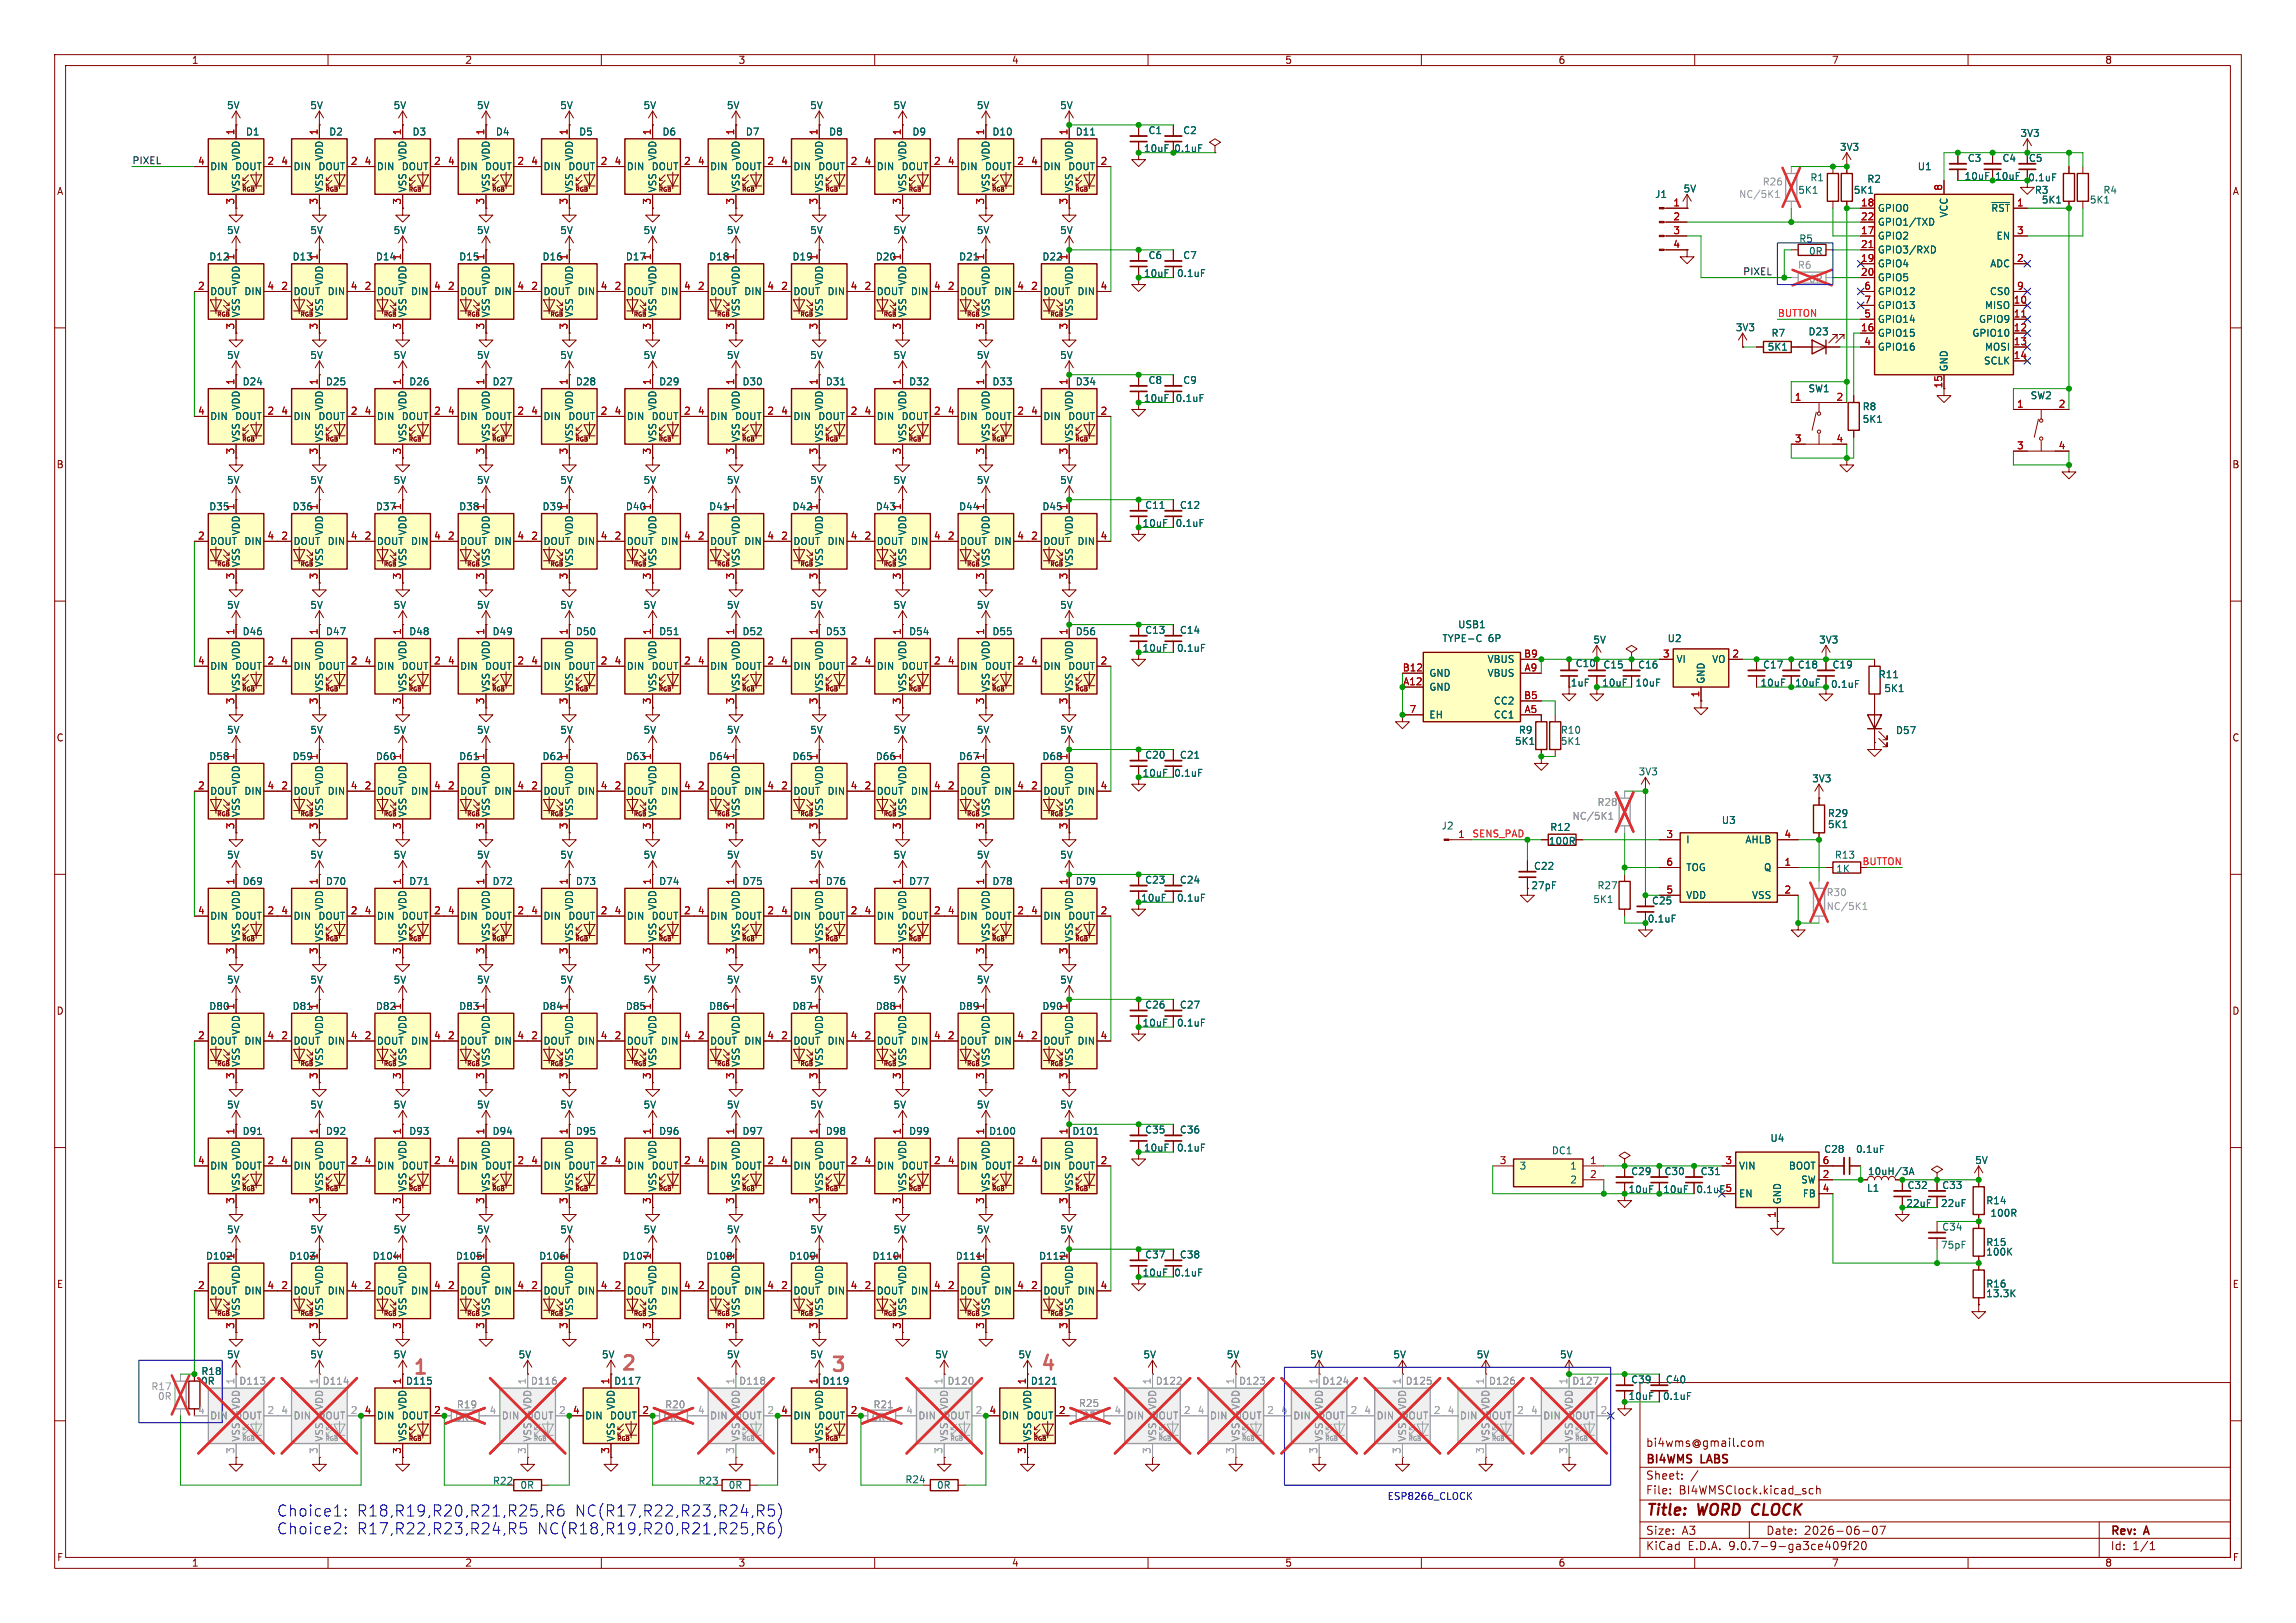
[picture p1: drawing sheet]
<svg xmlns="http://www.w3.org/2000/svg" width="420mm" height="297mm" viewBox="0 0 420 297" stroke-linecap="round" stroke-linejoin="round" font-family="sans-serif">
<defs><g id="words">
<g font-size="3.5" fill="#006464">
<text x="113.3" y="251.5">2</text>
<text x="151.7" y="251.7">3</text>
<text x="190.1" y="251.5">4</text>
<text x="75.2" y="252.2">1</text>
</g>
<g font-size="2.8" fill="#0000c2">
<text x="50.6" y="277.7">Choice1:</text>
<text x="50.6" y="281">Choice2:</text>
<text x="65.3" y="277.7">R18,R19,R20,R21,R25,R6</text>
<text x="65.3" y="281">R17,R22,R23,R24,R5</text>
<text x="98.3" y="281">NC(R18,R19,R20,R21,R25,R6)</text>
<text x="105.2" y="277.7">NC(R17,R22,R23,R24,R5)</text>
</g>
<g font-size="2.8" fill="#840000">
<text x="301" y="277.9">Title:</text>
<text x="310.6" y="277.9">WORD CLOCK</text>
</g>
<g font-size="2.1" fill="#840000">
<text x="301" y="268.2">BI4WMS</text>
<text x="301" y="265">bi4wms@gmail.com</text>
<text x="311.2" y="268.2">LABS</text>
<text x="301" y="273.7">File:</text>
<text x="301" y="271">Sheet:</text>
<text x="307.1" y="273.7">BI4WMSClock.kicad_sch</text>
<text x="301" y="281.1">Size:</text>
<text x="307.6" y="281.1">A3</text>
<text x="323" y="281.1">Date:</text>
<text x="330" y="281.1">2026-06-07</text>
<text x="386" y="281.3">Rev:</text>
<text x="392.4" y="281.3">A</text>
<text x="301" y="283.9">KiCad</text>
<text x="308.7" y="283.9">E.D.A.</text>
<text x="316.3" y="283.9">9.0.7-9-ga3ce409f20</text>
<text x="386" y="283.9">Id:</text>
<text x="390.1" y="283.9">1/1</text>
</g>
<g font-size="1.8" fill="#840000">
<text x="35" y="11.9">1</text>
<text x="85" y="11.9">2</text>
<text x="135" y="11.9">3</text>
<text x="185" y="11.9">4</text>
<text x="235" y="11.9">5</text>
<text x="285" y="11.9">6</text>
<text x="335" y="11.9">7</text>
<text x="385" y="11.9">8</text>
<text x="371" y="29.8">C5</text>
<text x="10.3" y="35.9">A</text>
<text x="408.3" y="35.9">A</text>
<text x="10.3" y="85.9">B</text>
<text x="408.2" y="85.9">B</text>
<text x="287.2" y="125.8">1uF</text>
<text x="10.3" y="135.9">C</text>
<text x="408.2" y="135.9">C</text>
<text x="10.3" y="185.9">D</text>
<text x="408.2" y="185.9">D</text>
<text x="10.3" y="235.9">E</text>
<text x="408.3" y="235.9">E</text>
<text x="10.3" y="285.9">F</text>
<text x="35" y="286.9">1</text>
<text x="85" y="286.9">2</text>
<text x="135" y="286.9">3</text>
<text x="185" y="286.9">4</text>
<text x="235" y="286.9">5</text>
<text x="285" y="286.9">6</text>
<text x="335" y="286.9">7</text>
<text x="385" y="286.9">8</text>
<text x="408.3" y="285.9">F</text>
</g>
<g font-size="1.8" fill="#006464">
<text x="41.4" y="20.2">5V</text>
<text x="56.7" y="20.2">5V</text>
<text x="71.9" y="20.2">5V</text>
<text x="87.1" y="20.2">5V</text>
<text x="102.4" y="20.2">5V</text>
<text x="117.6" y="20.2">5V</text>
<text x="132.9" y="20.2">5V</text>
<text x="148.1" y="20.2">5V</text>
<text x="163.3" y="20.2">5V</text>
<text x="178.6" y="20.2">5V</text>
<text x="193.8" y="20.2">5V</text>
<text x="44" y="29.5" transform="rotate(-90 44 29.5)">VDD</text>
<text x="44.9" y="25">D1</text>
<text x="59.3" y="29.5" transform="rotate(-90 59.3 29.5)">VDD</text>
<text x="60.1" y="25">D2</text>
<text x="74.5" y="29.5" transform="rotate(-90 74.5 29.5)">VDD</text>
<text x="75.4" y="25">D3</text>
<text x="89.8" y="29.5" transform="rotate(-90 89.8 29.5)">VDD</text>
<text x="90.6" y="25">D4</text>
<text x="105" y="29.5" transform="rotate(-90 105 29.5)">VDD</text>
<text x="105.8" y="25">D5</text>
<text x="120.2" y="29.5" transform="rotate(-90 120.2 29.5)">VDD</text>
<text x="121.1" y="25">D6</text>
<text x="135.5" y="29.5" transform="rotate(-90 135.5 29.5)">VDD</text>
<text x="136.3" y="25">D7</text>
<text x="150.7" y="29.5" transform="rotate(-90 150.7 29.5)">VDD</text>
<text x="151.6" y="25">D8</text>
<text x="166" y="29.5" transform="rotate(-90 166 29.5)">VDD</text>
<text x="166.8" y="25">D9</text>
<text x="181.2" y="29.5" transform="rotate(-90 181.2 29.5)">VDD</text>
<text x="181.4" y="25">D10</text>
<text x="196.4" y="29.5" transform="rotate(-90 196.4 29.5)">VDD</text>
<text x="196.7" y="25">D11</text>
<text x="209.2" y="28">10uF</text>
<text x="210" y="24.7">C1</text>
<text x="216.3" y="24.7">C2</text>
<text x="336.5" y="27.8">3V3</text>
<text x="359.8" y="29.8">C3</text>
<text x="366.2" y="29.8">C4</text>
<text x="369.5" y="25.2">3V3</text>
<text x="38.4" y="31.3">DIN</text>
<text x="42.9" y="31.3">DOUT</text>
<text x="44" y="35.3" transform="rotate(-90 44 35.3)">VSS</text>
<text x="53.6" y="31.3">DIN</text>
<text x="58.1" y="31.3">DOUT</text>
<text x="59.3" y="35.3" transform="rotate(-90 59.3 35.3)">VSS</text>
<text x="68.8" y="31.3">DIN</text>
<text x="73.4" y="31.3">DOUT</text>
<text x="74.5" y="35.3" transform="rotate(-90 74.5 35.3)">VSS</text>
<text x="84.1" y="31.3">DIN</text>
<text x="88.6" y="31.3">DOUT</text>
<text x="89.8" y="35.3" transform="rotate(-90 89.8 35.3)">VSS</text>
<text x="99.3" y="31.3">DIN</text>
<text x="103.9" y="31.3">DOUT</text>
<text x="105" y="35.3" transform="rotate(-90 105 35.3)">VSS</text>
<text x="114.6" y="31.3">DIN</text>
<text x="119.1" y="31.3">DOUT</text>
<text x="120.2" y="35.3" transform="rotate(-90 120.2 35.3)">VSS</text>
<text x="129.8" y="31.3">DIN</text>
<text x="134.3" y="31.3">DOUT</text>
<text x="135.5" y="35.3" transform="rotate(-90 135.5 35.3)">VSS</text>
<text x="145" y="31.3">DIN</text>
<text x="149.6" y="31.3">DOUT</text>
<text x="150.7" y="35.3" transform="rotate(-90 150.7 35.3)">VSS</text>
<text x="160.3" y="31.3">DIN</text>
<text x="164.8" y="31.3">DOUT</text>
<text x="166" y="35.3" transform="rotate(-90 166 35.3)">VSS</text>
<text x="175.5" y="31.3">DIN</text>
<text x="180.1" y="31.3">DOUT</text>
<text x="181.2" y="35.3" transform="rotate(-90 181.2 35.3)">VSS</text>
<text x="190.8" y="31.3">DIN</text>
<text x="195.3" y="31.3">DOUT</text>
<text x="196.4" y="35.3" transform="rotate(-90 196.4 35.3)">VSS</text>
<text x="307.9" y="35.4">5V</text>
<text x="328.8" y="35.7">5K1</text>
<text x="331.1" y="33.4">R1</text>
<text x="339" y="35.7">5K1</text>
<text x="341.5" y="33.6">R2</text>
<text x="350.7" y="31.3">U1</text>
<text x="359.3" y="33.1">10uF</text>
<text x="364.9" y="33.1">10uF</text>
<text x="372.1" y="35.7">R3</text>
<text x="384.7" y="35.7">R4</text>
<text x="302.7" y="36.4">J1</text>
<text x="343.4" y="39">GPIO0</text>
<text x="343.4" y="41.5">GPIO1/TXD</text>
<text x="356.5" y="39.9" transform="rotate(-90 356.5 39.9)">VCC</text>
<text x="364.1" y="39">~{RST}</text>
<text x="373.4" y="37.4">5K1</text>
<text x="382.2" y="37.4">5K1</text>
<text x="38.2" y="47.9">D12</text>
<text x="41.4" y="43">5V</text>
<text x="53.4" y="47.9">D13</text>
<text x="56.7" y="43">5V</text>
<text x="68.7" y="47.9">D14</text>
<text x="71.9" y="43">5V</text>
<text x="83.9" y="47.9">D15</text>
<text x="87.1" y="43">5V</text>
<text x="99.1" y="47.9">D16</text>
<text x="102.4" y="43">5V</text>
<text x="114.4" y="47.9">D17</text>
<text x="117.6" y="43">5V</text>
<text x="129.6" y="47.9">D18</text>
<text x="132.9" y="43">5V</text>
<text x="144.9" y="47.9">D19</text>
<text x="148.1" y="43">5V</text>
<text x="160.1" y="47.9">D20</text>
<text x="163.3" y="43">5V</text>
<text x="175.3" y="47.9">D21</text>
<text x="178.6" y="43">5V</text>
<text x="190.6" y="47.9">D22</text>
<text x="193.8" y="43">5V</text>
<text x="210" y="47.6">C6</text>
<text x="216.3" y="47.6">C7</text>
<text x="329" y="44.6">R5</text>
<text x="330.8" y="46.8">0R</text>
<text x="343.4" y="44">GPIO2</text>
<text x="343.4" y="46.6">GPIO3/RXD</text>
<text x="365.1" y="44">EN</text>
<text x="44" y="52.3" transform="rotate(-90 44 52.3)">VDD</text>
<text x="59.3" y="52.3" transform="rotate(-90 59.3 52.3)">VDD</text>
<text x="74.5" y="52.3" transform="rotate(-90 74.5 52.3)">VDD</text>
<text x="89.8" y="52.3" transform="rotate(-90 89.8 52.3)">VDD</text>
<text x="105" y="52.3" transform="rotate(-90 105 52.3)">VDD</text>
<text x="120.2" y="52.3" transform="rotate(-90 120.2 52.3)">VDD</text>
<text x="135.5" y="52.3" transform="rotate(-90 135.5 52.3)">VDD</text>
<text x="150.7" y="52.3" transform="rotate(-90 150.7 52.3)">VDD</text>
<text x="166" y="52.3" transform="rotate(-90 166 52.3)">VDD</text>
<text x="181.2" y="52.3" transform="rotate(-90 181.2 52.3)">VDD</text>
<text x="196.4" y="52.3" transform="rotate(-90 196.4 52.3)">VDD</text>
<text x="209.2" y="50.9">10uF</text>
<text x="215.2" y="50.9">0.1uF</text>
<text x="343.4" y="49.1">GPIO4</text>
<text x="343.4" y="51.7">GPIO5</text>
<text x="364" y="49.1">ADC</text>
<text x="38.4" y="54.2">DOUT DIN</text>
<text x="44" y="58.2" transform="rotate(-90 44 58.2)">VSS</text>
<text x="53.6" y="54.2">DOUT DIN</text>
<text x="59.3" y="58.2" transform="rotate(-90 59.3 58.2)">VSS</text>
<text x="68.8" y="54.2">DOUT DIN</text>
<text x="74.5" y="58.2" transform="rotate(-90 74.5 58.2)">VSS</text>
<text x="84.1" y="54.2">DOUT DIN</text>
<text x="89.8" y="58.2" transform="rotate(-90 89.8 58.2)">VSS</text>
<text x="99.3" y="54.2">DOUT DIN</text>
<text x="105" y="58.2" transform="rotate(-90 105 58.2)">VSS</text>
<text x="114.6" y="54.2">DOUT DIN</text>
<text x="120.2" y="58.2" transform="rotate(-90 120.2 58.2)">VSS</text>
<text x="129.8" y="54.2">DOUT DIN</text>
<text x="135.5" y="58.2" transform="rotate(-90 135.5 58.2)">VSS</text>
<text x="145" y="54.2">DOUT DIN</text>
<text x="150.7" y="58.2" transform="rotate(-90 150.7 58.2)">VSS</text>
<text x="160.3" y="54.2">DOUT DIN</text>
<text x="166" y="58.2" transform="rotate(-90 166 58.2)">VSS</text>
<text x="175.5" y="54.2">DOUT DIN</text>
<text x="181.2" y="58.2" transform="rotate(-90 181.2 58.2)">VSS</text>
<text x="190.8" y="54.2">DOUT DIN</text>
<text x="196.4" y="58.2" transform="rotate(-90 196.4 58.2)">VSS</text>
<text x="343.4" y="54.2">GPIO12</text>
<text x="343.4" y="56.7">GPIO13</text>
<text x="343.4" y="59.3">GPIO14</text>
<text x="361.9" y="59.3">GPIO9</text>
<text x="363" y="56.7">MISO</text>
<text x="363.9" y="54.2">CS0</text>
<text x="41.4" y="65.9">5V</text>
<text x="56.7" y="65.9">5V</text>
<text x="71.9" y="65.9">5V</text>
<text x="87.1" y="65.9">5V</text>
<text x="102.4" y="65.9">5V</text>
<text x="117.6" y="65.9">5V</text>
<text x="132.9" y="65.9">5V</text>
<text x="148.1" y="65.9">5V</text>
<text x="163.3" y="65.9">5V</text>
<text x="178.6" y="65.9">5V</text>
<text x="193.8" y="65.9">5V</text>
<text x="317.4" y="60.8">3V3</text>
<text x="323.3" y="64.4">5K1</text>
<text x="324" y="61.8">R7</text>
<text x="330.7" y="61.6">D23</text>
<text x="343.4" y="61.8">GPIO15</text>
<text x="343.4" y="64.4">GPIO16</text>
<text x="360.7" y="61.8">GPIO10</text>
<text x="363" y="64.4">MOSI</text>
<text x="44.3" y="70.7">D24</text>
<text x="59.5" y="70.7">D25</text>
<text x="74.8" y="70.7">D26</text>
<text x="90" y="70.7">D27</text>
<text x="105.2" y="70.7">D28</text>
<text x="120.5" y="70.7">D29</text>
<text x="135.7" y="70.7">D30</text>
<text x="151" y="70.7">D31</text>
<text x="166.2" y="70.7">D32</text>
<text x="181.4" y="70.7">D33</text>
<text x="196.7" y="70.7">D34</text>
<text x="210" y="70.5">C8</text>
<text x="216.3" y="70.5">C9</text>
<text x="330.7" y="72">SW1</text>
<text x="356.5" y="68.1" transform="rotate(-90 356.5 68.1)">GND</text>
<text x="362.8" y="66.9">SCLK</text>
<text x="38.4" y="77.1">DIN</text>
<text x="42.9" y="77.1">DOUT</text>
<text x="44" y="75.2" transform="rotate(-90 44 75.2)">VDD</text>
<text x="53.6" y="77.1">DIN</text>
<text x="58.1" y="77.1">DOUT</text>
<text x="59.3" y="75.2" transform="rotate(-90 59.3 75.2)">VDD</text>
<text x="68.8" y="77.1">DIN</text>
<text x="73.4" y="77.1">DOUT</text>
<text x="74.5" y="75.2" transform="rotate(-90 74.5 75.2)">VDD</text>
<text x="84.1" y="77.1">DIN</text>
<text x="88.6" y="77.1">DOUT</text>
<text x="89.8" y="75.2" transform="rotate(-90 89.8 75.2)">VDD</text>
<text x="99.3" y="77.1">DIN</text>
<text x="103.9" y="77.1">DOUT</text>
<text x="105" y="75.2" transform="rotate(-90 105 75.2)">VDD</text>
<text x="114.6" y="77.1">DIN</text>
<text x="119.1" y="77.1">DOUT</text>
<text x="120.2" y="75.2" transform="rotate(-90 120.2 75.2)">VDD</text>
<text x="129.8" y="77.1">DIN</text>
<text x="134.3" y="77.1">DOUT</text>
<text x="135.5" y="75.2" transform="rotate(-90 135.5 75.2)">VDD</text>
<text x="145" y="77.1">DIN</text>
<text x="149.6" y="77.1">DOUT</text>
<text x="150.7" y="75.2" transform="rotate(-90 150.7 75.2)">VDD</text>
<text x="160.3" y="77.1">DIN</text>
<text x="164.8" y="77.1">DOUT</text>
<text x="166" y="75.2" transform="rotate(-90 166 75.2)">VDD</text>
<text x="175.5" y="77.1">DIN</text>
<text x="180.1" y="77.1">DOUT</text>
<text x="181.2" y="75.2" transform="rotate(-90 181.2 75.2)">VDD</text>
<text x="190.8" y="77.1">DIN</text>
<text x="195.3" y="77.1">DOUT</text>
<text x="196.4" y="75.2" transform="rotate(-90 196.4 75.2)">VDD</text>
<text x="209.2" y="73.8">10uF</text>
<text x="214.9" y="73.8">0.1uF</text>
<text x="340.6" y="75.3">R8</text>
<text x="340.6" y="77.6">5K1</text>
<text x="371.3" y="73.3">SW2</text>
<text x="44" y="81" transform="rotate(-90 44 81)">VSS</text>
<text x="59.3" y="81" transform="rotate(-90 59.3 81)">VSS</text>
<text x="74.5" y="81" transform="rotate(-90 74.5 81)">VSS</text>
<text x="89.8" y="81" transform="rotate(-90 89.8 81)">VSS</text>
<text x="105" y="81" transform="rotate(-90 105 81)">VSS</text>
<text x="120.2" y="81" transform="rotate(-90 120.2 81)">VSS</text>
<text x="135.5" y="81" transform="rotate(-90 135.5 81)">VSS</text>
<text x="150.7" y="81" transform="rotate(-90 150.7 81)">VSS</text>
<text x="166" y="81" transform="rotate(-90 166 81)">VSS</text>
<text x="181.2" y="81" transform="rotate(-90 181.2 81)">VSS</text>
<text x="196.4" y="81" transform="rotate(-90 196.4 81)">VSS</text>
<text x="41.4" y="88.7">5V</text>
<text x="56.7" y="88.7">5V</text>
<text x="71.9" y="88.7">5V</text>
<text x="87.1" y="88.7">5V</text>
<text x="102.4" y="88.7">5V</text>
<text x="117.6" y="88.7">5V</text>
<text x="132.9" y="88.7">5V</text>
<text x="148.1" y="88.7">5V</text>
<text x="163.3" y="88.7">5V</text>
<text x="178.6" y="88.7">5V</text>
<text x="193.8" y="88.7">5V</text>
<text x="38.2" y="93.6">D35</text>
<text x="53.4" y="93.6">D36</text>
<text x="68.7" y="93.6">D37</text>
<text x="83.9" y="93.6">D38</text>
<text x="99.1" y="93.6">D39</text>
<text x="114.4" y="93.6">D40</text>
<text x="129.6" y="93.6">D41</text>
<text x="144.9" y="93.6">D42</text>
<text x="160.1" y="93.6">D43</text>
<text x="175.3" y="93.6">D44</text>
<text x="190.6" y="93.6">D45</text>
<text x="209.4" y="93.3">C11</text>
<text x="215.7" y="93.3">C12</text>
<text x="38.4" y="99.9">DOUT DIN</text>
<text x="44" y="98.1" transform="rotate(-90 44 98.1)">VDD</text>
<text x="53.6" y="99.9">DOUT DIN</text>
<text x="59.3" y="98.1" transform="rotate(-90 59.3 98.1)">VDD</text>
<text x="68.8" y="99.9">DOUT DIN</text>
<text x="74.5" y="98.1" transform="rotate(-90 74.5 98.1)">VDD</text>
<text x="84.1" y="99.9">DOUT DIN</text>
<text x="89.8" y="98.1" transform="rotate(-90 89.8 98.1)">VDD</text>
<text x="99.3" y="99.9">DOUT DIN</text>
<text x="105" y="98.1" transform="rotate(-90 105 98.1)">VDD</text>
<text x="114.6" y="99.9">DOUT DIN</text>
<text x="120.2" y="98.1" transform="rotate(-90 120.2 98.1)">VDD</text>
<text x="129.8" y="99.9">DOUT DIN</text>
<text x="135.5" y="98.1" transform="rotate(-90 135.5 98.1)">VDD</text>
<text x="145" y="99.9">DOUT DIN</text>
<text x="150.7" y="98.1" transform="rotate(-90 150.7 98.1)">VDD</text>
<text x="160.3" y="99.9">DOUT DIN</text>
<text x="166" y="98.1" transform="rotate(-90 166 98.1)">VDD</text>
<text x="175.5" y="99.9">DOUT DIN</text>
<text x="181.2" y="98.1" transform="rotate(-90 181.2 98.1)">VDD</text>
<text x="190.8" y="99.9">DOUT DIN</text>
<text x="196.4" y="98.1" transform="rotate(-90 196.4 98.1)">VDD</text>
<text x="208.9" y="96.6">10uF</text>
<text x="214.9" y="96.6">0.1uF</text>
<text x="44" y="103.9" transform="rotate(-90 44 103.9)">VSS</text>
<text x="59.3" y="103.9" transform="rotate(-90 59.3 103.9)">VSS</text>
<text x="74.5" y="103.9" transform="rotate(-90 74.5 103.9)">VSS</text>
<text x="89.8" y="103.9" transform="rotate(-90 89.8 103.9)">VSS</text>
<text x="105" y="103.9" transform="rotate(-90 105 103.9)">VSS</text>
<text x="120.2" y="103.9" transform="rotate(-90 120.2 103.9)">VSS</text>
<text x="135.5" y="103.9" transform="rotate(-90 135.5 103.9)">VSS</text>
<text x="150.7" y="103.9" transform="rotate(-90 150.7 103.9)">VSS</text>
<text x="166" y="103.9" transform="rotate(-90 166 103.9)">VSS</text>
<text x="181.2" y="103.9" transform="rotate(-90 181.2 103.9)">VSS</text>
<text x="196.4" y="103.9" transform="rotate(-90 196.4 103.9)">VSS</text>
<text x="41.4" y="111.6">5V</text>
<text x="56.7" y="111.6">5V</text>
<text x="71.9" y="111.6">5V</text>
<text x="87.1" y="111.6">5V</text>
<text x="102.4" y="111.6">5V</text>
<text x="117.6" y="111.6">5V</text>
<text x="132.9" y="111.6">5V</text>
<text x="148.1" y="111.6">5V</text>
<text x="163.3" y="111.6">5V</text>
<text x="178.6" y="111.6">5V</text>
<text x="193.8" y="111.6">5V</text>
<text x="44.3" y="116.4">D46</text>
<text x="59.5" y="116.4">D47</text>
<text x="74.8" y="116.4">D48</text>
<text x="90" y="116.4">D49</text>
<text x="105.2" y="116.4">D50</text>
<text x="120.5" y="116.4">D51</text>
<text x="135.7" y="116.4">D52</text>
<text x="151" y="116.4">D53</text>
<text x="166.2" y="116.4">D54</text>
<text x="181.4" y="116.4">D55</text>
<text x="196.7" y="116.4">D56</text>
<text x="208.9" y="119.5">10uF</text>
<text x="209.4" y="116.2">C13</text>
<text x="215.2" y="119.5">0.1uF</text>
<text x="215.7" y="116.2">C14</text>
<text x="263.8" y="117.7">TYPE-C</text>
<text x="266.6" y="115.2">USB1</text>
<text x="272.2" y="117.7">6P</text>
<text x="291.4" y="118">5V</text>
<text x="305" y="117.7">U2</text>
<text x="332.7" y="118">3V3</text>
<text x="38.4" y="122.8">DIN</text>
<text x="42.9" y="122.8">DOUT</text>
<text x="44" y="120.9" transform="rotate(-90 44 120.9)">VDD</text>
<text x="53.6" y="122.8">DIN</text>
<text x="58.1" y="122.8">DOUT</text>
<text x="59.3" y="120.9" transform="rotate(-90 59.3 120.9)">VDD</text>
<text x="68.8" y="122.8">DIN</text>
<text x="73.4" y="122.8">DOUT</text>
<text x="74.5" y="120.9" transform="rotate(-90 74.5 120.9)">VDD</text>
<text x="84.1" y="122.8">DIN</text>
<text x="88.6" y="122.8">DOUT</text>
<text x="89.8" y="120.9" transform="rotate(-90 89.8 120.9)">VDD</text>
<text x="99.3" y="122.8">DIN</text>
<text x="103.9" y="122.8">DOUT</text>
<text x="105" y="120.9" transform="rotate(-90 105 120.9)">VDD</text>
<text x="114.6" y="122.8">DIN</text>
<text x="119.1" y="122.8">DOUT</text>
<text x="120.2" y="120.9" transform="rotate(-90 120.2 120.9)">VDD</text>
<text x="129.8" y="122.8">DIN</text>
<text x="134.3" y="122.8">DOUT</text>
<text x="135.5" y="120.9" transform="rotate(-90 135.5 120.9)">VDD</text>
<text x="145" y="122.8">DIN</text>
<text x="149.6" y="122.8">DOUT</text>
<text x="150.7" y="120.9" transform="rotate(-90 150.7 120.9)">VDD</text>
<text x="160.3" y="122.8">DIN</text>
<text x="164.8" y="122.8">DOUT</text>
<text x="166" y="120.9" transform="rotate(-90 166 120.9)">VDD</text>
<text x="175.5" y="122.8">DIN</text>
<text x="180.1" y="122.8">DOUT</text>
<text x="181.2" y="120.9" transform="rotate(-90 181.2 120.9)">VDD</text>
<text x="190.8" y="122.8">DIN</text>
<text x="195.3" y="122.8">DOUT</text>
<text x="196.4" y="120.9" transform="rotate(-90 196.4 120.9)">VDD</text>
<text x="261.4" y="124.1">GND</text>
<text x="272" y="124.1">VBUS</text>
<text x="272" y="121.5">VBUS</text>
<text x="288.1" y="122.3">C10</text>
<text x="293" y="125.8">10uF</text>
<text x="293.2" y="122.5">C15</text>
<text x="299.1" y="125.8">10uF</text>
<text x="299.6" y="122.5">C16</text>
<text x="306.6" y="121.5">VI</text>
<text x="312" y="125.2" transform="rotate(-90 312 125.2)">GND</text>
<text x="313.1" y="121.5">VO</text>
<text x="321.9" y="125.8">10uF</text>
<text x="322.4" y="122.5">C17</text>
<text x="328.3" y="125.8">10uF</text>
<text x="328.8" y="122.5">C18</text>
<text x="335.1" y="122.5">C19</text>
<text x="343.6" y="124.3">R11</text>
<text x="44" y="126.7" transform="rotate(-90 44 126.7)">VSS</text>
<text x="59.3" y="126.7" transform="rotate(-90 59.3 126.7)">VSS</text>
<text x="74.5" y="126.7" transform="rotate(-90 74.5 126.7)">VSS</text>
<text x="89.8" y="126.7" transform="rotate(-90 89.8 126.7)">VSS</text>
<text x="105" y="126.7" transform="rotate(-90 105 126.7)">VSS</text>
<text x="120.2" y="126.7" transform="rotate(-90 120.2 126.7)">VSS</text>
<text x="135.5" y="126.7" transform="rotate(-90 135.5 126.7)">VSS</text>
<text x="150.7" y="126.7" transform="rotate(-90 150.7 126.7)">VSS</text>
<text x="166" y="126.7" transform="rotate(-90 166 126.7)">VSS</text>
<text x="181.2" y="126.7" transform="rotate(-90 181.2 126.7)">VSS</text>
<text x="196.4" y="126.7" transform="rotate(-90 196.4 126.7)">VSS</text>
<text x="261.4" y="131.7">EH</text>
<text x="261.4" y="126.6">GND</text>
<text x="273.2" y="131.7">CC1</text>
<text x="273.2" y="129.1">CC2</text>
<text x="334.8" y="126.1">0.1uF</text>
<text x="344.6" y="126.8">5K1</text>
<text x="41.4" y="134.5">5V</text>
<text x="56.7" y="134.5">5V</text>
<text x="71.9" y="134.5">5V</text>
<text x="87.1" y="134.5">5V</text>
<text x="102.4" y="134.5">5V</text>
<text x="117.6" y="134.5">5V</text>
<text x="132.9" y="134.5">5V</text>
<text x="148.1" y="134.5">5V</text>
<text x="163.3" y="134.5">5V</text>
<text x="178.6" y="134.5">5V</text>
<text x="193.8" y="134.5">5V</text>
<text x="277" y="136.5">5K1</text>
<text x="277.7" y="134.5">R9</text>
<text x="285.4" y="134.5">R10</text>
<text x="285.4" y="136.5">5K1</text>
<text x="346.7" y="134.5">D57</text>
<text x="38.2" y="139.3">D58</text>
<text x="44" y="143.8" transform="rotate(-90 44 143.8)">VDD</text>
<text x="53.4" y="139.3">D59</text>
<text x="59.3" y="143.8" transform="rotate(-90 59.3 143.8)">VDD</text>
<text x="68.7" y="139.3">D60</text>
<text x="74.5" y="143.8" transform="rotate(-90 74.5 143.8)">VDD</text>
<text x="83.9" y="139.3">D61</text>
<text x="89.8" y="143.8" transform="rotate(-90 89.8 143.8)">VDD</text>
<text x="99.1" y="139.3">D62</text>
<text x="105" y="143.8" transform="rotate(-90 105 143.8)">VDD</text>
<text x="114.4" y="139.3">D63</text>
<text x="120.2" y="143.8" transform="rotate(-90 120.2 143.8)">VDD</text>
<text x="129.6" y="139.3">D64</text>
<text x="135.5" y="143.8" transform="rotate(-90 135.5 143.8)">VDD</text>
<text x="144.9" y="139.3">D65</text>
<text x="150.7" y="143.8" transform="rotate(-90 150.7 143.8)">VDD</text>
<text x="160.1" y="139.3">D66</text>
<text x="166" y="143.8" transform="rotate(-90 166 143.8)">VDD</text>
<text x="175.3" y="139.3">D67</text>
<text x="181.2" y="143.8" transform="rotate(-90 181.2 143.8)">VDD</text>
<text x="190.6" y="139.3">D68</text>
<text x="196.4" y="143.8" transform="rotate(-90 196.4 143.8)">VDD</text>
<text x="208.9" y="142.3">10uF</text>
<text x="209.4" y="139">C20</text>
<text x="214.7" y="142.3">0.1uF</text>
<text x="215.7" y="139">C21</text>
<text x="299.6" y="142.1">3V3</text>
<text x="331.4" y="143.4">3V3</text>
<text x="38.4" y="145.6">DOUT DIN</text>
<text x="44" y="149.6" transform="rotate(-90 44 149.6)">VSS</text>
<text x="53.6" y="145.6">DOUT DIN</text>
<text x="59.3" y="149.6" transform="rotate(-90 59.3 149.6)">VSS</text>
<text x="68.8" y="145.6">DOUT DIN</text>
<text x="74.5" y="149.6" transform="rotate(-90 74.5 149.6)">VSS</text>
<text x="84.1" y="145.6">DOUT DIN</text>
<text x="89.8" y="149.6" transform="rotate(-90 89.8 149.6)">VSS</text>
<text x="99.3" y="145.6">DOUT DIN</text>
<text x="105" y="149.6" transform="rotate(-90 105 149.6)">VSS</text>
<text x="114.6" y="145.6">DOUT DIN</text>
<text x="120.2" y="149.6" transform="rotate(-90 120.2 149.6)">VSS</text>
<text x="129.8" y="145.6">DOUT DIN</text>
<text x="135.5" y="149.6" transform="rotate(-90 135.5 149.6)">VSS</text>
<text x="145" y="145.6">DOUT DIN</text>
<text x="150.7" y="149.6" transform="rotate(-90 150.7 149.6)">VSS</text>
<text x="160.3" y="145.6">DOUT DIN</text>
<text x="166" y="149.6" transform="rotate(-90 166 149.6)">VSS</text>
<text x="175.5" y="145.6">DOUT DIN</text>
<text x="181.2" y="149.6" transform="rotate(-90 181.2 149.6)">VSS</text>
<text x="190.8" y="145.6">DOUT DIN</text>
<text x="196.4" y="149.6" transform="rotate(-90 196.4 149.6)">VSS</text>
<text x="334.3" y="149.7">R29</text>
<text x="263.6" y="152">J2</text>
<text x="283.2" y="154.8">100R</text>
<text x="283.5" y="152.2">R12</text>
<text x="308.4" y="154.5">I</text>
<text x="314.9" y="151">U3</text>
<text x="319.2" y="154.5">AHLB</text>
<text x="334.3" y="151.7">5K1</text>
<text x="41.4" y="157.3">5V</text>
<text x="56.7" y="157.3">5V</text>
<text x="71.9" y="157.3">5V</text>
<text x="87.1" y="157.3">5V</text>
<text x="102.4" y="157.3">5V</text>
<text x="117.6" y="157.3">5V</text>
<text x="132.9" y="157.3">5V</text>
<text x="148.1" y="157.3">5V</text>
<text x="163.3" y="157.3">5V</text>
<text x="178.6" y="157.3">5V</text>
<text x="193.8" y="157.3">5V</text>
<text x="209.4" y="161.9">C23</text>
<text x="215.7" y="161.9">C24</text>
<text x="280.5" y="159.4">C22</text>
<text x="308.4" y="159.6">TOG</text>
<text x="322.6" y="159.6">Q</text>
<text x="335.5" y="157.3">R13</text>
<text x="335.8" y="159.9">1K</text>
<text x="44" y="166.6" transform="rotate(-90 44 166.6)">VDD</text>
<text x="44.3" y="162.2">D69</text>
<text x="59.3" y="166.6" transform="rotate(-90 59.3 166.6)">VDD</text>
<text x="59.5" y="162.2">D70</text>
<text x="74.5" y="166.6" transform="rotate(-90 74.5 166.6)">VDD</text>
<text x="74.8" y="162.2">D71</text>
<text x="89.8" y="166.6" transform="rotate(-90 89.8 166.6)">VDD</text>
<text x="90" y="162.2">D72</text>
<text x="105" y="166.6" transform="rotate(-90 105 166.6)">VDD</text>
<text x="105.2" y="162.2">D73</text>
<text x="120.2" y="166.6" transform="rotate(-90 120.2 166.6)">VDD</text>
<text x="120.5" y="162.2">D74</text>
<text x="135.5" y="166.6" transform="rotate(-90 135.5 166.6)">VDD</text>
<text x="135.7" y="162.2">D75</text>
<text x="150.7" y="166.6" transform="rotate(-90 150.7 166.6)">VDD</text>
<text x="151" y="162.2">D76</text>
<text x="166" y="166.6" transform="rotate(-90 166 166.6)">VDD</text>
<text x="166.2" y="162.2">D77</text>
<text x="181.2" y="166.6" transform="rotate(-90 181.2 166.6)">VDD</text>
<text x="181.4" y="162.2">D78</text>
<text x="196.4" y="166.6" transform="rotate(-90 196.4 166.6)">VDD</text>
<text x="196.7" y="162.2">D79</text>
<text x="208.6" y="165.2">10uF</text>
<text x="215.2" y="165.2">0.1uF</text>
<text x="280" y="162.9">27pF</text>
<text x="291.3" y="165.5">5K1</text>
<text x="292.1" y="162.9">R27</text>
<text x="302.1" y="165.7">C25</text>
<text x="308.4" y="164.7">VDD</text>
<text x="320.4" y="164.7">VSS</text>
<text x="38.4" y="168.5">DIN</text>
<text x="42.9" y="168.5">DOUT</text>
<text x="44" y="172.5" transform="rotate(-90 44 172.5)">VSS</text>
<text x="53.6" y="168.5">DIN</text>
<text x="58.1" y="168.5">DOUT</text>
<text x="59.3" y="172.5" transform="rotate(-90 59.3 172.5)">VSS</text>
<text x="68.8" y="168.5">DIN</text>
<text x="73.4" y="168.5">DOUT</text>
<text x="74.5" y="172.5" transform="rotate(-90 74.5 172.5)">VSS</text>
<text x="84.1" y="168.5">DIN</text>
<text x="88.6" y="168.5">DOUT</text>
<text x="89.8" y="172.5" transform="rotate(-90 89.8 172.5)">VSS</text>
<text x="99.3" y="168.5">DIN</text>
<text x="103.9" y="168.5">DOUT</text>
<text x="105" y="172.5" transform="rotate(-90 105 172.5)">VSS</text>
<text x="114.6" y="168.5">DIN</text>
<text x="119.1" y="168.5">DOUT</text>
<text x="120.2" y="172.5" transform="rotate(-90 120.2 172.5)">VSS</text>
<text x="129.8" y="168.5">DIN</text>
<text x="134.3" y="168.5">DOUT</text>
<text x="135.5" y="172.5" transform="rotate(-90 135.5 172.5)">VSS</text>
<text x="145" y="168.5">DIN</text>
<text x="149.6" y="168.5">DOUT</text>
<text x="150.7" y="172.5" transform="rotate(-90 150.7 172.5)">VSS</text>
<text x="160.3" y="168.5">DIN</text>
<text x="164.8" y="168.5">DOUT</text>
<text x="166" y="172.5" transform="rotate(-90 166 172.5)">VSS</text>
<text x="175.5" y="168.5">DIN</text>
<text x="180.1" y="168.5">DOUT</text>
<text x="181.2" y="172.5" transform="rotate(-90 181.2 172.5)">VSS</text>
<text x="190.8" y="168.5">DIN</text>
<text x="195.3" y="168.5">DOUT</text>
<text x="196.4" y="172.5" transform="rotate(-90 196.4 172.5)">VSS</text>
<text x="301.3" y="169">0.1uF</text>
<text x="38.2" y="185">D80</text>
<text x="41.4" y="180.2">5V</text>
<text x="53.4" y="185">D81</text>
<text x="56.7" y="180.2">5V</text>
<text x="68.7" y="185">D82</text>
<text x="71.9" y="180.2">5V</text>
<text x="83.9" y="185">D83</text>
<text x="87.1" y="180.2">5V</text>
<text x="99.1" y="185">D84</text>
<text x="102.4" y="180.2">5V</text>
<text x="114.4" y="185">D85</text>
<text x="117.6" y="180.2">5V</text>
<text x="129.6" y="185">D86</text>
<text x="132.9" y="180.2">5V</text>
<text x="144.9" y="185">D87</text>
<text x="148.1" y="180.2">5V</text>
<text x="160.1" y="185">D88</text>
<text x="163.3" y="180.2">5V</text>
<text x="175.3" y="185">D89</text>
<text x="178.6" y="180.2">5V</text>
<text x="190.6" y="185">D90</text>
<text x="193.8" y="180.2">5V</text>
<text x="209.4" y="184.8">C26</text>
<text x="215.7" y="184.8">C27</text>
<text x="38.4" y="191.4">DOUT DIN</text>
<text x="44" y="189.5" transform="rotate(-90 44 189.5)">VDD</text>
<text x="53.6" y="191.4">DOUT DIN</text>
<text x="59.3" y="189.5" transform="rotate(-90 59.3 189.5)">VDD</text>
<text x="68.8" y="191.4">DOUT DIN</text>
<text x="74.5" y="189.5" transform="rotate(-90 74.5 189.5)">VDD</text>
<text x="84.1" y="191.4">DOUT DIN</text>
<text x="89.8" y="189.5" transform="rotate(-90 89.8 189.5)">VDD</text>
<text x="99.3" y="191.4">DOUT DIN</text>
<text x="105" y="189.5" transform="rotate(-90 105 189.5)">VDD</text>
<text x="114.6" y="191.4">DOUT DIN</text>
<text x="120.2" y="189.5" transform="rotate(-90 120.2 189.5)">VDD</text>
<text x="129.8" y="191.4">DOUT DIN</text>
<text x="135.5" y="189.5" transform="rotate(-90 135.5 189.5)">VDD</text>
<text x="145" y="191.4">DOUT DIN</text>
<text x="150.7" y="189.5" transform="rotate(-90 150.7 189.5)">VDD</text>
<text x="160.3" y="191.4">DOUT DIN</text>
<text x="166" y="189.5" transform="rotate(-90 166 189.5)">VDD</text>
<text x="175.5" y="191.4">DOUT DIN</text>
<text x="181.2" y="189.5" transform="rotate(-90 181.2 189.5)">VDD</text>
<text x="190.8" y="191.4">DOUT DIN</text>
<text x="196.4" y="189.5" transform="rotate(-90 196.4 189.5)">VDD</text>
<text x="208.9" y="188.1">10uF</text>
<text x="215.2" y="188.1">0.1uF</text>
<text x="44" y="195.3" transform="rotate(-90 44 195.3)">VSS</text>
<text x="59.3" y="195.3" transform="rotate(-90 59.3 195.3)">VSS</text>
<text x="74.5" y="195.3" transform="rotate(-90 74.5 195.3)">VSS</text>
<text x="89.8" y="195.3" transform="rotate(-90 89.8 195.3)">VSS</text>
<text x="105" y="195.3" transform="rotate(-90 105 195.3)">VSS</text>
<text x="120.2" y="195.3" transform="rotate(-90 120.2 195.3)">VSS</text>
<text x="135.5" y="195.3" transform="rotate(-90 135.5 195.3)">VSS</text>
<text x="150.7" y="195.3" transform="rotate(-90 150.7 195.3)">VSS</text>
<text x="166" y="195.3" transform="rotate(-90 166 195.3)">VSS</text>
<text x="181.2" y="195.3" transform="rotate(-90 181.2 195.3)">VSS</text>
<text x="196.4" y="195.3" transform="rotate(-90 196.4 195.3)">VSS</text>
<text x="41.4" y="203">5V</text>
<text x="56.7" y="203">5V</text>
<text x="71.9" y="203">5V</text>
<text x="87.1" y="203">5V</text>
<text x="102.4" y="203">5V</text>
<text x="117.6" y="203">5V</text>
<text x="132.9" y="203">5V</text>
<text x="148.1" y="203">5V</text>
<text x="163.3" y="203">5V</text>
<text x="178.6" y="203">5V</text>
<text x="193.8" y="203">5V</text>
<text x="44.3" y="207.9">D91</text>
<text x="59.5" y="207.9">D92</text>
<text x="74.8" y="207.9">D93</text>
<text x="90" y="207.9">D94</text>
<text x="105.2" y="207.9">D95</text>
<text x="120.5" y="207.9">D96</text>
<text x="135.7" y="207.9">D97</text>
<text x="151" y="207.9">D98</text>
<text x="166.2" y="207.9">D99</text>
<text x="180.8" y="207.9">D100</text>
<text x="196.1" y="207.9">D101</text>
<text x="209.4" y="207.6">C35</text>
<text x="215.7" y="207.6">C36</text>
<text x="323.7" y="209.1">U4</text>
<text x="38.4" y="214.2">DIN</text>
<text x="42.9" y="214.2">DOUT</text>
<text x="44" y="212.4" transform="rotate(-90 44 212.4)">VDD</text>
<text x="53.6" y="214.2">DIN</text>
<text x="58.1" y="214.2">DOUT</text>
<text x="59.3" y="212.4" transform="rotate(-90 59.3 212.4)">VDD</text>
<text x="68.8" y="214.2">DIN</text>
<text x="73.4" y="214.2">DOUT</text>
<text x="74.5" y="212.4" transform="rotate(-90 74.5 212.4)">VDD</text>
<text x="84.1" y="214.2">DIN</text>
<text x="88.6" y="214.2">DOUT</text>
<text x="89.8" y="212.4" transform="rotate(-90 89.8 212.4)">VDD</text>
<text x="99.3" y="214.2">DIN</text>
<text x="103.9" y="214.2">DOUT</text>
<text x="105" y="212.4" transform="rotate(-90 105 212.4)">VDD</text>
<text x="114.6" y="214.2">DIN</text>
<text x="119.1" y="214.2">DOUT</text>
<text x="120.2" y="212.4" transform="rotate(-90 120.2 212.4)">VDD</text>
<text x="129.8" y="214.2">DIN</text>
<text x="134.3" y="214.2">DOUT</text>
<text x="135.5" y="212.4" transform="rotate(-90 135.5 212.4)">VDD</text>
<text x="145" y="214.2">DIN</text>
<text x="149.6" y="214.2">DOUT</text>
<text x="150.7" y="212.4" transform="rotate(-90 150.7 212.4)">VDD</text>
<text x="160.3" y="214.2">DIN</text>
<text x="164.8" y="214.2">DOUT</text>
<text x="166" y="212.4" transform="rotate(-90 166 212.4)">VDD</text>
<text x="175.5" y="214.2">DIN</text>
<text x="180.1" y="214.2">DOUT</text>
<text x="181.2" y="212.4" transform="rotate(-90 181.2 212.4)">VDD</text>
<text x="190.8" y="214.2">DIN</text>
<text x="195.3" y="214.2">DOUT</text>
<text x="196.4" y="212.4" transform="rotate(-90 196.4 212.4)">VDD</text>
<text x="209.2" y="210.9">10uF</text>
<text x="215.2" y="210.9">0.1uF</text>
<text x="277.9" y="214.2">3</text>
<text x="283.8" y="211.4">DC1</text>
<text x="287.1" y="214.2">1</text>
<text x="298.3" y="215.2">C29</text>
<text x="304.4" y="215.2">C30</text>
<text x="311" y="215.2">C31</text>
<text x="318" y="214.2">VIN</text>
<text x="327.1" y="214.2">BOOT</text>
<text x="333.6" y="211.2">C28</text>
<text x="339.4" y="211.2">0.1uF</text>
<text x="341.6" y="215.2">10uH/3A</text>
<text x="361.2" y="213.2">5V</text>
<text x="44" y="218.2" transform="rotate(-90 44 218.2)">VSS</text>
<text x="59.3" y="218.2" transform="rotate(-90 59.3 218.2)">VSS</text>
<text x="74.5" y="218.2" transform="rotate(-90 74.5 218.2)">VSS</text>
<text x="89.8" y="218.2" transform="rotate(-90 89.8 218.2)">VSS</text>
<text x="105" y="218.2" transform="rotate(-90 105 218.2)">VSS</text>
<text x="120.2" y="218.2" transform="rotate(-90 120.2 218.2)">VSS</text>
<text x="135.5" y="218.2" transform="rotate(-90 135.5 218.2)">VSS</text>
<text x="150.7" y="218.2" transform="rotate(-90 150.7 218.2)">VSS</text>
<text x="166" y="218.2" transform="rotate(-90 166 218.2)">VSS</text>
<text x="181.2" y="218.2" transform="rotate(-90 181.2 218.2)">VSS</text>
<text x="196.4" y="218.2" transform="rotate(-90 196.4 218.2)">VSS</text>
<text x="287.1" y="216.8">2</text>
<text x="297.8" y="218.5">10uF</text>
<text x="304.1" y="218.5">10uF</text>
<text x="318" y="219.3">EN</text>
<text x="326" y="220.5" transform="rotate(-90 326 220.5)">GND</text>
<text x="329.4" y="216.8">SW</text>
<text x="329.7" y="219.3">FB</text>
<text x="341.4" y="218.3">L1</text>
<text x="348.6" y="221.1">22uF</text>
<text x="348.8" y="217.8">C32</text>
<text x="354.9" y="221.1">22uF</text>
<text x="355.2" y="217.8">C33</text>
<text x="363.2" y="220.6">R14</text>
<text x="41.4" y="225.9">5V</text>
<text x="56.7" y="225.9">5V</text>
<text x="71.9" y="225.9">5V</text>
<text x="87.1" y="225.9">5V</text>
<text x="102.4" y="225.9">5V</text>
<text x="117.6" y="225.9">5V</text>
<text x="132.9" y="225.9">5V</text>
<text x="148.1" y="225.9">5V</text>
<text x="163.3" y="225.9">5V</text>
<text x="178.6" y="225.9">5V</text>
<text x="193.8" y="225.9">5V</text>
<text x="355.2" y="225.4">C34</text>
<text x="364" y="222.9">100R</text>
<text x="37.6" y="230.7">D102</text>
<text x="52.8" y="230.7">D103</text>
<text x="68.1" y="230.7">D104</text>
<text x="83.3" y="230.7">D105</text>
<text x="98.5" y="230.7">D106</text>
<text x="113.8" y="230.7">D107</text>
<text x="129" y="230.7">D108</text>
<text x="144.3" y="230.7">D109</text>
<text x="159.5" y="230.7">D110</text>
<text x="174.7" y="230.7">D111</text>
<text x="190" y="230.7">D112</text>
<text x="208.9" y="233.8">10uF</text>
<text x="209.4" y="230.5">C37</text>
<text x="214.7" y="233.8">0.1uF</text>
<text x="215.7" y="230.5">C38</text>
<text x="354.9" y="228.7">75pF</text>
<text x="363.2" y="230">100K</text>
<text x="363.2" y="228.2">R15</text>
<text x="38.4" y="237.1">DOUT DIN</text>
<text x="44" y="235.2" transform="rotate(-90 44 235.2)">VDD</text>
<text x="53.6" y="237.1">DOUT DIN</text>
<text x="59.3" y="235.2" transform="rotate(-90 59.3 235.2)">VDD</text>
<text x="68.8" y="237.1">DOUT DIN</text>
<text x="74.5" y="235.2" transform="rotate(-90 74.5 235.2)">VDD</text>
<text x="84.1" y="237.1">DOUT DIN</text>
<text x="89.8" y="235.2" transform="rotate(-90 89.8 235.2)">VDD</text>
<text x="99.3" y="237.1">DOUT DIN</text>
<text x="105" y="235.2" transform="rotate(-90 105 235.2)">VDD</text>
<text x="114.6" y="237.1">DOUT DIN</text>
<text x="120.2" y="235.2" transform="rotate(-90 120.2 235.2)">VDD</text>
<text x="129.8" y="237.1">DOUT DIN</text>
<text x="135.5" y="235.2" transform="rotate(-90 135.5 235.2)">VDD</text>
<text x="145" y="237.1">DOUT DIN</text>
<text x="150.7" y="235.2" transform="rotate(-90 150.7 235.2)">VDD</text>
<text x="160.3" y="237.1">DOUT DIN</text>
<text x="166" y="235.2" transform="rotate(-90 166 235.2)">VDD</text>
<text x="175.5" y="237.1">DOUT DIN</text>
<text x="181.2" y="235.2" transform="rotate(-90 181.2 235.2)">VDD</text>
<text x="190.8" y="237.1">DOUT DIN</text>
<text x="196.4" y="235.2" transform="rotate(-90 196.4 235.2)">VDD</text>
<text x="363.2" y="237.6">13.3K</text>
<text x="363.2" y="235.8">R16</text>
<text x="44" y="241" transform="rotate(-90 44 241)">VSS</text>
<text x="59.3" y="241" transform="rotate(-90 59.3 241)">VSS</text>
<text x="74.5" y="241" transform="rotate(-90 74.5 241)">VSS</text>
<text x="89.8" y="241" transform="rotate(-90 89.8 241)">VSS</text>
<text x="105" y="241" transform="rotate(-90 105 241)">VSS</text>
<text x="120.2" y="241" transform="rotate(-90 120.2 241)">VSS</text>
<text x="135.5" y="241" transform="rotate(-90 135.5 241)">VSS</text>
<text x="150.7" y="241" transform="rotate(-90 150.7 241)">VSS</text>
<text x="166" y="241" transform="rotate(-90 166 241)">VSS</text>
<text x="181.2" y="241" transform="rotate(-90 181.2 241)">VSS</text>
<text x="196.4" y="241" transform="rotate(-90 196.4 241)">VSS</text>
<text x="36.7" y="251.8">R18</text>
<text x="41.4" y="248.8">5V</text>
<text x="56.7" y="248.8">5V</text>
<text x="71.9" y="248.8">5V</text>
<text x="94.8" y="248.8">5V</text>
<text x="110" y="248.8">5V</text>
<text x="132.9" y="248.8">5V</text>
<text x="148.1" y="248.8">5V</text>
<text x="171" y="248.8">5V</text>
<text x="186.2" y="248.8">5V</text>
<text x="209.1" y="248.8">5V</text>
<text x="224.3" y="248.8">5V</text>
<text x="239.5" y="248.8">5V</text>
<text x="254.8" y="248.8">5V</text>
<text x="270" y="248.8">5V</text>
<text x="285.3" y="248.8">5V</text>
<text x="36.7" y="253.6">0R</text>
<text x="74.2" y="253.6">D115</text>
<text x="112.3" y="253.6">D117</text>
<text x="150.4" y="253.6">D119</text>
<text x="188.5" y="253.6">D121</text>
<text x="297.8" y="256.4">10uF</text>
<text x="298.3" y="253.3">C39</text>
<text x="304.1" y="256.4">0.1uF</text>
<text x="304.6" y="253.3">C40</text>
<text x="68.8" y="259.9">DIN</text>
<text x="73.4" y="259.9">DOUT</text>
<text x="74.5" y="263.9" transform="rotate(-90 74.5 263.9)">VSS</text>
<text x="74.5" y="258.1" transform="rotate(-90 74.5 258.1)">VDD</text>
<text x="106.9" y="259.9">DIN</text>
<text x="111.5" y="259.9">DOUT</text>
<text x="112.6" y="263.9" transform="rotate(-90 112.6 263.9)">VSS</text>
<text x="112.6" y="258.1" transform="rotate(-90 112.6 258.1)">VDD</text>
<text x="145" y="259.9">DIN</text>
<text x="149.6" y="259.9">DOUT</text>
<text x="150.7" y="263.9" transform="rotate(-90 150.7 263.9)">VSS</text>
<text x="150.7" y="258.1" transform="rotate(-90 150.7 258.1)">VDD</text>
<text x="183.1" y="259.9">DIN</text>
<text x="187.7" y="259.9">DOUT</text>
<text x="188.8" y="263.9" transform="rotate(-90 188.8 263.9)">VSS</text>
<text x="188.8" y="258.1" transform="rotate(-90 188.8 258.1)">VDD</text>
<text x="90.1" y="271.9">R22</text>
<text x="95.1" y="272.6">0R</text>
<text x="127.7" y="271.9">R23</text>
<text x="133.2" y="272.6">0R</text>
<text x="165.5" y="271.6">R24</text>
<text x="171.3" y="272.6">0R</text>
</g>
<g font-size="1.8" fill="#a90000">
<text x="42.9" y="24.8" transform="rotate(-90 42.9 24.8)">1</text>
<text x="58.2" y="24.8" transform="rotate(-90 58.2 24.8)">1</text>
<text x="73.4" y="24.8" transform="rotate(-90 73.4 24.8)">1</text>
<text x="88.6" y="24.8" transform="rotate(-90 88.6 24.8)">1</text>
<text x="103.9" y="24.8" transform="rotate(-90 103.9 24.8)">1</text>
<text x="119.1" y="24.8" transform="rotate(-90 119.1 24.8)">1</text>
<text x="134.4" y="24.8" transform="rotate(-90 134.4 24.8)">1</text>
<text x="149.6" y="24.8" transform="rotate(-90 149.6 24.8)">1</text>
<text x="164.8" y="24.8" transform="rotate(-90 164.8 24.8)">1</text>
<text x="180.1" y="24.8" transform="rotate(-90 180.1 24.8)">1</text>
<text x="195.3" y="24.8" transform="rotate(-90 195.3 24.8)">1</text>
<text x="36.1" y="30.2">4</text>
<text x="48.8" y="30.2">2</text>
<text x="51.4" y="30.2">4</text>
<text x="64.1" y="30.2">2</text>
<text x="66.6" y="30.2">4</text>
<text x="79.3" y="30.2">2</text>
<text x="81.8" y="30.2">4</text>
<text x="94.5" y="30.2">2</text>
<text x="97.1" y="30.2">4</text>
<text x="109.8" y="30.2">2</text>
<text x="112.3" y="30.2">4</text>
<text x="125" y="30.2">2</text>
<text x="127.6" y="30.2">4</text>
<text x="140.3" y="30.2">2</text>
<text x="142.8" y="30.2">4</text>
<text x="155.5" y="30.2">2</text>
<text x="158" y="30.2">4</text>
<text x="170.7" y="30.2">2</text>
<text x="173.3" y="30.2">4</text>
<text x="186" y="30.2">2</text>
<text x="188.5" y="30.2">4</text>
<text x="201.2" y="30.2">2</text>
<text x="355.3" y="35" transform="rotate(-90 355.3 35)">8</text>
<text x="42.9" y="37.5" transform="rotate(-90 42.9 37.5)">3</text>
<text x="58.2" y="37.5" transform="rotate(-90 58.2 37.5)">3</text>
<text x="73.4" y="37.5" transform="rotate(-90 73.4 37.5)">3</text>
<text x="88.6" y="37.5" transform="rotate(-90 88.6 37.5)">3</text>
<text x="103.9" y="37.5" transform="rotate(-90 103.9 37.5)">3</text>
<text x="119.1" y="37.5" transform="rotate(-90 119.1 37.5)">3</text>
<text x="134.4" y="37.5" transform="rotate(-90 134.4 37.5)">3</text>
<text x="149.6" y="37.5" transform="rotate(-90 149.6 37.5)">3</text>
<text x="164.8" y="37.5" transform="rotate(-90 164.8 37.5)">3</text>
<text x="180.1" y="37.5" transform="rotate(-90 180.1 37.5)">3</text>
<text x="195.3" y="37.5" transform="rotate(-90 195.3 37.5)">3</text>
<text x="306" y="37.8">1</text>
<text x="306" y="40.4">2</text>
<text x="340.3" y="37.8">18</text>
<text x="340.3" y="40.4">22</text>
<text x="368.9" y="37.8">1</text>
<text x="42.9" y="47.7" transform="rotate(-90 42.9 47.7)">1</text>
<text x="58.2" y="47.7" transform="rotate(-90 58.2 47.7)">1</text>
<text x="73.4" y="47.7" transform="rotate(-90 73.4 47.7)">1</text>
<text x="88.6" y="47.7" transform="rotate(-90 88.6 47.7)">1</text>
<text x="103.9" y="47.7" transform="rotate(-90 103.9 47.7)">1</text>
<text x="119.1" y="47.7" transform="rotate(-90 119.1 47.7)">1</text>
<text x="134.4" y="47.7" transform="rotate(-90 134.4 47.7)">1</text>
<text x="149.6" y="47.7" transform="rotate(-90 149.6 47.7)">1</text>
<text x="164.8" y="47.7" transform="rotate(-90 164.8 47.7)">1</text>
<text x="180.1" y="47.7" transform="rotate(-90 180.1 47.7)">1</text>
<text x="195.3" y="47.7" transform="rotate(-90 195.3 47.7)">1</text>
<text x="306" y="42.9">3</text>
<text x="306" y="45.5">4</text>
<text x="340.3" y="42.9">17</text>
<text x="340.3" y="45.5">21</text>
<text x="368.9" y="42.9">3</text>
<text x="36.1" y="53.1">2</text>
<text x="48.8" y="53.1">4</text>
<text x="51.4" y="53.1">2</text>
<text x="64.1" y="53.1">4</text>
<text x="66.6" y="53.1">2</text>
<text x="79.3" y="53.1">4</text>
<text x="81.8" y="53.1">2</text>
<text x="94.5" y="53.1">4</text>
<text x="97.1" y="53.1">2</text>
<text x="109.8" y="53.1">4</text>
<text x="112.3" y="53.1">2</text>
<text x="125" y="53.1">4</text>
<text x="127.6" y="53.1">2</text>
<text x="140.3" y="53.1">4</text>
<text x="142.8" y="53.1">2</text>
<text x="155.5" y="53.1">4</text>
<text x="158" y="53.1">2</text>
<text x="170.7" y="53.1">4</text>
<text x="173.3" y="53.1">2</text>
<text x="186" y="53.1">4</text>
<text x="188.5" y="53.1">2</text>
<text x="201.2" y="53.1">4</text>
<text x="340.3" y="48">19</text>
<text x="340.3" y="50.5">20</text>
<text x="340.9" y="53.1">6</text>
<text x="368.9" y="48">2</text>
<text x="368.9" y="53.1">9</text>
<text x="340.9" y="55.6">7</text>
<text x="340.9" y="58.2">5</text>
<text x="368.3" y="55.6">10</text>
<text x="368.3" y="58.2">11</text>
<text x="42.9" y="60.4" transform="rotate(-90 42.9 60.4)">3</text>
<text x="58.2" y="60.4" transform="rotate(-90 58.2 60.4)">3</text>
<text x="73.4" y="60.4" transform="rotate(-90 73.4 60.4)">3</text>
<text x="88.6" y="60.4" transform="rotate(-90 88.6 60.4)">3</text>
<text x="103.9" y="60.4" transform="rotate(-90 103.9 60.4)">3</text>
<text x="119.1" y="60.4" transform="rotate(-90 119.1 60.4)">3</text>
<text x="134.4" y="60.4" transform="rotate(-90 134.4 60.4)">3</text>
<text x="149.6" y="60.4" transform="rotate(-90 149.6 60.4)">3</text>
<text x="164.8" y="60.4" transform="rotate(-90 164.8 60.4)">3</text>
<text x="180.1" y="60.4" transform="rotate(-90 180.1 60.4)">3</text>
<text x="195.3" y="60.4" transform="rotate(-90 195.3 60.4)">3</text>
<text x="340.3" y="60.7">16</text>
<text x="340.9" y="63.2">4</text>
<text x="368.3" y="60.7">12</text>
<text x="368.3" y="63.2">13</text>
<text x="368.3" y="65.8">14</text>
<text x="42.9" y="70.6" transform="rotate(-90 42.9 70.6)">1</text>
<text x="58.2" y="70.6" transform="rotate(-90 58.2 70.6)">1</text>
<text x="73.4" y="70.6" transform="rotate(-90 73.4 70.6)">1</text>
<text x="88.6" y="70.6" transform="rotate(-90 88.6 70.6)">1</text>
<text x="103.9" y="70.6" transform="rotate(-90 103.9 70.6)">1</text>
<text x="119.1" y="70.6" transform="rotate(-90 119.1 70.6)">1</text>
<text x="134.4" y="70.6" transform="rotate(-90 134.4 70.6)">1</text>
<text x="149.6" y="70.6" transform="rotate(-90 149.6 70.6)">1</text>
<text x="164.8" y="70.6" transform="rotate(-90 164.8 70.6)">1</text>
<text x="180.1" y="70.6" transform="rotate(-90 180.1 70.6)">1</text>
<text x="195.3" y="70.6" transform="rotate(-90 195.3 70.6)">1</text>
<text x="355.3" y="71.2" transform="rotate(-90 355.3 71.2)">15</text>
<text x="36.1" y="75.9">4</text>
<text x="48.8" y="75.9">2</text>
<text x="51.4" y="75.9">4</text>
<text x="64.1" y="75.9">2</text>
<text x="66.6" y="75.9">4</text>
<text x="79.3" y="75.9">2</text>
<text x="81.8" y="75.9">4</text>
<text x="94.5" y="75.9">2</text>
<text x="97.1" y="75.9">4</text>
<text x="109.8" y="75.9">2</text>
<text x="112.3" y="75.9">4</text>
<text x="125" y="75.9">2</text>
<text x="127.6" y="75.9">4</text>
<text x="140.3" y="75.9">2</text>
<text x="142.8" y="75.9">4</text>
<text x="155.5" y="75.9">2</text>
<text x="158" y="75.9">4</text>
<text x="170.7" y="75.9">2</text>
<text x="173.3" y="75.9">4</text>
<text x="186" y="75.9">2</text>
<text x="188.5" y="75.9">4</text>
<text x="201.2" y="75.9">2</text>
<text x="328.2" y="73.4">1</text>
<text x="335.8" y="73.4">2</text>
<text x="368.9" y="74.7">1</text>
<text x="376.5" y="74.7">2</text>
<text x="42.9" y="83.3" transform="rotate(-90 42.9 83.3)">3</text>
<text x="58.2" y="83.3" transform="rotate(-90 58.2 83.3)">3</text>
<text x="73.4" y="83.3" transform="rotate(-90 73.4 83.3)">3</text>
<text x="88.6" y="83.3" transform="rotate(-90 88.6 83.3)">3</text>
<text x="103.9" y="83.3" transform="rotate(-90 103.9 83.3)">3</text>
<text x="119.1" y="83.3" transform="rotate(-90 119.1 83.3)">3</text>
<text x="134.4" y="83.3" transform="rotate(-90 134.4 83.3)">3</text>
<text x="149.6" y="83.3" transform="rotate(-90 149.6 83.3)">3</text>
<text x="164.8" y="83.3" transform="rotate(-90 164.8 83.3)">3</text>
<text x="180.1" y="83.3" transform="rotate(-90 180.1 83.3)">3</text>
<text x="195.3" y="83.3" transform="rotate(-90 195.3 83.3)">3</text>
<text x="328.2" y="81">3</text>
<text x="335.8" y="81">4</text>
<text x="368.9" y="82.3">3</text>
<text x="376.5" y="82.3">4</text>
<text x="42.9" y="93.4" transform="rotate(-90 42.9 93.4)">1</text>
<text x="58.2" y="93.4" transform="rotate(-90 58.2 93.4)">1</text>
<text x="73.4" y="93.4" transform="rotate(-90 73.4 93.4)">1</text>
<text x="88.6" y="93.4" transform="rotate(-90 88.6 93.4)">1</text>
<text x="103.9" y="93.4" transform="rotate(-90 103.9 93.4)">1</text>
<text x="119.1" y="93.4" transform="rotate(-90 119.1 93.4)">1</text>
<text x="134.4" y="93.4" transform="rotate(-90 134.4 93.4)">1</text>
<text x="149.6" y="93.4" transform="rotate(-90 149.6 93.4)">1</text>
<text x="164.8" y="93.4" transform="rotate(-90 164.8 93.4)">1</text>
<text x="180.1" y="93.4" transform="rotate(-90 180.1 93.4)">1</text>
<text x="195.3" y="93.4" transform="rotate(-90 195.3 93.4)">1</text>
<text x="36.1" y="98.8">2</text>
<text x="48.8" y="98.8">4</text>
<text x="51.4" y="98.8">2</text>
<text x="64.1" y="98.8">4</text>
<text x="66.6" y="98.8">2</text>
<text x="79.3" y="98.8">4</text>
<text x="81.8" y="98.8">2</text>
<text x="94.5" y="98.8">4</text>
<text x="97.1" y="98.8">2</text>
<text x="109.8" y="98.8">4</text>
<text x="112.3" y="98.8">2</text>
<text x="125" y="98.8">4</text>
<text x="127.6" y="98.8">2</text>
<text x="140.3" y="98.8">4</text>
<text x="142.8" y="98.8">2</text>
<text x="155.5" y="98.8">4</text>
<text x="158" y="98.8">2</text>
<text x="170.7" y="98.8">4</text>
<text x="173.3" y="98.8">2</text>
<text x="186" y="98.8">4</text>
<text x="188.5" y="98.8">2</text>
<text x="201.2" y="98.8">4</text>
<text x="42.9" y="106.1" transform="rotate(-90 42.9 106.1)">3</text>
<text x="58.2" y="106.1" transform="rotate(-90 58.2 106.1)">3</text>
<text x="73.4" y="106.1" transform="rotate(-90 73.4 106.1)">3</text>
<text x="88.6" y="106.1" transform="rotate(-90 88.6 106.1)">3</text>
<text x="103.9" y="106.1" transform="rotate(-90 103.9 106.1)">3</text>
<text x="119.1" y="106.1" transform="rotate(-90 119.1 106.1)">3</text>
<text x="134.4" y="106.1" transform="rotate(-90 134.4 106.1)">3</text>
<text x="149.6" y="106.1" transform="rotate(-90 149.6 106.1)">3</text>
<text x="164.8" y="106.1" transform="rotate(-90 164.8 106.1)">3</text>
<text x="180.1" y="106.1" transform="rotate(-90 180.1 106.1)">3</text>
<text x="195.3" y="106.1" transform="rotate(-90 195.3 106.1)">3</text>
<text x="42.9" y="116.3" transform="rotate(-90 42.9 116.3)">1</text>
<text x="58.2" y="116.3" transform="rotate(-90 58.2 116.3)">1</text>
<text x="73.4" y="116.3" transform="rotate(-90 73.4 116.3)">1</text>
<text x="88.6" y="116.3" transform="rotate(-90 88.6 116.3)">1</text>
<text x="103.9" y="116.3" transform="rotate(-90 103.9 116.3)">1</text>
<text x="119.1" y="116.3" transform="rotate(-90 119.1 116.3)">1</text>
<text x="134.4" y="116.3" transform="rotate(-90 134.4 116.3)">1</text>
<text x="149.6" y="116.3" transform="rotate(-90 149.6 116.3)">1</text>
<text x="164.8" y="116.3" transform="rotate(-90 164.8 116.3)">1</text>
<text x="180.1" y="116.3" transform="rotate(-90 180.1 116.3)">1</text>
<text x="195.3" y="116.3" transform="rotate(-90 195.3 116.3)">1</text>
<text x="36.1" y="121.7">4</text>
<text x="48.8" y="121.7">2</text>
<text x="51.4" y="121.7">4</text>
<text x="64.1" y="121.7">2</text>
<text x="66.6" y="121.7">4</text>
<text x="79.3" y="121.7">2</text>
<text x="81.8" y="121.7">4</text>
<text x="94.5" y="121.7">2</text>
<text x="97.1" y="121.7">4</text>
<text x="109.8" y="121.7">2</text>
<text x="112.3" y="121.7">4</text>
<text x="125" y="121.7">2</text>
<text x="127.6" y="121.7">4</text>
<text x="140.3" y="121.7">2</text>
<text x="142.8" y="121.7">4</text>
<text x="155.5" y="121.7">2</text>
<text x="158" y="121.7">4</text>
<text x="170.7" y="121.7">2</text>
<text x="173.3" y="121.7">4</text>
<text x="186" y="121.7">2</text>
<text x="188.5" y="121.7">4</text>
<text x="201.2" y="121.7">2</text>
<text x="256.5" y="122.9">B12</text>
<text x="256.6" y="125.5">A12</text>
<text x="278.7" y="120.4">B9</text>
<text x="278.8" y="122.9">A9</text>
<text x="304.1" y="120.4">3</text>
<text x="316.8" y="120.4">2</text>
<text x="42.9" y="129" transform="rotate(-90 42.9 129)">3</text>
<text x="58.2" y="129" transform="rotate(-90 58.2 129)">3</text>
<text x="73.4" y="129" transform="rotate(-90 73.4 129)">3</text>
<text x="88.6" y="129" transform="rotate(-90 88.6 129)">3</text>
<text x="103.9" y="129" transform="rotate(-90 103.9 129)">3</text>
<text x="119.1" y="129" transform="rotate(-90 119.1 129)">3</text>
<text x="134.4" y="129" transform="rotate(-90 134.4 129)">3</text>
<text x="149.6" y="129" transform="rotate(-90 149.6 129)">3</text>
<text x="164.8" y="129" transform="rotate(-90 164.8 129)">3</text>
<text x="180.1" y="129" transform="rotate(-90 180.1 129)">3</text>
<text x="195.3" y="129" transform="rotate(-90 195.3 129)">3</text>
<text x="257.7" y="130.6">7</text>
<text x="278.7" y="128">B5</text>
<text x="278.8" y="130.6">A5</text>
<text x="310.9" y="127.7" transform="rotate(-90 310.9 127.7)">1</text>
<text x="42.9" y="139.1" transform="rotate(-90 42.9 139.1)">1</text>
<text x="58.2" y="139.1" transform="rotate(-90 58.2 139.1)">1</text>
<text x="73.4" y="139.1" transform="rotate(-90 73.4 139.1)">1</text>
<text x="88.6" y="139.1" transform="rotate(-90 88.6 139.1)">1</text>
<text x="103.9" y="139.1" transform="rotate(-90 103.9 139.1)">1</text>
<text x="119.1" y="139.1" transform="rotate(-90 119.1 139.1)">1</text>
<text x="134.4" y="139.1" transform="rotate(-90 134.4 139.1)">1</text>
<text x="149.6" y="139.1" transform="rotate(-90 149.6 139.1)">1</text>
<text x="164.8" y="139.1" transform="rotate(-90 164.8 139.1)">1</text>
<text x="180.1" y="139.1" transform="rotate(-90 180.1 139.1)">1</text>
<text x="195.3" y="139.1" transform="rotate(-90 195.3 139.1)">1</text>
<text x="36.1" y="144.5">2</text>
<text x="48.8" y="144.5">4</text>
<text x="51.4" y="144.5">2</text>
<text x="64.1" y="144.5">4</text>
<text x="66.6" y="144.5">2</text>
<text x="79.3" y="144.5">4</text>
<text x="81.8" y="144.5">2</text>
<text x="94.5" y="144.5">4</text>
<text x="97.1" y="144.5">2</text>
<text x="109.8" y="144.5">4</text>
<text x="112.3" y="144.5">2</text>
<text x="125" y="144.5">4</text>
<text x="127.6" y="144.5">2</text>
<text x="140.3" y="144.5">4</text>
<text x="142.8" y="144.5">2</text>
<text x="155.5" y="144.5">4</text>
<text x="158" y="144.5">2</text>
<text x="170.7" y="144.5">4</text>
<text x="173.3" y="144.5">2</text>
<text x="186" y="144.5">4</text>
<text x="188.5" y="144.5">2</text>
<text x="201.2" y="144.5">4</text>
<text x="42.9" y="151.8" transform="rotate(-90 42.9 151.8)">3</text>
<text x="58.2" y="151.8" transform="rotate(-90 58.2 151.8)">3</text>
<text x="73.4" y="151.8" transform="rotate(-90 73.4 151.8)">3</text>
<text x="88.6" y="151.8" transform="rotate(-90 88.6 151.8)">3</text>
<text x="103.9" y="151.8" transform="rotate(-90 103.9 151.8)">3</text>
<text x="119.1" y="151.8" transform="rotate(-90 119.1 151.8)">3</text>
<text x="134.4" y="151.8" transform="rotate(-90 134.4 151.8)">3</text>
<text x="149.6" y="151.8" transform="rotate(-90 149.6 151.8)">3</text>
<text x="164.8" y="151.8" transform="rotate(-90 164.8 151.8)">3</text>
<text x="180.1" y="151.8" transform="rotate(-90 180.1 151.8)">3</text>
<text x="195.3" y="151.8" transform="rotate(-90 195.3 151.8)">3</text>
<text x="266.6" y="153.4">1</text>
<text x="304.7" y="153.4">3</text>
<text x="326.3" y="153.4">4</text>
<text x="42.9" y="162" transform="rotate(-90 42.9 162)">1</text>
<text x="58.2" y="162" transform="rotate(-90 58.2 162)">1</text>
<text x="73.4" y="162" transform="rotate(-90 73.4 162)">1</text>
<text x="88.6" y="162" transform="rotate(-90 88.6 162)">1</text>
<text x="103.9" y="162" transform="rotate(-90 103.9 162)">1</text>
<text x="119.1" y="162" transform="rotate(-90 119.1 162)">1</text>
<text x="134.4" y="162" transform="rotate(-90 134.4 162)">1</text>
<text x="149.6" y="162" transform="rotate(-90 149.6 162)">1</text>
<text x="164.8" y="162" transform="rotate(-90 164.8 162)">1</text>
<text x="180.1" y="162" transform="rotate(-90 180.1 162)">1</text>
<text x="195.3" y="162" transform="rotate(-90 195.3 162)">1</text>
<text x="304.7" y="158.5">6</text>
<text x="326.3" y="158.5">1</text>
<text x="36.1" y="167.4">4</text>
<text x="48.8" y="167.4">2</text>
<text x="51.4" y="167.4">4</text>
<text x="64.1" y="167.4">2</text>
<text x="66.6" y="167.4">4</text>
<text x="79.3" y="167.4">2</text>
<text x="81.8" y="167.4">4</text>
<text x="94.5" y="167.4">2</text>
<text x="97.1" y="167.4">4</text>
<text x="109.8" y="167.4">2</text>
<text x="112.3" y="167.4">4</text>
<text x="125" y="167.4">2</text>
<text x="127.6" y="167.4">4</text>
<text x="140.3" y="167.4">2</text>
<text x="142.8" y="167.4">4</text>
<text x="155.5" y="167.4">2</text>
<text x="158" y="167.4">4</text>
<text x="170.7" y="167.4">2</text>
<text x="173.3" y="167.4">4</text>
<text x="186" y="167.4">2</text>
<text x="188.5" y="167.4">4</text>
<text x="201.2" y="167.4">2</text>
<text x="304.7" y="163.6">5</text>
<text x="326.3" y="163.6">2</text>
<text x="42.9" y="174.7" transform="rotate(-90 42.9 174.7)">3</text>
<text x="58.2" y="174.7" transform="rotate(-90 58.2 174.7)">3</text>
<text x="73.4" y="174.7" transform="rotate(-90 73.4 174.7)">3</text>
<text x="88.6" y="174.7" transform="rotate(-90 88.6 174.7)">3</text>
<text x="103.9" y="174.7" transform="rotate(-90 103.9 174.7)">3</text>
<text x="119.1" y="174.7" transform="rotate(-90 119.1 174.7)">3</text>
<text x="134.4" y="174.7" transform="rotate(-90 134.4 174.7)">3</text>
<text x="149.6" y="174.7" transform="rotate(-90 149.6 174.7)">3</text>
<text x="164.8" y="174.7" transform="rotate(-90 164.8 174.7)">3</text>
<text x="180.1" y="174.7" transform="rotate(-90 180.1 174.7)">3</text>
<text x="195.3" y="174.7" transform="rotate(-90 195.3 174.7)">3</text>
<text x="42.9" y="184.9" transform="rotate(-90 42.9 184.9)">1</text>
<text x="58.2" y="184.9" transform="rotate(-90 58.2 184.9)">1</text>
<text x="73.4" y="184.9" transform="rotate(-90 73.4 184.9)">1</text>
<text x="88.6" y="184.9" transform="rotate(-90 88.6 184.9)">1</text>
<text x="103.9" y="184.9" transform="rotate(-90 103.9 184.9)">1</text>
<text x="119.1" y="184.9" transform="rotate(-90 119.1 184.9)">1</text>
<text x="134.4" y="184.9" transform="rotate(-90 134.4 184.9)">1</text>
<text x="149.6" y="184.9" transform="rotate(-90 149.6 184.9)">1</text>
<text x="164.8" y="184.9" transform="rotate(-90 164.8 184.9)">1</text>
<text x="180.1" y="184.9" transform="rotate(-90 180.1 184.9)">1</text>
<text x="195.3" y="184.9" transform="rotate(-90 195.3 184.9)">1</text>
<text x="36.1" y="190.2">2</text>
<text x="48.8" y="190.2">4</text>
<text x="51.4" y="190.2">2</text>
<text x="64.1" y="190.2">4</text>
<text x="66.6" y="190.2">2</text>
<text x="79.3" y="190.2">4</text>
<text x="81.8" y="190.2">2</text>
<text x="94.5" y="190.2">4</text>
<text x="97.1" y="190.2">2</text>
<text x="109.8" y="190.2">4</text>
<text x="112.3" y="190.2">2</text>
<text x="125" y="190.2">4</text>
<text x="127.6" y="190.2">2</text>
<text x="140.3" y="190.2">4</text>
<text x="142.8" y="190.2">2</text>
<text x="155.5" y="190.2">4</text>
<text x="158" y="190.2">2</text>
<text x="170.7" y="190.2">4</text>
<text x="173.3" y="190.2">2</text>
<text x="186" y="190.2">4</text>
<text x="188.5" y="190.2">2</text>
<text x="201.2" y="190.2">4</text>
<text x="42.9" y="197.6" transform="rotate(-90 42.9 197.6)">3</text>
<text x="58.2" y="197.6" transform="rotate(-90 58.2 197.6)">3</text>
<text x="73.4" y="197.6" transform="rotate(-90 73.4 197.6)">3</text>
<text x="88.6" y="197.6" transform="rotate(-90 88.6 197.6)">3</text>
<text x="103.9" y="197.6" transform="rotate(-90 103.9 197.6)">3</text>
<text x="119.1" y="197.6" transform="rotate(-90 119.1 197.6)">3</text>
<text x="134.4" y="197.6" transform="rotate(-90 134.4 197.6)">3</text>
<text x="149.6" y="197.6" transform="rotate(-90 149.6 197.6)">3</text>
<text x="164.8" y="197.6" transform="rotate(-90 164.8 197.6)">3</text>
<text x="180.1" y="197.6" transform="rotate(-90 180.1 197.6)">3</text>
<text x="195.3" y="197.6" transform="rotate(-90 195.3 197.6)">3</text>
<text x="42.9" y="207.7" transform="rotate(-90 42.9 207.7)">1</text>
<text x="58.2" y="207.7" transform="rotate(-90 58.2 207.7)">1</text>
<text x="73.4" y="207.7" transform="rotate(-90 73.4 207.7)">1</text>
<text x="88.6" y="207.7" transform="rotate(-90 88.6 207.7)">1</text>
<text x="103.9" y="207.7" transform="rotate(-90 103.9 207.7)">1</text>
<text x="119.1" y="207.7" transform="rotate(-90 119.1 207.7)">1</text>
<text x="134.4" y="207.7" transform="rotate(-90 134.4 207.7)">1</text>
<text x="149.6" y="207.7" transform="rotate(-90 149.6 207.7)">1</text>
<text x="164.8" y="207.7" transform="rotate(-90 164.8 207.7)">1</text>
<text x="180.1" y="207.7" transform="rotate(-90 180.1 207.7)">1</text>
<text x="195.3" y="207.7" transform="rotate(-90 195.3 207.7)">1</text>
<text x="36.1" y="213.1">4</text>
<text x="48.8" y="213.1">2</text>
<text x="51.4" y="213.1">4</text>
<text x="64.1" y="213.1">2</text>
<text x="66.6" y="213.1">4</text>
<text x="79.3" y="213.1">2</text>
<text x="81.8" y="213.1">4</text>
<text x="94.5" y="213.1">2</text>
<text x="97.1" y="213.1">4</text>
<text x="109.8" y="213.1">2</text>
<text x="112.3" y="213.1">4</text>
<text x="125" y="213.1">2</text>
<text x="127.6" y="213.1">4</text>
<text x="140.3" y="213.1">2</text>
<text x="142.8" y="213.1">4</text>
<text x="155.5" y="213.1">2</text>
<text x="158" y="213.1">4</text>
<text x="170.7" y="213.1">2</text>
<text x="173.3" y="213.1">4</text>
<text x="186" y="213.1">2</text>
<text x="188.5" y="213.1">4</text>
<text x="201.2" y="213.1">2</text>
<text x="274.2" y="213.1">3</text>
<text x="290.8" y="213.1">1</text>
<text x="290.8" y="215.6">2</text>
<text x="315.5" y="213.1">3</text>
<text x="333.3" y="213.1">6</text>
<text x="333.3" y="215.6">2</text>
<text x="42.9" y="220.4" transform="rotate(-90 42.9 220.4)">3</text>
<text x="58.2" y="220.4" transform="rotate(-90 58.2 220.4)">3</text>
<text x="73.4" y="220.4" transform="rotate(-90 73.4 220.4)">3</text>
<text x="88.6" y="220.4" transform="rotate(-90 88.6 220.4)">3</text>
<text x="103.9" y="220.4" transform="rotate(-90 103.9 220.4)">3</text>
<text x="119.1" y="220.4" transform="rotate(-90 119.1 220.4)">3</text>
<text x="134.4" y="220.4" transform="rotate(-90 134.4 220.4)">3</text>
<text x="149.6" y="220.4" transform="rotate(-90 149.6 220.4)">3</text>
<text x="164.8" y="220.4" transform="rotate(-90 164.8 220.4)">3</text>
<text x="180.1" y="220.4" transform="rotate(-90 180.1 220.4)">3</text>
<text x="195.3" y="220.4" transform="rotate(-90 195.3 220.4)">3</text>
<text x="310.2" y="218.5">0.1uF 5</text>
<text x="333.3" y="218.2">4</text>
<text x="324.9" y="223" transform="rotate(-90 324.9 223)">1</text>
<text x="42.9" y="230.6" transform="rotate(-90 42.9 230.6)">1</text>
<text x="58.2" y="230.6" transform="rotate(-90 58.2 230.6)">1</text>
<text x="73.4" y="230.6" transform="rotate(-90 73.4 230.6)">1</text>
<text x="88.6" y="230.6" transform="rotate(-90 88.6 230.6)">1</text>
<text x="103.9" y="230.6" transform="rotate(-90 103.9 230.6)">1</text>
<text x="119.1" y="230.6" transform="rotate(-90 119.1 230.6)">1</text>
<text x="134.4" y="230.6" transform="rotate(-90 134.4 230.6)">1</text>
<text x="149.6" y="230.6" transform="rotate(-90 149.6 230.6)">1</text>
<text x="164.8" y="230.6" transform="rotate(-90 164.8 230.6)">1</text>
<text x="180.1" y="230.6" transform="rotate(-90 180.1 230.6)">1</text>
<text x="195.3" y="230.6" transform="rotate(-90 195.3 230.6)">1</text>
<text x="36.1" y="236">2</text>
<text x="48.8" y="236">4</text>
<text x="51.4" y="236">2</text>
<text x="64.1" y="236">4</text>
<text x="66.6" y="236">2</text>
<text x="79.3" y="236">4</text>
<text x="81.8" y="236">2</text>
<text x="94.5" y="236">4</text>
<text x="97.1" y="236">2</text>
<text x="109.8" y="236">4</text>
<text x="112.3" y="236">2</text>
<text x="125" y="236">4</text>
<text x="127.6" y="236">2</text>
<text x="140.3" y="236">4</text>
<text x="142.8" y="236">2</text>
<text x="155.5" y="236">4</text>
<text x="158" y="236">2</text>
<text x="170.7" y="236">4</text>
<text x="173.3" y="236">2</text>
<text x="186" y="236">4</text>
<text x="188.5" y="236">2</text>
<text x="201.2" y="236">4</text>
<text x="42.9" y="243.3" transform="rotate(-90 42.9 243.3)">3</text>
<text x="58.2" y="243.3" transform="rotate(-90 58.2 243.3)">3</text>
<text x="73.4" y="243.3" transform="rotate(-90 73.4 243.3)">3</text>
<text x="88.6" y="243.3" transform="rotate(-90 88.6 243.3)">3</text>
<text x="103.9" y="243.3" transform="rotate(-90 103.9 243.3)">3</text>
<text x="119.1" y="243.3" transform="rotate(-90 119.1 243.3)">3</text>
<text x="134.4" y="243.3" transform="rotate(-90 134.4 243.3)">3</text>
<text x="149.6" y="243.3" transform="rotate(-90 149.6 243.3)">3</text>
<text x="164.8" y="243.3" transform="rotate(-90 164.8 243.3)">3</text>
<text x="180.1" y="243.3" transform="rotate(-90 180.1 243.3)">3</text>
<text x="195.3" y="243.3" transform="rotate(-90 195.3 243.3)">3</text>
<text x="73.4" y="253.4" transform="rotate(-90 73.4 253.4)">1</text>
<text x="111.5" y="253.4" transform="rotate(-90 111.5 253.4)">1</text>
<text x="149.6" y="253.4" transform="rotate(-90 149.6 253.4)">1</text>
<text x="187.7" y="253.4" transform="rotate(-90 187.7 253.4)">1</text>
<text x="66.6" y="258.8">4</text>
<text x="79.3" y="258.8">2</text>
<text x="104.7" y="258.8">4</text>
<text x="117.4" y="258.8">2</text>
<text x="142.8" y="258.8">4</text>
<text x="155.5" y="258.8">2</text>
<text x="180.9" y="258.8">4</text>
<text x="193.6" y="258.8">2</text>
<text x="73.4" y="266.1" transform="rotate(-90 73.4 266.1)">3</text>
<text x="111.5" y="266.1" transform="rotate(-90 111.5 266.1)">3</text>
<text x="149.6" y="266.1" transform="rotate(-90 149.6 266.1)">3</text>
<text x="187.7" y="266.1" transform="rotate(-90 187.7 266.1)">3</text>
</g>
<g font-size="1.8" fill="#009600">
<text x="214.7" y="28">0.1uF</text>
<text x="370.9" y="33.4">0.1uF</text>
</g>
<g font-size="1.8" fill="#0f0f0f">
<text x="24.1" y="30.1">PIXEL</text>
<text x="318.8" y="50.5">PIXEL</text>
</g>
<g font-size="1.8" fill="#989898">
<text x="322.3" y="34.1">R26</text>
<text x="318" y="36.4">NC/5K1</text>
<text x="328.8" y="49.4">R6</text>
<text x="330.8" y="51.9">0R</text>
<text x="292.1" y="147.7">R28</text>
<text x="287.5" y="150.2">NC/5K1</text>
<text x="334" y="164.2">R30</text>
<text x="334" y="166.7">NC/5K1</text>
<text x="27.6" y="254.6">R17</text>
<text x="28.8" y="256.4">0R</text>
<text x="43.7" y="253.6">D113</text>
<text x="58.9" y="253.6">D114</text>
<text x="83.5" y="257.9">R19</text>
<text x="97" y="253.6">D116</text>
<text x="121.6" y="257.9">R20</text>
<text x="135.1" y="253.6">D118</text>
<text x="159.7" y="257.9">R21</text>
<text x="173.2" y="253.6">D120</text>
<text x="197.3" y="257.7">R25</text>
<text x="211.3" y="253.6">D122</text>
<text x="226.6" y="253.6">D123</text>
<text x="241.8" y="253.6">D124</text>
<text x="257" y="253.6">D125</text>
<text x="272.3" y="253.6">D126</text>
<text x="287.5" y="253.6">D127</text>
<text x="38.4" y="259.9">DIN</text>
<text x="42.9" y="259.9">DOUT</text>
<text x="44" y="263.9" transform="rotate(-90 44 263.9)">VSS</text>
<text x="44" y="258.1" transform="rotate(-90 44 258.1)">VDD</text>
<text x="53.6" y="259.9">DIN</text>
<text x="58.1" y="259.9">DOUT</text>
<text x="59.3" y="263.9" transform="rotate(-90 59.3 263.9)">VSS</text>
<text x="59.3" y="258.1" transform="rotate(-90 59.3 258.1)">VDD</text>
<text x="83.2" y="260.2">0R</text>
<text x="91.7" y="259.9">DIN</text>
<text x="96.2" y="259.9">DOUT</text>
<text x="97.4" y="263.9" transform="rotate(-90 97.4 263.9)">VSS</text>
<text x="97.4" y="258.1" transform="rotate(-90 97.4 258.1)">VDD</text>
<text x="121.3" y="260.2">0R</text>
<text x="129.8" y="259.9">DIN</text>
<text x="134.3" y="259.9">DOUT</text>
<text x="135.5" y="263.9" transform="rotate(-90 135.5 263.9)">VSS</text>
<text x="135.5" y="258.1" transform="rotate(-90 135.5 258.1)">VDD</text>
<text x="159.4" y="260.2">0R</text>
<text x="167.9" y="259.9">DIN</text>
<text x="172.4" y="259.9">DOUT</text>
<text x="173.6" y="263.9" transform="rotate(-90 173.6 263.9)">VSS</text>
<text x="173.6" y="258.1" transform="rotate(-90 173.6 258.1)">VDD</text>
<text x="198" y="259.9">0R</text>
<text x="206" y="259.9">DIN</text>
<text x="210.5" y="259.9">DOUT</text>
<text x="211.7" y="263.9" transform="rotate(-90 211.7 263.9)">VSS</text>
<text x="211.7" y="258.1" transform="rotate(-90 211.7 258.1)">VDD</text>
<text x="221.2" y="259.9">DIN</text>
<text x="225.8" y="259.9">DOUT</text>
<text x="226.9" y="263.9" transform="rotate(-90 226.9 263.9)">VSS</text>
<text x="226.9" y="258.1" transform="rotate(-90 226.9 258.1)">VDD</text>
<text x="236.5" y="259.9">DIN</text>
<text x="241" y="259.9">DOUT</text>
<text x="242.2" y="263.9" transform="rotate(-90 242.2 263.9)">VSS</text>
<text x="242.2" y="258.1" transform="rotate(-90 242.2 258.1)">VDD</text>
<text x="251.7" y="259.9">DIN</text>
<text x="256.3" y="259.9">DOUT</text>
<text x="257.4" y="263.9" transform="rotate(-90 257.4 263.9)">VSS</text>
<text x="257.4" y="258.1" transform="rotate(-90 257.4 258.1)">VDD</text>
<text x="267" y="259.9">DIN</text>
<text x="271.5" y="259.9">DOUT</text>
<text x="272.6" y="263.9" transform="rotate(-90 272.6 263.9)">VSS</text>
<text x="272.6" y="258.1" transform="rotate(-90 272.6 258.1)">VDD</text>
<text x="282.2" y="259.9">DIN</text>
<text x="286.7" y="259.9">DOUT</text>
<text x="287.9" y="263.9" transform="rotate(-90 287.9 263.9)">VSS</text>
<text x="287.9" y="258.1" transform="rotate(-90 287.9 258.1)">VDD</text>
</g>
<g font-size="1.8" fill="#f00">
<text x="325.1" y="58.1">BUTTON</text>
<text x="269.2" y="153.3">SENS_PAD</text>
<text x="340.6" y="158.4">BUTTON</text>
</g>
<g font-size="1.8" fill="#aaa">
<text x="42.9" y="253.4" transform="rotate(-90 42.9 253.4)">1</text>
<text x="58.2" y="253.4" transform="rotate(-90 58.2 253.4)">1</text>
<text x="96.3" y="253.4" transform="rotate(-90 96.3 253.4)">1</text>
<text x="134.4" y="253.4" transform="rotate(-90 134.4 253.4)">1</text>
<text x="172.5" y="253.4" transform="rotate(-90 172.5 253.4)">1</text>
<text x="210.6" y="253.4" transform="rotate(-90 210.6 253.4)">1</text>
<text x="225.8" y="253.4" transform="rotate(-90 225.8 253.4)">1</text>
<text x="241" y="253.4" transform="rotate(-90 241 253.4)">1</text>
<text x="256.3" y="253.4" transform="rotate(-90 256.3 253.4)">1</text>
<text x="271.5" y="253.4" transform="rotate(-90 271.5 253.4)">1</text>
<text x="286.8" y="253.4" transform="rotate(-90 286.8 253.4)">1</text>
<text x="36.1" y="258.8">4</text>
<text x="48.8" y="258.8">2</text>
<text x="51.4" y="258.8">4</text>
<text x="64.1" y="258.8">2</text>
<text x="89.5" y="258.8">4</text>
<text x="102.2" y="258.8">2</text>
<text x="127.6" y="258.8">4</text>
<text x="140.3" y="258.8">2</text>
<text x="165.7" y="258.8">4</text>
<text x="178.4" y="258.8">2</text>
<text x="203.8" y="258.8">4</text>
<text x="216.5" y="258.8">2</text>
<text x="219" y="258.8">4</text>
<text x="231.7" y="258.8">2</text>
<text x="234.2" y="258.8">4</text>
<text x="246.9" y="258.8">2</text>
<text x="249.5" y="258.8">4</text>
<text x="262.2" y="258.8">2</text>
<text x="264.7" y="258.8">4</text>
<text x="277.4" y="258.8">2</text>
<text x="280" y="258.8">4</text>
<text x="292.7" y="258.8">2</text>
<text x="42.9" y="266.1" transform="rotate(-90 42.9 266.1)">3</text>
<text x="58.2" y="266.1" transform="rotate(-90 58.2 266.1)">3</text>
<text x="96.3" y="266.1" transform="rotate(-90 96.3 266.1)">3</text>
<text x="134.4" y="266.1" transform="rotate(-90 134.4 266.1)">3</text>
<text x="172.5" y="266.1" transform="rotate(-90 172.5 266.1)">3</text>
<text x="210.6" y="266.1" transform="rotate(-90 210.6 266.1)">3</text>
<text x="225.8" y="266.1" transform="rotate(-90 225.8 266.1)">3</text>
<text x="241" y="266.1" transform="rotate(-90 241 266.1)">3</text>
<text x="256.3" y="266.1" transform="rotate(-90 256.3 266.1)">3</text>
<text x="271.5" y="266.1" transform="rotate(-90 271.5 266.1)">3</text>
<text x="286.8" y="266.1" transform="rotate(-90 286.8 266.1)">3</text>
</g>
<text font-size="1.8" fill="#0000c2" x="253.7" y="274.7">ESP8266_CLOCK</text>
<g font-size="1.1" fill="#840000">
<text x="44.2" y="35.3">RGB</text>
<text x="59.4" y="35.3">RGB</text>
<text x="74.7" y="35.3">RGB</text>
<text x="89.9" y="35.3">RGB</text>
<text x="105.1" y="35.3">RGB</text>
<text x="120.4" y="35.3">RGB</text>
<text x="135.6" y="35.3">RGB</text>
<text x="150.9" y="35.3">RGB</text>
<text x="166.1" y="35.3">RGB</text>
<text x="181.3" y="35.3">RGB</text>
<text x="196.6" y="35.3">RGB</text>
<text x="39.6" y="58.1">RGB</text>
<text x="54.8" y="58.1">RGB</text>
<text x="70.1" y="58.1">RGB</text>
<text x="85.3" y="58.1">RGB</text>
<text x="100.6" y="58.1">RGB</text>
<text x="115.8" y="58.1">RGB</text>
<text x="131" y="58.1">RGB</text>
<text x="146.3" y="58.1">RGB</text>
<text x="161.5" y="58.1">RGB</text>
<text x="176.8" y="58.1">RGB</text>
<text x="192" y="58.1">RGB</text>
<text x="44.2" y="81">RGB</text>
<text x="59.4" y="81">RGB</text>
<text x="74.7" y="81">RGB</text>
<text x="89.9" y="81">RGB</text>
<text x="105.1" y="81">RGB</text>
<text x="120.4" y="81">RGB</text>
<text x="135.6" y="81">RGB</text>
<text x="150.9" y="81">RGB</text>
<text x="166.1" y="81">RGB</text>
<text x="181.3" y="81">RGB</text>
<text x="196.6" y="81">RGB</text>
<text x="39.6" y="103.9">RGB</text>
<text x="54.8" y="103.9">RGB</text>
<text x="70.1" y="103.9">RGB</text>
<text x="85.3" y="103.9">RGB</text>
<text x="100.6" y="103.9">RGB</text>
<text x="115.8" y="103.9">RGB</text>
<text x="131" y="103.9">RGB</text>
<text x="146.3" y="103.9">RGB</text>
<text x="161.5" y="103.9">RGB</text>
<text x="176.8" y="103.9">RGB</text>
<text x="192" y="103.9">RGB</text>
<text x="44.2" y="126.7">RGB</text>
<text x="59.4" y="126.7">RGB</text>
<text x="74.7" y="126.7">RGB</text>
<text x="89.9" y="126.7">RGB</text>
<text x="105.1" y="126.7">RGB</text>
<text x="120.4" y="126.7">RGB</text>
<text x="135.6" y="126.7">RGB</text>
<text x="150.9" y="126.7">RGB</text>
<text x="166.1" y="126.7">RGB</text>
<text x="181.3" y="126.7">RGB</text>
<text x="196.6" y="126.7">RGB</text>
<text x="39.6" y="149.6">RGB</text>
<text x="54.8" y="149.6">RGB</text>
<text x="70.1" y="149.6">RGB</text>
<text x="85.3" y="149.6">RGB</text>
<text x="100.6" y="149.6">RGB</text>
<text x="115.8" y="149.6">RGB</text>
<text x="131" y="149.6">RGB</text>
<text x="146.3" y="149.6">RGB</text>
<text x="161.5" y="149.6">RGB</text>
<text x="176.8" y="149.6">RGB</text>
<text x="192" y="149.6">RGB</text>
<text x="44.2" y="172.4">RGB</text>
<text x="59.4" y="172.4">RGB</text>
<text x="74.7" y="172.4">RGB</text>
<text x="89.9" y="172.4">RGB</text>
<text x="105.1" y="172.4">RGB</text>
<text x="120.4" y="172.4">RGB</text>
<text x="135.6" y="172.4">RGB</text>
<text x="150.9" y="172.4">RGB</text>
<text x="166.1" y="172.4">RGB</text>
<text x="181.3" y="172.4">RGB</text>
<text x="196.6" y="172.4">RGB</text>
<text x="39.6" y="195.3">RGB</text>
<text x="54.8" y="195.3">RGB</text>
<text x="70.1" y="195.3">RGB</text>
<text x="85.3" y="195.3">RGB</text>
<text x="100.6" y="195.3">RGB</text>
<text x="115.8" y="195.3">RGB</text>
<text x="131" y="195.3">RGB</text>
<text x="146.3" y="195.3">RGB</text>
<text x="161.5" y="195.3">RGB</text>
<text x="176.8" y="195.3">RGB</text>
<text x="192" y="195.3">RGB</text>
<text x="44.2" y="218.2">RGB</text>
<text x="59.4" y="218.2">RGB</text>
<text x="74.7" y="218.2">RGB</text>
<text x="89.9" y="218.2">RGB</text>
<text x="105.1" y="218.2">RGB</text>
<text x="120.4" y="218.2">RGB</text>
<text x="135.6" y="218.2">RGB</text>
<text x="150.9" y="218.2">RGB</text>
<text x="166.1" y="218.2">RGB</text>
<text x="181.3" y="218.2">RGB</text>
<text x="196.6" y="218.2">RGB</text>
<text x="39.6" y="241">RGB</text>
<text x="54.8" y="241">RGB</text>
<text x="70.1" y="241">RGB</text>
<text x="85.3" y="241">RGB</text>
<text x="100.6" y="241">RGB</text>
<text x="115.8" y="241">RGB</text>
<text x="131" y="241">RGB</text>
<text x="146.3" y="241">RGB</text>
<text x="161.5" y="241">RGB</text>
<text x="176.8" y="241">RGB</text>
<text x="192" y="241">RGB</text>
<text x="74.7" y="263.9">RGB</text>
<text x="112.8" y="263.9">RGB</text>
<text x="150.9" y="263.9">RGB</text>
<text x="189" y="263.9">RGB</text>
</g>
<g font-size="1.1" fill="#a1a1a1">
<text x="44.2" y="263.9">RGB</text>
<text x="59.4" y="263.9">RGB</text>
<text x="97.5" y="263.9">RGB</text>
<text x="135.6" y="263.9">RGB</text>
<text x="173.7" y="263.9">RGB</text>
<text x="211.8" y="263.9">RGB</text>
<text x="227.1" y="263.9">RGB</text>
<text x="242.3" y="263.9">RGB</text>
<text x="257.5" y="263.9">RGB</text>
<text x="272.8" y="263.9">RGB</text>
<text x="288" y="263.9">RGB</text>
</g>
</g></defs>
<g fill="none" stroke="#840000" stroke-width=".18">
<path d="M10 10h400v277h-400zM12 12h396v273h-396zM60 10v2M110 10v2M160 10v2M210 10v2M260 10v2M310 10v2M360 10v2M10 60h2M408 60h2M10 110h2"/>
<path d="M408 110h2M284.5 130.8v1.3M284.5 137.2v1.2M10 160h2M408 160h2M10 210h2M408 210h2M300 253h108v32h-108zM10 260h2M300 278.5h108M300 274.5h108M300 268.5h108"/>
<path d="M305.5 273.2v.2M305.5 272.5v.1M307.7 270.5v.2M307.7 269.8v.1M310.6 269.1l-1.3 1.9M320 278.5v3M320.3 263.7l.3 .3v.4l-.3 .3M321.2 263.8l.5-.1 .2 .2M321.2 263.7v1M321.9 263.9l.2-.2 .3 .1 .1 .9M321.9 263.9v.8M330.9 273.1l.3 .3 .5-.1"/>
<path d="M331.7 272.5l-.5-.1-.3 .3M332.3 272.5l.2-.1 .4 .1v.9M332.3 271.9v1.5M342.7 279.4l.2-.1a.8 .8 0 0 1 .5 .7 .8 .8 0 0 1-.5 .8l-.2-.2-.2-.4zM343.9 279.3h1l-.7 1.5M384 278.5v6.5M408 260h2M60 285v2M110 285v2M160 285v2M210 285v2M260 285v2"/>
<path d="M300 281.5h108M310 285v2M337.7 282.7l-.3 .3h-.3l-.3-.3 .1-.5 .5-.1 .2 .1a.99 .99 0 0 1-.4 1.4h-.3M338.1 282.6h.6M338.7 282.1l-.4 .2v1.3M339.1 282.2l.6-.1 .2 .1v.3l-.9 1.1h.9M340.7 282.2l.2-.1a.8 .8 0 0 1 .5 .7 .8 .8 0 0 1-.5 .8l-.2-.2-.2-.4zM340.7 280.2h1.2M360 285v2M393.3 283.6h.9M393.3 282.5l.4-.4v1.5"/>
</g>
<path d="M283.5 132.1h2v5.1h-2z" fill="none" stroke="#840000" stroke-width=".25"/>
<path d="M288.2 136.2h.8" fill="none" stroke="#006464" stroke-width=".18"/>
<path d="M114.3 25.4h10.2v10.2h-10.2z" fill="#ffffc2"/>
<g fill="none" stroke="#840000" stroke-width=".18">
<path d="M111.8 30.5h2.5M119.4 22.9h.1M119.4 20.3v5.1M119.4 35.6v2.5M119.4 20.3l-.8 1.3M119.4 20.3l.7 1.3M120.6 33h.6M120.6 34h.6M121.7 32l-1.1 1v-.5M121.7 33l-1.1 1v-.5M122 32h2.1l-1 2zM122 34h2.1"/>
<path d="M123.1 31.5v3M124.5 30.5h2.5M119.4 61v1.2h1.2l-1.2 1.3-1.3-1.3h1.3M119.4 61h.1"/>
</g>
<path d="M114.3 25.4h10.2v10.2h-10.2z" fill="none" stroke="#840000" stroke-width=".25"/>
<path d="M99.1 48.3h10.1v10.1h-10.1z" fill="#ffffc2"/>
<g fill="none" stroke="#840000" stroke-width=".18">
<path d="M96.5 53.3h2.6M99.4 54.9h2.1l-1 2zM99.4 56.9h2.1M100.5 54.4v3M101.9 54.9l1 1v-.5M101.9 55.9l1 1v-.5M102.4 55.9h.5M102.4 56.9h.5M104.1 45.7v2.6M104.1 58.4v2.6M109.2 53.3h2.6M119.4 45.7h.1"/>
<path d="M119.4 43.2l-.8 1.3M119.4 43.2l.7 1.3M119.4 43.2v2.5M348 221v1.2h-1.3l1.3 1.3 1.2-1.3h-1.2M348 221h.1"/>
</g>
<path d="M99.1 48.3h10.1v10.1h-10.1z" fill="none" stroke="#840000" stroke-width=".25"/>
<path d="M114.3 48.3h10.2v10.1h-10.2z" fill="#ffffc2"/>
<g fill="none" stroke="#840000" stroke-width=".18">
<path d="M111.8 53.3h2.5M114.7 54.9h2l-1 2zM114.7 56.9h2M115.7 54.4v3M117.1 54.9l1 1v-.5M117.1 55.9l1 1v-.5M117.6 55.9h.5M117.6 56.9h.5M119.4 45.7v2.6M119.4 58.4v2.6M124.5 53.3h2.5M134.6 45.7h.1"/>
<path d="M134.6 43.2l-.7 1.3M134.6 43.2l.8 1.3M134.6 43.2v2.5M104.1 61v1.2h1.3l-1.3 1.3-1.2-1.3h1.2M104.1 61h.1M134.6 61v1.2h1.3l-1.3 1.3-1.3-1.3h1.3M134.6 61h.1M335.3 213.4h2M338.3 213.4h2.1M340.4 215.9h1.2a.64 .64 0 0 1 .7-.6 .64 .64 0 0 1 .6 .6 .64 .64 0 0 1 .6-.6 .64 .64 0 0 1 .7 .6 .64 .64 0 0 1 .6-.6 .64 .64 0 0 1 .6 .6 .64 .64 0 0 1 .7-.6 .64 .64 0 0 1 .6 .6h1.3v2M348 218.9v2.1M354.3 214.6l1-.6-1-.6-1 .6 1 .6v1.3"/>
<path d="M354.3 215.9h.1M354.3 215.9v2M354.3 218.9v2.1M361.9 215.9h.1M361.9 213.4v3.8M361.9 213.4l.8 1.2M361.9 213.4l-.7 1.2M354.3 223.5v2.1M354.3 226.6v2M361.9 238.8v1.2h-1.2l1.2 1.3 1.3-1.3h-1.3M361.9 238.8h.1M361.9 222.2v2.6"/>
<path d="M361.9 229.9v2.5M361.9 237.5v1.3"/>
</g>
<path d="M114.3 48.3h10.2v10.1h-10.2zM360.9 217.2h2.1v5h-2.1zM360.9 232.4h2.1v5.1h-2.1zM360.9 224.8h2.1v5.1h-2.1z" fill="none" stroke="#840000" stroke-width=".25"/>
<path d="M338.3 211.8v3.1M346.5 218.9h3M352.8 218.9h3.1M352.8 226.6h3.1" fill="none" stroke="#840000" stroke-width=".3"/>
<path d="M337.3 211.8v3.1M346.5 217.9h3M352.8 217.9h3.1M352.8 225.6h3.1" fill="none" stroke="#840000" stroke-width=".33"/>
<path d="M344 209.6h.6M349.2 215l.5-1.3 .4 1.3M349.4 214.6h.6M367.4 229l.6 .7M368 228.4l-.7 .7M368 236.6l.6 .7M368.6 236l-.7 .8" fill="none" stroke="#006464" stroke-width=".18"/>
<path d="M129.5 48.3h10.2v10.1h-10.2z" fill="#ffffc2"/>
<path d="M127 53.3h2.5M129.9 54.9h2.1l-1.1 2zM129.9 56.9h2.1M130.9 54.4v3M132.3 54.9l1 1v-.5M132.3 55.9l1 1v-.5M132.8 55.9h.5M132.8 56.9h.5M134.6 45.7v2.6M134.6 58.4v2.6M139.7 53.3h2.5" fill="none" stroke="#840000" stroke-width=".18"/>
<path d="M129.5 48.3h10.2v10.1h-10.2z" fill="none" stroke="#840000" stroke-width=".25"/>
<path d="M144.8 48.3h10.1v10.1h-10.1z" fill="#ffffc2"/>
<g fill="none" stroke="#840000" stroke-width=".18">
<path d="M142.2 53.3h2.6M145.2 54.9h2l-1 2zM145.2 56.9h2M146.2 54.4v3M147.6 54.9l1 1v-.5M147.6 55.9l1 1v-.5M148.1 55.9h.5M148.1 56.9h.5M149.9 45.7v2.6M149.9 58.4v2.6M154.9 53.3h2.6M149.9 61v1.2h1.2l-1.2 1.3-1.3-1.3h1.3"/>
<path d="M149.9 61h.1M279.4 157.5v2M279.4 162.6v1.2h-1.3l1.3 1.3 1.3-1.3h-1.3M279.4 162.6h.1M279.4 160.5v2.1"/>
</g>
<path d="M144.8 48.3h10.1v10.1h-10.1z" fill="none" stroke="#840000" stroke-width=".25"/>
<path d="M277.9 160.5h3" fill="none" stroke="#840000" stroke-width=".3"/>
<path d="M277.9 159.5h3" fill="none" stroke="#840000" stroke-width=".33"/>
<path d="M144.8 25.4h10.1v10.2h-10.1z" fill="#ffffc2"/>
<g fill="none" stroke="#840000" stroke-width=".18">
<path d="M142.2 30.5h2.6M149.9 38.1v1.3h1.2l-1.2 1.2-1.3-1.2h1.3M149.9 38.1h.1M149.9 22.9v2.5M149.9 35.6v2.5M151.1 33h.5M151.1 34h.5M152.1 32l-1 1v-.5M152.1 33l-1 1v-.5M152.5 32h2.1l-1.1 2zM152.5 34h2.1M153.5 31.5v3"/>
<path d="M154.9 30.5h2.6M149.9 45.7h.1M149.9 43.2v2.5M149.9 43.2l-.8 1.3M149.9 43.2l.7 1.3M281.9 153.7h1.3M288.3 153.7h1.3"/>
</g>
<path d="M144.8 25.4h10.1v10.2h-10.1zM283.2 152.7h5.1v2h-5.1z" fill="none" stroke="#840000" stroke-width=".25"/>
<path d="M296.2 146.1h2v5h-2z" fill="none" stroke="#a1a1a1" stroke-width=".25"/>
<path d="M297.2 144.8v1.3M297.2 151.1v1.3" fill="none" stroke="#a1a1a1" stroke-width=".18"/>
<path d="M294.3 149.9h.7M294.3 149l.4-.3v1.2" fill="none" stroke="#989898" stroke-width=".18"/>
<path d="M295.6 145l3.2 7.2M298.8 145l-3.2 7.2" fill="none" stroke="#e12e31" stroke-width=".46"/>
<path d="M129.5 25.4h10.2v10.2h-10.2z" fill="#ffffc2"/>
<g fill="none" stroke="#840000" stroke-width=".18">
<path d="M127 30.5h2.5M134.6 38.1v1.3h1.3l-1.3 1.2-1.3-1.2h1.3M134.6 38.1h.1M134.6 22.9h.1M134.6 20.3v5.1M134.6 35.6v2.5M134.6 20.3l-.7 1.3M134.6 20.3l.8 1.3M135.9 33h.5M135.9 34h.5M136.9 32l-1 1v-.5M136.9 33l-1 1v-.5"/>
<path d="M137.3 32h2l-1 2zM137.3 34h2M138.3 31.5v3M139.7 30.5h2.5M149.9 22.9h.1M149.9 20.3l-.8 1.3M149.9 20.3l.7 1.3M149.9 20.3v2.6M256.5 130.8v1.3h-1.2l1.2 1.3 1.3-1.3h-1.3M256.5 130.8h.1M265 153.7h4.2M301 144.8h.1"/>
<path d="M301 142.2l.8 1.3M301 142.2l-.8 1.3M301 142.2v2.6M297.2 160v1.3M297.2 166.4v1.2M301 166.9v3.3h-1.3l1.3 1.3 1.3-1.3h-1.3M301 163.8v2.1"/>
</g>
<path d="M129.5 25.4h10.2v10.2h-10.2zM296.2 161.3h2v5.1h-2z" fill="none" stroke="#840000" stroke-width=".25"/>
<path d="M294.2 165.2h.7M305.9 167.5h.6" fill="none" stroke="#006464" stroke-width=".18"/>
<path d="M299.5 166.9h3" fill="none" stroke="#840000" stroke-width=".3"/>
<path d="M299.5 165.9h3" fill="none" stroke="#840000" stroke-width=".33"/>
<path d="M264.2 153.5h.8v.3h-.8z" fill="#840000" stroke="#840000" stroke-width=".18"/>
<path d="M307.3 152.4h17.8v12.7h-17.8z" fill="#ffffc2"/>
<path d="M307.3 152.4h17.8v12.7h-17.8z" fill="none" stroke="#840000" stroke-width=".25"/>
<path d="M303.5 153.7h3.8M303.5 158.8h3.8M325.1 153.7h3.8M325.1 158.8h3.8M303.5 163.8h3.8M325.1 163.8h3.8M328.9 168.9v1.3h-1.2l1.2 1.3 1.3-1.3h-1.3M328.9 168.9h.1" fill="none" stroke="#840000" stroke-width=".18"/>
<path d="M260.3 119.4h17.8v12.7h-17.8z" fill="#ffffc2"/>
<path d="M260.3 119.4h17.8v12.7h-17.8zM341.6 130.8h2.6l-1.3 2.6zM341.6 133.4h2.6M341.9 121.9h2v5.1h-2zM331.7 147.3h2.1v5.1h-2.1zM335.3 157.7h5.1v2.1h-5.1z" fill="none" stroke="#840000" stroke-width=".25"/>
<g fill="none" stroke="#840000" stroke-width=".18">
<path d="M214.6 114.3v2M214.6 117.3v2.1M256.5 130.8h3.8M256.5 123.2h3.8M256.5 125.7h3.8M278.1 130.8h3.8M278.1 128.3h3.8M278.1 123.2h3.8M278.1 120.7h3.8M327.7 120.7v2M327.7 123.7v2M334 125.7v1.3h-1.3l1.3 1.3 1.3-1.3h-1.3"/>
<path d="M334 125.7h.1M334 120.7v2M334 123.7v2M342.9 135.9v1.3h-1.3l1.3 1.2 1.3-1.2h-1.3M342.9 135.9h.1M342.9 120.7v1.2M342.9 127v8.9M343.7 135.1l1.5 1.6v-.8v.8h-.8M343.7 133.9l1.5 1.5v-.8v.8h-.8M332.7 146.1h.1M332.7 143.5v3.8M332.7 152.4v1.3"/>
<path d="M332.7 143.5l.8 1.3M332.7 143.5l-.7 1.3M334 158.8h1.3M208.3 163.1v3.3h-1.3l1.3 1.2 1.2-1.2h-1.2M208.3 160v2.1M214.6 160v2.1M214.6 163.1v2M149.9 228.6h.1M149.9 221v1.2h1.2l-1.2 1.3-1.3-1.3h1.3M149.9 221h.1M149.9 226.1l-.8 1.2M149.9 226.1l.7 1.2"/>
<path d="M149.9 226.1v2.5M165.1 228.6h.1M165.1 221v1.2h1.3l-1.3 1.3-1.3-1.3h1.3M165.1 221h.1M165.1 226.1l-.8 1.2M165.1 226.1l.8 1.2M165.1 226.1v2.5"/>
</g>
<path d="M219.8 117.9h.6M270.7 116.1l.2 .2M270.9 117.3l-.2 .1M339.4 124.5h.6M346.4 124h.7M347.4 126.6h.7M337.1 151.5h.7M219.8 163.6h.6" fill="none" stroke="#006464" stroke-width=".18"/>
<path d="M213.1 117.3h3.1M326.1 123.7h3.1M332.5 123.7h3M206.8 163.1h3M213.1 163.1h3.1" fill="none" stroke="#840000" stroke-width=".3"/>
<path d="M213.1 116.3h3.1M326.1 122.7h3.1M332.5 122.7h3M206.8 162.1h3M213.1 162.1h3.1" fill="none" stroke="#840000" stroke-width=".33"/>
<path d="M331.7 162.6h2.1v5h-2.1z" fill="none" stroke="#a1a1a1" stroke-width=".25"/>
<path d="M332.7 161.3v1.3M332.7 167.6v1.3" fill="none" stroke="#a1a1a1" stroke-width=".18"/>
<path d="M340.8 166.4h.7M340.8 165.5l.3-.3v1.2" fill="none" stroke="#989898" stroke-width=".18"/>
<path d="M331.1 161.5l3.2 7.2M334.3 161.5l-3.2 7.2" fill="none" stroke="#e12e31" stroke-width=".46"/>
<path d="M144.8 208.3h10.1v10.1h-10.1z" fill="#ffffc2"/>
<path d="M142.2 213.4h2.6M149.9 205.7v2.6M149.9 218.4v2.6M151.1 215.9h.5M151.1 216.9h.5M152.1 214.9l-1 1v-.5M152.1 215.9l-1 1v-.5M152.5 214.9h2.1l-1.1 2zM152.5 216.9h2.1M153.5 214.4v3M154.9 213.4h2.6" fill="none" stroke="#840000" stroke-width=".18"/>
<path d="M144.8 208.3h10.1v10.1h-10.1z" fill="none" stroke="#840000" stroke-width=".25"/>
<path d="M160 208.3h10.2v10.1h-10.2z" fill="#ffffc2"/>
<g fill="none" stroke="#840000" stroke-width=".18">
<path d="M157.5 213.4h2.5M165.1 205.7v2.6M165.1 218.4v2.6M166.4 215.9h.5M166.4 216.9h.5M167.4 214.9l-1 1v-.5M167.4 215.9l-1 1v-.5M167.8 214.9h2l-1 2zM167.8 216.9h2M168.8 214.4v3M170.2 213.4h2.5M297.2 212.1l1-.6-1-.7-1 .7 1 .6v1.3"/>
<path d="M297.2 213.4h.1M297.2 218.4v1.3h-1.3l1.3 1.3 1.2-1.3h-1.2M297.2 218.4h.1M297.2 213.4v2M297.2 216.4v2M195.6 221v1.2h1.2l-1.2 1.3-1.3-1.3h1.3M195.6 221h.1"/>
</g>
<path d="M160 208.3h10.2v10.1h-10.2z" fill="none" stroke="#840000" stroke-width=".25"/>
<path d="M295.7 216.4h3" fill="none" stroke="#840000" stroke-width=".3"/>
<path d="M295.7 215.4h3" fill="none" stroke="#840000" stroke-width=".33"/>
<path d="M190.5 208.3h10.2v10.1h-10.2z" fill="#ffffc2"/>
<g fill="none" stroke="#840000" stroke-width=".18">
<path d="M188 213.4h2.5M195.6 205.7v2.6M195.6 218.4v2.6M196.8 215.9h.6M196.8 216.9h.6M197.9 214.9l-1.1 1v-.5M197.9 215.9l-1.1 1v-.5M198.2 214.9h2.1l-1 2zM198.2 216.9h2.1M199.3 214.4v3M200.7 213.4h2.5M303.5 213.4v2"/>
<path d="M303.5 216.4v2M309.9 213.4v2M180.3 221v1.2h1.3l-1.3 1.3-1.2-1.3h1.2M180.3 221h.1M180.3 228.6h.1M180.3 226.1l-.7 1.2M180.3 226.1l.8 1.2M180.3 226.1v2.5M195.6 228.6h.1M195.6 226.1v2.5M195.6 226.1l-.8 1.2M195.6 226.1l.7 1.2"/>
<path d="M208.3 233.7v1.2h-1.3l1.3 1.3 1.2-1.3h-1.2M208.3 233.7h.1"/>
</g>
<path d="M190.5 208.3h10.2v10.1h-10.2z" fill="none" stroke="#840000" stroke-width=".25"/>
<path d="M200.1 207.6h.7M313.8 215h.7" fill="none" stroke="#006464" stroke-width=".18"/>
<path d="M302 216.4h3.1M308.4 216.4h3" fill="none" stroke="#840000" stroke-width=".3"/>
<path d="M302 215.4h3.1M308.4 215.4h3" fill="none" stroke="#840000" stroke-width=".33"/>
<path d="M175.3 208.3h10.1v10.1h-10.1z" fill="#ffffc2"/>
<g fill="none" stroke="#840000" stroke-width=".18">
<path d="M195.6 198.1v1.3h1.2l-1.2 1.3-1.3-1.3h1.3M195.6 198.1h.1M172.7 213.4h2.6M180.3 205.7v2.6M180.3 218.4v2.6M181.6 215.9h.5M181.6 216.9h.5M182.6 214.9l-1 1v-.5M182.6 215.9l-1 1v-.5M183 214.9h2l-1 2zM183 216.9h2M184 214.4v3"/>
<path d="M185.4 213.4h2.6"/>
</g>
<path d="M175.3 208.3h10.1v10.1h-10.1z" fill="none" stroke="#840000" stroke-width=".25"/>
<path d="M276.9 212.1h12.7v5.1h-12.7z" fill="#ffffc2"/>
<path d="M276.9 212.1h12.7v5.1h-12.7z" fill="none" stroke="#840000" stroke-width=".25"/>
<path d="M208.3 188v1.2h-1.3l1.3 1.3 1.2-1.3h-1.2M208.3 188h.1M208.3 182.9v2M208.3 185.9v2.1M273 213.4h3.9M289.6 213.4h3.8M289.6 215.9h3.8" fill="none" stroke="#840000" stroke-width=".18"/>
<path d="M206.8 185.9h3" fill="none" stroke="#840000" stroke-width=".3"/>
<path d="M206.8 184.9h3" fill="none" stroke="#840000" stroke-width=".33"/>
<path d="M317.5 210.8h15.2v10.2h-15.2z" fill="#ffffc2"/>
<path d="M280.9 132.1h2.1v5.1h-2.1zM317.5 210.8h15.2v10.2h-15.2z" fill="none" stroke="#840000" stroke-width=".25"/>
<g fill="none" stroke="#840000" stroke-width=".18">
<path d="M281.9 138.4v1.3h-1.2l1.2 1.3 1.3-1.3h-1.3M281.9 138.4h.1M281.9 130.8v1.3M281.9 137.2v1.2M214.6 182.9v2M214.6 185.9v2.1M315 213.4h2.5M315 218.4h2.5M332.7 213.4h2.6M332.7 218.4h2.6M332.7 215.9h2.6M325.1 223.5v1.3h-1.3l1.3 1.3 1.3-1.3h-1.3"/>
<path d="M325.1 223.5h.1M325.1 221v2.5"/>
</g>
<path d="M213.1 185.9h3.1" fill="none" stroke="#840000" stroke-width=".3"/>
<path d="M213.1 184.9h3.1" fill="none" stroke="#840000" stroke-width=".33"/>
<path d="M279.8 136.2h.8M219.8 186.5h.6" fill="none" stroke="#006464" stroke-width=".18"/>
<path d="M68.6 162.6h10.1v10.1h-10.1z" fill="#ffffc2"/>
<g fill="none" stroke="#840000" stroke-width=".18">
<path d="M287 123.7v3.3h-1.3l1.3 1.3 1.3-1.3h-1.3M287 120.7v2M292.1 125.7v1.3h-1.3l1.3 1.3 1.3-1.3h-1.3M292.1 125.7h.1M292.1 120.7v2M292.1 123.7v2M311.1 128.3v1.2h-1.2l1.2 1.3 1.3-1.3h-1.3M311.1 128.3h.1M321.3 120.7v2M321.3 123.7v2M66 167.6h2.6M73.7 160v2.6"/>
<path d="M73.7 172.7v2.6M74.9 170.2h.5M74.9 171.2h.5M75.9 169.2l-1 1v-.5M75.9 170.2l-1 1v-.5M76.3 169.2h2.1l-1.1 2zM76.3 171.2h2.1M77.3 168.7v3M78.7 167.6h2.6M195.6 205.7h.1M195.6 203.2l-.8 1.3M195.6 203.2l.7 1.3"/>
<path d="M195.6 203.2v2.5"/>
</g>
<path d="M68.6 162.6h10.1v10.1h-10.1z" fill="none" stroke="#840000" stroke-width=".25"/>
<path d="M77.6 161.9h.7" fill="none" stroke="#006464" stroke-width=".18"/>
<path d="M285.5 123.7h3M290.6 123.7h3M319.8 123.7h3" fill="none" stroke="#840000" stroke-width=".3"/>
<path d="M285.5 122.7h3M290.6 122.7h3M319.8 122.7h3" fill="none" stroke="#840000" stroke-width=".33"/>
<path d="M190.5 185.4h10.2v10.2h-10.2z" fill="#ffffc2"/>
<path d="M188 190.5h2.5M190.9 192h2l-1 2.1zM190.9 194.1h2M191.9 191.5v3.1M193.3 192l1 1v-.5M193.3 193l1 1.1v-.6M193.8 193h.5M193.8 194.1h.5M195.6 182.9v2.5M195.6 195.6v2.5M200.7 190.5h2.5" fill="none" stroke="#840000" stroke-width=".18"/>
<path d="M190.5 185.4h10.2v10.2h-10.2z" fill="none" stroke="#840000" stroke-width=".25"/>
<path d="M306.1 118.7h10.1v7h-10.1z" fill="#ffffc2"/>
<path d="M306.1 118.7h10.1v7h-10.1z" fill="none" stroke="#840000" stroke-width=".25"/>
<g fill="none" stroke="#840000" stroke-width=".18">
<path d="M292.1 118.1l.8 1.3M292.1 118.1l-.8 1.3M292.1 118.1v2.6M292.1 120.7h.1M303.5 120.7h2.6M311.1 125.7v2.6M316.2 120.7h2.6M208.3 210.8v1.3h-1.3l1.3 1.3 1.2-1.3h-1.2M208.3 210.8h.1M208.3 205.7v2.1M208.3 208.8v2M214.6 205.7v2.1"/>
<path d="M214.6 208.8v2M208.3 228.6v2M208.3 231.6v2.1M214.6 228.6v2M214.6 231.6v2.1"/>
</g>
<path d="M206.8 208.8h3M213.1 208.8h3.1M206.8 231.6h3M213.1 231.6h3.1" fill="none" stroke="#840000" stroke-width=".3"/>
<path d="M206.8 207.8h3M213.1 207.8h3.1M206.8 230.6h3M213.1 230.6h3.1" fill="none" stroke="#840000" stroke-width=".33"/>
<path d="M219.8 209.4h.6M219.3 232.2h.6" fill="none" stroke="#006464" stroke-width=".18"/>
<path d="M175.3 185.4h10.1v10.2h-10.1z" fill="#ffffc2"/>
<g fill="none" stroke="#840000" stroke-width=".18">
<path d="M298.4 119.4l1.1-.7-1.1-.6-1 .6 1 .7v1.3M298.4 120.7h.1M298.4 120.7v2M298.4 123.7v2M172.7 190.5h2.6M175.6 192h2.1l-1 2.1zM175.6 194.1h2.1M176.7 191.5v3.1M178.1 192l1 1v-.5M178.1 193l1 1.1v-.6M178.6 193h.5M178.6 194.1h.5"/>
<path d="M180.3 198.1v1.3h1.3l-1.3 1.3-1.2-1.3h1.2M180.3 198.1h.1M180.3 182.9v2.5M180.3 195.6v2.5M185.4 190.5h2.6M180.3 205.7h.1M180.3 203.2v2.5M180.3 203.2l-.7 1.3M180.3 203.2l.8 1.3"/>
</g>
<path d="M175.3 185.4h10.1v10.2h-10.1z" fill="none" stroke="#840000" stroke-width=".25"/>
<path d="M296.9 123.7h3.1" fill="none" stroke="#840000" stroke-width=".3"/>
<path d="M296.9 122.7h3.1" fill="none" stroke="#840000" stroke-width=".33"/>
<path d="M175.3 48.3h10.1v10.1h-10.1z" fill="#ffffc2"/>
<g fill="none" stroke="#840000" stroke-width=".18">
<path d="M172.7 53.3h2.6M175.6 54.9h2.1l-1 2zM175.6 56.9h2.1M176.7 54.4v3M178.1 54.9l1 1v-.5M178.1 55.9l1 1v-.5M178.6 55.9h.5M178.6 56.9h.5M180.3 45.7v2.6M180.3 58.4v2.6M185.4 53.3h2.6M165.1 68.6h.1"/>
<path d="M165.1 61v1.2h1.3l-1.3 1.3-1.3-1.3h1.3M165.1 61h.1M165.1 66l-.8 1.3M165.1 66l.8 1.3M165.1 66v2.6M180.3 68.6h.1M180.3 61v1.2h1.3l-1.3 1.3-1.2-1.3h1.2M180.3 61h.1M180.3 66v2.6M180.3 66l-.7 1.3M180.3 66l.8 1.3"/>
</g>
<path d="M175.3 48.3h10.1v10.1h-10.1z" fill="none" stroke="#840000" stroke-width=".25"/>
<path d="M178.2 47.6h.7" fill="none" stroke="#006464" stroke-width=".18"/>
<path d="M160 71.1h10.2v10.2h-10.2z" fill="#ffffc2"/>
<path d="M157.5 76.2h2.5M165.1 68.6v2.5M166.4 78.7h.5M166.4 79.8h.5M167.4 77.7l-1 1v-.5M167.4 78.7l-1 1.1v-.6M167.8 77.7h2l-1 2.1zM167.8 79.8h2M168.8 77.2v3.1M170.2 76.2h2.5M165.1 81.3v2.5" fill="none" stroke="#840000" stroke-width=".18"/>
<path d="M160 71.1h10.2v10.2h-10.2z" fill="none" stroke="#840000" stroke-width=".25"/>
<path d="M175.3 71.1h10.1v10.2h-10.1z" fill="#ffffc2"/>
<path d="M172.7 76.2h2.6M180.3 68.6v2.5M181.6 78.7h.5M181.6 79.8h.5M182.6 77.7l-1 1v-.5M182.6 78.7l-1 1.1v-.6M183 77.7h2l-1 2.1zM183 79.8h2M184 77.2v3.1M185.4 76.2h2.6M180.3 81.3v2.5" fill="none" stroke="#840000" stroke-width=".18"/>
<path d="M175.3 71.1h10.1v10.2h-10.1z" fill="none" stroke="#840000" stroke-width=".25"/>
<path d="M160 48.3h10.2v10.1h-10.2z" fill="#ffffc2"/>
<g fill="none" stroke="#840000" stroke-width=".18">
<path d="M157.5 53.3h2.5M160.4 54.9h2l-1 2zM160.4 56.9h2M161.4 54.4v3M162.8 54.9l1 1v-.5M162.8 55.9l1 1v-.5M163.3 55.9h.5M163.3 56.9h.5M165.1 45.7v2.6M165.1 58.4v2.6M170.2 53.3h2.5M195.6 83.8v1.3h1.2l-1.2 1.3-1.3-1.3h1.3"/>
<path d="M195.6 83.8h.1M165.1 198.1v1.3h1.3l-1.3 1.3-1.3-1.3h1.3M165.1 198.1h.1"/>
</g>
<path d="M160 48.3h10.2v10.1h-10.2z" fill="none" stroke="#840000" stroke-width=".25"/>
<path d="M190.5 94h10.2v10.1h-10.2z" fill="#ffffc2"/>
<g fill="none" stroke="#840000" stroke-width=".18">
<path d="M165.1 91.4h.1M165.1 83.8v1.3h1.3l-1.3 1.3-1.3-1.3h1.3M165.1 83.8h.1M165.1 88.9l-.8 1.3M165.1 88.9l.8 1.3M165.1 88.9v2.5M180.3 83.8v1.3h1.3l-1.3 1.3-1.2-1.3h1.2M180.3 83.8h.1M180.3 91.4h.1M180.3 88.9l-.7 1.3M180.3 88.9l.8 1.3M180.3 88.9v2.5"/>
<path d="M188 99.1h2.5M195.6 91.4h.1M195.6 88.9v5.1M195.6 88.9l-.8 1.3M195.6 88.9l.7 1.3M200.7 99.1h2.5M190.9 100.6h2l-1 2zM190.9 102.6h2M191.9 100.1v3M193.3 100.6l1 1v-.5M193.3 101.6l1 1v-.5M193.8 101.6h.5"/>
<path d="M193.8 102.6h.5M195.6 104.1v2.6"/>
</g>
<path d="M190.5 94h10.2v10.1h-10.2z" fill="none" stroke="#840000" stroke-width=".25"/>
<path d="M160 94h10.2v10.1h-10.2z" fill="#ffffc2"/>
<path d="M157.5 99.1h2.5M165.1 91.4v2.6M170.2 99.1h2.5M160.4 100.6h2l-1 2zM160.4 102.6h2M161.4 100.1v3M162.8 100.6l1 1v-.5M162.8 101.6l1 1v-.5M163.3 101.6h.5M163.3 102.6h.5M165.1 104.1v2.6" fill="none" stroke="#840000" stroke-width=".18"/>
<path d="M160 94h10.2v10.1h-10.2z" fill="none" stroke="#840000" stroke-width=".25"/>
<path d="M175.3 94h10.1v10.1h-10.1z" fill="#ffffc2"/>
<path d="M172.7 99.1h2.6M180.3 91.4v2.6M185.4 99.1h2.6M175.6 100.6h2.1l-1 2zM175.6 102.6h2.1M176.7 100.1v3M178.1 100.6l1 1v-.5M178.1 101.6l1 1v-.5M178.6 101.6h.5M178.6 102.6h.5M180.3 104.1v2.6" fill="none" stroke="#840000" stroke-width=".18"/>
<path d="M175.3 94h10.1v10.1h-10.1z" fill="none" stroke="#840000" stroke-width=".25"/>
<path d="M160 185.4h10.2v10.2h-10.2z" fill="#ffffc2"/>
<path d="M157.5 190.5h2.5M160.4 192h2l-1 2.1zM160.4 194.1h2M161.4 191.5v3.1M162.8 192l1 1v-.5M162.8 193l1 1.1v-.6M163.3 193h.5M163.3 194.1h.5M165.1 182.9v2.5M165.1 195.6v2.5M170.2 190.5h2.5" fill="none" stroke="#840000" stroke-width=".18"/>
<path d="M160 185.4h10.2v10.2h-10.2z" fill="none" stroke="#840000" stroke-width=".25"/>
<path d="M144.8 185.4h10.1v10.2h-10.1z" fill="#ffffc2"/>
<g fill="none" stroke="#840000" stroke-width=".18">
<path d="M208.3 73.7v1.2h-1.3l1.3 1.3 1.2-1.3h-1.2M208.3 73.7h.1M214.6 68.6v2M214.6 71.6v2.1M142.2 190.5h2.6M145.2 192h2l-1 2.1zM145.2 194.1h2M146.2 191.5v3.1M147.6 192l1 1v-.5M147.6 193l1 1.1v-.6M148.1 193h.5M148.1 194.1h.5"/>
<path d="M149.9 182.9v2.5M149.9 195.6v2.5M154.9 190.5h2.6"/>
</g>
<path d="M144.8 185.4h10.1v10.2h-10.1z" fill="none" stroke="#840000" stroke-width=".25"/>
<path d="M213.1 71.6h3.1" fill="none" stroke="#840000" stroke-width=".3"/>
<path d="M213.1 70.6h3.1" fill="none" stroke="#840000" stroke-width=".33"/>
<path d="M219.5 72.2h.6" fill="none" stroke="#006464" stroke-width=".18"/>
<path d="M190.5 71.1h10.2v10.2h-10.2z" fill="#ffffc2"/>
<g fill="none" stroke="#840000" stroke-width=".18">
<path d="M188 76.2h2.5M195.6 68.6v2.5M196.8 78.7h.6M196.8 79.8h.6M197.9 77.7l-1.1 1v-.5M197.9 78.7l-1.1 1.1v-.6M198.2 77.7h2.1l-1 2.1zM198.2 79.8h2.1M199.3 77.2v3.1M200.7 76.2h2.5M195.6 81.3v2.5M208.3 96.5v1.3h-1.3l1.3 1.3 1.2-1.3h-1.2"/>
<path d="M208.3 96.5h.1M208.3 91.4v2.1M208.3 94.5v2M214.6 91.4v2.1M214.6 94.5v2M149.9 198.1v1.3h1.2l-1.2 1.3-1.3-1.3h1.3M149.9 198.1h.1M149.9 205.7h.1M149.9 203.2l-.8 1.3M149.9 203.2l.7 1.3M149.9 203.2v2.5M165.1 205.7h.1"/>
<path d="M165.1 203.2l-.8 1.3M165.1 203.2l.8 1.3M165.1 203.2v2.5"/>
</g>
<path d="M190.5 71.1h10.2v10.2h-10.2z" fill="none" stroke="#840000" stroke-width=".25"/>
<path d="M206.8 94.5h3M213.1 94.5h3.1" fill="none" stroke="#840000" stroke-width=".3"/>
<path d="M206.8 93.5h3M213.1 93.5h3.1" fill="none" stroke="#840000" stroke-width=".33"/>
<path d="M212.2 93h.7M219.5 95.1h.6" fill="none" stroke="#006464" stroke-width=".18"/>
<path d="M167.6 254h10.2v10.2h-10.2z" fill="#f0f0f0"/>
<path d="M165.1 259.1h2.5M172.7 251.5v2.5M177.8 259.1h2.5M172.7 264.2v2.5M174 261.6h.5M174 262.6h.5M175 260.6l-1 1v-.5M175 261.6l-1 1v-.5M175.4 260.6h2l-1 2zM175.4 262.6h2M176.4 260.1v3" fill="none" stroke="#a1a1a1" stroke-width=".18"/>
<path d="M167.6 254h10.2v10.2h-10.2z" fill="none" stroke="#a1a1a1" stroke-width=".25"/>
<path d="M165.8 252.2l13.8 13.8M179.6 252.2l-13.8 13.8" fill="none" stroke="#e12e31" stroke-width=".46"/>
<g fill="none" stroke="#840000" stroke-width=".18">
<path d="M355.6 71.1v1.3h1.3l-1.3 1.3-1.3-1.3h1.3M368.3 74.9h10.2M372.9 76.7l-.8 3.3M373.4 74.9v1.8M368.3 82.6h10.2M373.4 80.8v1.8M378.5 85.1v1.3h1.2l-1.2 1.2-1.3-1.2h1.3M378.5 85.1h.1M149.9 243.8v1.3h1.2l-1.2 1.3-1.3-1.3h1.3M149.9 243.8h.1M165.1 243.8v1.3h1.3l-1.3 1.3-1.3-1.3h1.3M165.1 243.8h.1"/>
<path d="M168.9 271.8h1.3M172.7 266.7v1.3h1.3l-1.3 1.2-1.3-1.2h1.3M172.7 266.7h.1M175.3 271.8h1.2"/>
<circle cx="373.4" cy="77" r=".3"/>
<circle cx="373.4" cy="80.3" r=".3"/>
</g>
<path d="M170.2 270.8h5.1v2h-5.1z" fill="none" stroke="#840000" stroke-width=".25"/>
<path d="M144.8 231.1h10.1v10.2h-10.1z" fill="#ffffc2"/>
<g fill="none" stroke="#840000" stroke-width=".18">
<path d="M142.2 236.2h2.6M145.2 237.7h2l-1 2.1zM145.2 239.8h2M146.2 237.2v3.1M147.6 237.7l1 1.1v-.5M147.6 238.8l1 1v-.5M148.1 238.8h.5M148.1 239.8h.5M149.9 228.6v2.5M154.9 236.2h2.6M149.9 251.5h.1M149.9 241.3v2.5"/>
<path d="M149.9 248.9v2.6M149.9 248.9l-.8 1.3M149.9 248.9l.7 1.3"/>
</g>
<path d="M144.8 231.1h10.1v10.2h-10.1z" fill="none" stroke="#840000" stroke-width=".25"/>
<path d="M160 231.1h10.2v10.2h-10.2z" fill="#ffffc2"/>
<g fill="none" stroke="#840000" stroke-width=".18">
<path d="M157.5 236.2h2.5M160.4 237.7h2l-1 2.1zM160.4 239.8h2M161.4 237.2v3.1M162.8 237.7l1 1.1v-.5M162.8 238.8l1 1v-.5M163.3 238.8h.5M163.3 239.8h.5M165.1 228.6v2.5M170.2 236.2h2.5M165.1 241.3v2.5M172.7 251.5h.1"/>
<path d="M172.7 248.9l-.7 1.3M172.7 248.9l.8 1.3M172.7 248.9v2.6M180.3 243.8v1.3h1.3l-1.3 1.3-1.2-1.3h1.2M180.3 243.8h.1"/>
</g>
<path d="M160 231.1h10.2v10.2h-10.2z" fill="none" stroke="#840000" stroke-width=".25"/>
<path d="M175.3 231.1h10.1v10.2h-10.1z" fill="#ffffc2"/>
<g fill="none" stroke="#840000" stroke-width=".18">
<path d="M172.7 236.2h2.6M175.6 237.7h2.1l-1 2.1zM175.6 239.8h2.1M176.7 237.2v3.1M178.1 237.7l1 1.1v-.5M178.1 238.8l1 1v-.5M178.6 238.8h.5M178.6 239.8h.5M180.3 228.6v2.5M185.4 236.2h2.6M180.3 241.3v2.5M195.6 243.8v1.3h1.2l-1.2 1.3-1.3-1.3h1.3"/>
<path d="M195.6 243.8h.1"/>
</g>
<path d="M175.3 231.1h10.1v10.2h-10.1z" fill="none" stroke="#840000" stroke-width=".25"/>
<path d="M190.5 231.1h10.2v10.2h-10.2z" fill="#ffffc2"/>
<g fill="none" stroke="#840000" stroke-width=".18">
<path d="M188 236.2h2.5M190.9 237.7h2l-1 2.1zM190.9 239.8h2M191.9 237.2v3.1M193.3 237.7l1 1.1v-.5M193.3 238.8l1 1v-.5M193.8 238.8h.5M193.8 239.8h.5M195.6 228.6v2.5M200.7 236.2h2.5M195.6 241.3v2.5M149.9 266.7v1.3h1.2l-1.2 1.2-1.3-1.2h1.3"/>
<path d="M149.9 266.7h.1"/>
</g>
<path d="M190.5 231.1h10.2v10.2h-10.2z" fill="none" stroke="#840000" stroke-width=".25"/>
<path d="M144.8 254h10.1v10.2h-10.1z" fill="#ffffc2"/>
<g fill="none" stroke="#840000" stroke-width=".18">
<path d="M327.7 73.7h10.1M332.2 75.4l-.7 3.3M332.7 73.7v1.7M332.7 79.5v1.8M339.1 72.4v1.3M339.1 78.7v1.3M327.7 81.3h10.1M142.2 259.1h2.6M149.9 251.5v2.5M154.9 259.1h2.6M188 251.5h.1M188 248.9l-.8 1.3"/>
<path d="M188 248.9l.7 1.3M188 248.9v2.6M149.9 264.2v2.5M151.1 261.6h.5M151.1 262.6h.5M152.1 260.6l-1 1v-.5M152.1 261.6l-1 1v-.5M152.5 260.6h2.1l-1.1 2zM152.5 262.6h2.1M153.5 260.1v3M188 266.7v1.3h1.2l-1.2 1.2-1.3-1.2h1.3M188 266.7h.1"/>
<circle cx="332.7" cy="75.7" r=".3"/>
<circle cx="332.7" cy="79" r=".3"/>
</g>
<path d="M338.1 73.7h2v5h-2zM144.8 254h10.1v10.2h-10.1z" fill="none" stroke="#840000" stroke-width=".25"/>
<path d="M343.4 77.3h.8" fill="none" stroke="#006464" stroke-width=".18"/>
<path d="M196.8 258.1h5.1v2h-5.1z" fill="none" stroke="#a1a1a1" stroke-width=".25"/>
<path d="M195.6 259.1h1.2M201.9 259.1h1.3" fill="none" stroke="#a1a1a1" stroke-width=".18"/>
<path d="M195.8 257.7l7.2 2.8M203 257.7l-7.2 2.8" fill="none" stroke="#e12e31" stroke-width=".46"/>
<path d="M182.9 254h10.1v10.2h-10.1z" fill="#ffffc2"/>
<g fill="none" stroke="#840000" stroke-width=".18">
<path d="M180.3 259.1h2.6M188 251.5v2.5M193 259.1h2.6M210.8 251.5h.1M210.8 248.9l-.7 1.3M210.8 248.9l.8 1.3M210.8 248.9v2.6M226.1 251.5h.1M226.1 248.9l-.8 1.3M226.1 248.9l.7 1.3M226.1 248.9v2.6M188 264.2v2.5"/>
<path d="M189.2 261.6h.5M189.2 262.6h.5M190.2 260.6l-1 1v-.5M190.2 261.6l-1 1v-.5M190.6 260.6h2.1l-1.1 2zM190.6 262.6h2.1M191.6 260.1v3M210.8 266.7v1.3h1.3l-1.3 1.2-1.3-1.2h1.3M210.8 266.7h.1M226.1 266.7v1.3h1.2l-1.2 1.2-1.3-1.2h1.3M226.1 266.7h.1"/>
</g>
<path d="M182.9 254h10.1v10.2h-10.1z" fill="none" stroke="#840000" stroke-width=".25"/>
<path d="M192.5 253.3h.7" fill="none" stroke="#006464" stroke-width=".18"/>
<path d="M205.7 254h10.2v10.2h-10.2z" fill="#f0f0f0"/>
<path d="M203.2 259.1h2.5M210.8 251.5v2.5M215.9 259.1h2.5M210.8 264.2v2.5M212.1 261.6h.5M212.1 262.6h.5M213.1 260.6l-1 1v-.5M213.1 261.6l-1 1v-.5M213.5 260.6h2l-1 2zM213.5 262.6h2M214.5 260.1v3" fill="none" stroke="#a1a1a1" stroke-width=".18"/>
<path d="M205.7 254h10.2v10.2h-10.2z" fill="none" stroke="#a1a1a1" stroke-width=".25"/>
<path d="M203.9 252.2l13.8 13.8M217.7 252.2l-13.8 13.8" fill="none" stroke="#e12e31" stroke-width=".46"/>
<path d="M221 254h10.1v10.2h-10.1z" fill="#f0f0f0"/>
<path d="M218.4 259.1h2.6M226.1 251.5v2.5M231.1 259.1h2.6M226.1 264.2v2.5M227.3 261.6h.5M227.3 262.6h.5M228.3 260.6l-1 1v-.5M228.3 261.6l-1 1v-.5M228.7 260.6h2.1l-1.1 2zM228.7 262.6h2.1M229.7 260.1v3" fill="none" stroke="#a1a1a1" stroke-width=".18"/>
<path d="M221 254h10.1v10.2h-10.1z" fill="none" stroke="#a1a1a1" stroke-width=".25"/>
<path d="M219.2 252.2l13.7 13.8M232.9 252.2l-13.7 13.8" fill="none" stroke="#e12e31" stroke-width=".46"/>
<path d="M337.8 83.8v1.3h1.3l-1.3 1.3-1.3-1.3h1.3M337.8 83.8h.1M334 118.1l.8 1.3M334 118.1l-.8 1.3M334 118.1v2.6M334 120.7h.1M287 266.7v1.3h1.3l-1.3 1.2-1.3-1.2h1.3M287 266.7h.1" fill="none" stroke="#840000" stroke-width=".18"/>
<path d="M281.9 254h10.2v10.2h-10.2z" fill="#f0f0f0"/>
<path d="M279.4 259.1h2.5M287 251.5v2.5M292.1 259.1h2.5M287 264.2v2.5M288.3 261.6h.5M288.3 262.6h.5M289.3 260.6l-1 1v-.5M289.3 261.6l-1 1v-.5M289.7 260.6h2l-1 2zM289.7 262.6h2M290.7 260.1v3" fill="none" stroke="#a1a1a1" stroke-width=".18"/>
<path d="M281.9 254h10.2v10.2h-10.2z" fill="none" stroke="#a1a1a1" stroke-width=".25"/>
<path d="M291.5 252h.8l-.5 1.3" fill="none" stroke="#989898" stroke-width=".18"/>
<path d="M280.1 252.2l13.8 13.8M293.9 252.2l-13.8 13.8" fill="none" stroke="#e12e31" stroke-width=".46"/>
<g fill="none" stroke="#840000" stroke-width=".18">
<path d="M370.8 31v3.3h-1.2l1.2 1.3 1.3-1.3h-1.3M378.5 30.5v1.3M378.5 36.8v1.3M241.3 251.5h.1M241.3 248.9l-.8 1.3M241.3 248.9l.8 1.3M241.3 248.9v2.6M256.5 251.5h.1M256.5 248.9l-.7 1.3M256.5 248.9l.8 1.3M256.5 248.9v2.6M271.8 251.5h.1"/>
<path d="M271.8 248.9l-.8 1.3M271.8 248.9l.7 1.3M271.8 248.9v2.6M287 251.5h.1M287 248.9l-.7 1.3M287 248.9l.8 1.3M287 248.9v2.6M297.2 256.5v1.3h-1.3l1.3 1.3 1.2-1.3h-1.2M297.2 256.5h.1M297.2 251.5v2M297.2 254.5v2M303.5 251.5v2"/>
<path d="M303.5 254.5v2M241.3 266.7v1.3h1.3l-1.3 1.2-1.3-1.2h1.3M241.3 266.7h.1M271.8 266.7v1.3h1.2l-1.2 1.2-1.3-1.2h1.3M271.8 266.7h.1"/>
</g>
<path d="M369.3 31h3.1M295.7 254.5h3M302 254.5h3.1" fill="none" stroke="#840000" stroke-width=".3"/>
<path d="M369.3 30h3.1M295.7 253.5h3M302 253.5h3.1" fill="none" stroke="#840000" stroke-width=".33"/>
<path d="M375.5 31.8h.6M376.2 37.2h.7M308.7 254.8h.6" fill="none" stroke="#006464" stroke-width=".18"/>
<path d="M377.4 31.8h2.1v5h-2.1z" fill="none" stroke="#840000" stroke-width=".25"/>
<path d="M236.2 254h10.2v10.2h-10.2z" fill="#f0f0f0"/>
<path d="M233.7 259.1h2.5M241.3 251.5v2.5M246.4 259.1h2.5M241.3 264.2v2.5M242.6 261.6h.5M242.6 262.6h.5M243.6 260.6l-1 1v-.5M243.6 261.6l-1 1v-.5M244 260.6h2l-1 2zM244 262.6h2M245 260.1v3" fill="none" stroke="#a1a1a1" stroke-width=".18"/>
<path d="M236.2 254h10.2v10.2h-10.2z" fill="none" stroke="#a1a1a1" stroke-width=".25"/>
<path d="M245.8 252.9h.8" fill="none" stroke="#989898" stroke-width=".18"/>
<path d="M234.4 252.2l13.8 13.8M248.2 252.2l-13.8 13.8" fill="none" stroke="#e12e31" stroke-width=".46"/>
<path d="M256.5 266.7v1.3h1.3l-1.3 1.2-1.2-1.2h1.2M256.5 266.7h.1" fill="none" stroke="#840000" stroke-width=".18"/>
<path d="M266.7 254h10.2v10.2h-10.2z" fill="#f0f0f0"/>
<path d="M264.2 259.1h2.5M271.8 251.5v2.5M276.9 259.1h2.5M271.8 264.2v2.5M273 261.6h.6M273 262.6h.6M274.1 260.6l-1.1 1v-.5M274.1 261.6l-1.1 1v-.5M274.4 260.6h2.1l-1 2zM274.4 262.6h2.1M275.5 260.1v3" fill="none" stroke="#a1a1a1" stroke-width=".18"/>
<path d="M266.7 254h10.2v10.2h-10.2z" fill="none" stroke="#a1a1a1" stroke-width=".25"/>
<path d="M264.9 252.2l13.8 13.8M278.7 252.2l-13.8 13.8" fill="none" stroke="#e12e31" stroke-width=".46"/>
<path d="M251.5 254h10.1v10.2h-10.1z" fill="#f0f0f0"/>
<path d="M248.9 259.1h2.6M256.5 251.5v2.5M261.6 259.1h2.6M256.5 264.2v2.5M257.8 261.6h.5M257.8 262.6h.5M258.8 260.6l-1 1v-.5M258.8 261.6l-1 1v-.5M259.2 260.6h2l-1 2zM259.2 262.6h2M260.2 260.1v3" fill="none" stroke="#a1a1a1" stroke-width=".18"/>
<path d="M251.5 254h10.1v10.2h-10.1z" fill="none" stroke="#a1a1a1" stroke-width=".25"/>
<path d="M249.7 252.2l13.7 13.8M263.4 252.2l-13.7 13.8" fill="none" stroke="#e12e31" stroke-width=".46"/>
<g fill="none" stroke="#840000" stroke-width=".18">
<path d="M370.8 25.4l.8 1.3M370.8 25.4l-.7 1.3M370.8 25.4v2.5M149.9 157.5l-.8 1.3M149.9 157.5l.7 1.3M149.9 157.5v2.5M149.9 175.3v1.2h1.2l-1.2 1.3-1.3-1.3h1.3M149.9 175.3h.1M149.9 160h.1M149.9 182.9h.1M149.9 180.3v2.6M149.9 180.3l-.8 1.3"/>
<path d="M149.9 180.3l.7 1.3M165.1 182.9h.1M165.1 180.3l-.8 1.3M165.1 180.3l.8 1.3M165.1 180.3v2.6"/>
</g>
<path d="M144.8 162.6h10.1v10.1h-10.1z" fill="#ffffc2"/>
<g fill="none" stroke="#840000" stroke-width=".18">
<path d="M358.1 27.9v2.1M358.1 31v2M364.5 27.9v2.1M364.5 31v2M381 30.5v1.3M381 36.8v1.3M165.1 157.5l-.8 1.3M165.1 157.5l.8 1.3M165.1 157.5v2.5M142.2 167.6h2.6M149.9 160v2.6M149.9 172.7v2.6"/>
<path d="M151.1 170.2h.5M151.1 171.2h.5M152.1 169.2l-1 1v-.5M152.1 170.2l-1 1v-.5M152.5 169.2h2.1l-1.1 2zM152.5 171.2h2.1M153.5 168.7v3M154.9 167.6h2.6M165.1 175.3v1.2h1.3l-1.3 1.3-1.3-1.3h1.3M165.1 175.3h.1M165.1 160h.1"/>
</g>
<path d="M380 31.8h2v5h-2zM144.8 162.6h10.1v10.1h-10.1z" fill="none" stroke="#840000" stroke-width=".25"/>
<path d="M385 37.2h.7" fill="none" stroke="#006464" stroke-width=".18"/>
<path d="M356.6 31h3.1M363 31h3" fill="none" stroke="#840000" stroke-width=".3"/>
<path d="M356.6 30h3.1M363 30h3" fill="none" stroke="#840000" stroke-width=".33"/>
<path d="M342.9 35.6h25.4v33h-25.4z" fill="#ffffc2"/>
<path d="M342.9 35.6h25.4v33h-25.4z" fill="none" stroke="#840000" stroke-width=".25"/>
<g fill="none" stroke="#840000" stroke-width=".18">
<path d="M340.4 38.1h2.5M355.6 33v2.6M368.3 38.1h2.5M340.4 43.2h2.5M340.4 48.3h2.5M340.4 53.3h2.5M340.4 55.9h2.5M340.4 58.4h2.5M340.4 40.6h2.5M340.4 45.7h2.5M340.4 50.8h2.5M368.3 43.2h2.5"/>
<path d="M368.3 48.3h2.5M368.3 53.3h2.5M368.3 55.9h2.5M368.3 58.4h2.5M340.4 61h2.5M340.4 63.5h2.5M355.6 68.6v2.5M368.3 61h2.5M368.3 63.5h2.5M368.3 66h2.5"/>
</g>
<path d="M353.3 39.9a.68 .68 0 0 1 .4 .7 .68 .68 0 0 1-.4 .6M364.4 37.1h3.2M353.3 45a.64 .64 0 0 1 .7 .7 .64 .64 0 0 1-.7 .6" fill="none" stroke="#006464" stroke-width=".18"/>
<path d="M341.9 45.3h.7M369.8 58h.7" fill="none" stroke="#a90000" stroke-width=".18"/>
<path d="M160 162.6h10.2v10.1h-10.2z" fill="#ffffc2"/>
<g fill="none" stroke="#840000" stroke-width=".18">
<path d="M335.3 30.5v1.3M335.3 36.8v1.3M337.8 30.5h.1M337.8 27.9l.8 1.3M337.8 27.9l-.7 1.3M337.8 27.9v3.9M337.8 36.8v1.3M327.7 45.7h1.2M334 45.7h1.3M149.9 137.2h.1M149.9 129.5v1.3h1.2l-1.2 1.3-1.3-1.3h1.3M149.9 129.5h.1"/>
<path d="M149.9 134.6l-.8 1.3M149.9 134.6l.7 1.3M149.9 134.6v2.6M165.1 137.2h.1M165.1 129.5v1.3h1.3l-1.3 1.3-1.3-1.3h1.3M165.1 129.5h.1M165.1 134.6v2.6M165.1 134.6l-.8 1.3M165.1 134.6l.8 1.3M149.9 152.4v1.3h1.2l-1.2 1.2-1.3-1.2h1.3M149.9 152.4h.1M165.1 152.4v1.3h1.3l-1.3 1.2-1.3-1.2h1.3"/>
<path d="M165.1 152.4h.1M157.5 167.6h2.5M165.1 160v2.6M165.1 172.7v2.6M166.4 170.2h.5M166.4 171.2h.5M167.4 169.2l-1 1v-.5M167.4 170.2l-1 1v-.5M167.8 169.2h2l-1 2zM167.8 171.2h2M168.8 168.7v3M170.2 167.6h2.5"/>
</g>
<path d="M334.3 31.8h2v5h-2zM336.8 31.8h2v5h-2zM328.9 44.7h5.1v2h-5.1zM160 162.6h10.2v10.1h-10.2z" fill="none" stroke="#840000" stroke-width=".25"/>
<path d="M326.6 31.8h2.1v5h-2.1z" fill="none" stroke="#a1a1a1" stroke-width=".25"/>
<path d="M327.7 30.5v1.3M327.7 36.8v1.3" fill="none" stroke="#a1a1a1" stroke-width=".18"/>
<path d="M324.8 36.1h.7M324.8 35.2l.3-.3v1.2" fill="none" stroke="#989898" stroke-width=".18"/>
<path d="M326.1 30.7l3.2 7.2M329.3 30.7l-3.2 7.2" fill="none" stroke="#e12e31" stroke-width=".46"/>
<path d="M331.7 35.4h.7M341.8 35.4h.7" fill="none" stroke="#006464" stroke-width=".18"/>
<path d="M144.8 139.7h10.1v10.2h-10.1z" fill="#ffffc2"/>
<g fill="none" stroke="#840000" stroke-width=".18">
<path d="M328.9 63.5h7.6M336 62v-.8h-.7h.7l-1.5 1.5M337.3 62v-.8h-.8h.8l-1.5 1.5M149.9 137.2v2.5M142.2 144.8h2.6M145.2 146.3h2l-1 2zM145.2 148.3h2M146.2 145.8v3M147.6 146.3l1 1v-.5M147.6 147.3l1 1v-.5M148.1 147.3h.5M148.1 148.3h.5"/>
<path d="M149.9 149.9v2.5M154.9 144.8h2.6"/>
</g>
<path d="M331.5 62.2l2.5 1.3-2.5 1.3zM334 62.2v2.6M144.8 139.7h10.1v10.2h-10.1z" fill="none" stroke="#840000" stroke-width=".25"/>
<path d="M160 139.7h10.2v10.2h-10.2z" fill="#ffffc2"/>
<g fill="none" stroke="#840000" stroke-width=".18">
<path d="M321.3 63.5h1.3M327.7 63.5h1.2M165.1 137.2v2.5M157.5 144.8h2.5M160.4 146.3h2l-1 2zM160.4 148.3h2M161.4 145.8v3M162.8 146.3l1 1v-.5M162.8 147.3l1 1v-.5M163.3 147.3h.5M163.3 148.3h.5M165.1 149.9v2.5"/>
<path d="M170.2 144.8h2.5M180.3 175.3v1.2h1.3l-1.3 1.3-1.2-1.3h1.2M180.3 175.3h.1M180.3 182.9h.1M180.3 180.3l-.7 1.3M180.3 180.3l.8 1.3M180.3 180.3v2.6M195.6 182.9h.1M195.6 180.3l-.8 1.3M195.6 180.3l.7 1.3M195.6 180.3v2.6"/>
</g>
<path d="M322.6 62.5h5.1v2h-5.1zM160 139.7h10.2v10.2h-10.2z" fill="none" stroke="#840000" stroke-width=".25"/>
<path d="M328.9 49.8h5.1v2h-5.1z" fill="none" stroke="#a1a1a1" stroke-width=".25"/>
<path d="M327.7 50.8h1.2M334 50.8h1.3" fill="none" stroke="#a1a1a1" stroke-width=".18"/>
<path d="M327.9 49.4l7.2 2.8M335.1 49.4l-7.2 2.8" fill="none" stroke="#e12e31" stroke-width=".46"/>
<path d="M326.1 64.1h.7" fill="none" stroke="#006464" stroke-width=".18"/>
<path d="M175.3 162.6h10.1v10.1h-10.1z" fill="#ffffc2"/>
<g fill="none" stroke="#840000" stroke-width=".18">
<path d="M318.8 63.5h.1M318.8 61l.7 1.2M318.8 61l-.8 1.2M318.8 61v2.5M180.3 157.5v5.1M180.3 157.5l-.7 1.3M180.3 157.5l.8 1.3M195.6 157.5l-.8 1.3M195.6 157.5l.7 1.3M195.6 157.5v2.5M172.7 167.6h2.6M180.3 160h.1"/>
<path d="M180.3 172.7v2.6M181.6 170.2h.5M181.6 171.2h.5M182.6 169.2l-1 1v-.5M182.6 170.2l-1 1v-.5M183 169.2h2l-1 2zM183 171.2h2M184 168.7v3M185.4 167.6h2.6M195.6 175.3v1.2h1.2l-1.2 1.3-1.3-1.3h1.3M195.6 175.3h.1M195.6 160h.1"/>
</g>
<path d="M175.3 162.6h10.1v10.1h-10.1z" fill="none" stroke="#840000" stroke-width=".25"/>
<path d="M190.5 162.6h10.2v10.1h-10.2z" fill="#ffffc2"/>
<g fill="none" stroke="#840000" stroke-width=".18">
<path d="M214.6 22.9v2M214.6 25.9v2M222.2 26.7l1.1-.7-1.1-.6-1 .6 1 .7v1.2M222.2 27.9h.1M214.6 45.7v2.1M214.6 48.8v2M149.9 106.7v1.3h1.2l-1.2 1.2-1.3-1.2h1.3M149.9 106.7h.1M165.1 114.3h.1M165.1 106.7v1.3h1.3l-1.3 1.2-1.3-1.2h1.3M165.1 106.7h.1M165.1 111.8l-.8 1.2"/>
<path d="M165.1 111.8l.8 1.2M165.1 111.8v2.5M188 167.6h2.5M195.6 160v2.6M195.6 172.7v2.6M196.8 170.2h.6M196.8 171.2h.6M197.9 169.2l-1.1 1v-.5M197.9 170.2l-1.1 1v-.5M198.2 169.2h2.1l-1 2zM198.2 171.2h2.1M199.3 168.7v3"/>
<path d="M200.7 167.6h2.5"/>
</g>
<path d="M190.5 162.6h10.2v10.1h-10.2z" fill="none" stroke="#840000" stroke-width=".25"/>
<path d="M213.1 25.9h3.1M213.1 48.8h3.1" fill="none" stroke="#840000" stroke-width=".3"/>
<path d="M213.1 24.9h3.1M213.1 47.8h3.1" fill="none" stroke="#840000" stroke-width=".33"/>
<path d="M219.3 26.5h.6M219.8 49.3h.6" fill="none" stroke="#006464" stroke-width=".18"/>
<path d="M144.8 116.8h10.1v10.2h-10.1z" fill="#ffffc2"/>
<path d="M149.9 114.3v2.5M142.2 121.9h2.6M149.9 127v2.5M151.1 124.5h.5M151.1 125.5h.5M152.1 123.4l-1 1.1v-.5M152.1 124.5l-1 1v-.5M152.5 123.4h2.1l-1.1 2.1zM152.5 125.5h2.1M153.5 122.9v3.1M154.9 121.9h2.6" fill="none" stroke="#840000" stroke-width=".18"/>
<path d="M144.8 116.8h10.1v10.2h-10.1z" fill="none" stroke="#840000" stroke-width=".25"/>
<path d="M160 116.8h10.2v10.2h-10.2z" fill="#ffffc2"/>
<g fill="none" stroke="#840000" stroke-width=".18">
<path d="M304.4 38.1h4.2M308.6 38.1h.1M308.6 35.6l.8 1.2M308.6 35.6l-.8 1.2M308.6 35.6v2.5M208.3 50.8v1.3h-1.3l1.3 1.2 1.2-1.2h-1.2M208.3 50.8h.1M208.3 45.7v2.1M208.3 48.8v2M304.4 40.6h4.2M304.4 43.2h4.2M304.4 45.7h4.2"/>
<path d="M308.6 45.7v1.3h1.3l-1.3 1.3-1.3-1.3h1.3M308.6 45.7h.1M195.6 61v1.2h1.2l-1.2 1.3-1.3-1.3h1.3M195.6 61h.1M208.3 68.6v2M208.3 71.6v2.1M149.9 114.3h.1M149.9 111.8l-.8 1.2M149.9 111.8l.7 1.2M149.9 111.8v2.5M165.1 114.3v2.5M157.5 121.9h2.5"/>
<path d="M165.1 127v2.5M166.4 124.5h.5M166.4 125.5h.5M167.4 123.4l-1 1.1v-.5M167.4 124.5l-1 1v-.5M167.8 123.4h2l-1 2.1zM167.8 125.5h2M168.8 122.9v3.1M170.2 121.9h2.5"/>
</g>
<path d="M160 116.8h10.2v10.2h-10.2z" fill="none" stroke="#840000" stroke-width=".25"/>
<g fill="#840000" stroke="#840000" stroke-width=".18">
<path d="M303.5 38h.9v.2h-.9z"/>
<path d="M303.5 40.5h.9v.3h-.9z"/>
<path d="M303.5 43.1h.9v.2h-.9z"/>
<path d="M303.5 45.6h.9v.2h-.9z"/>
</g>
<path d="M206.8 48.8h3M206.8 71.6h3" fill="none" stroke="#840000" stroke-width=".3"/>
<path d="M206.8 47.8h3M206.8 70.6h3" fill="none" stroke="#840000" stroke-width=".33"/>
<path d="M190.5 48.3h10.2v10.1h-10.2z" fill="#ffffc2"/>
<g fill="none" stroke="#840000" stroke-width=".18">
<path d="M165.1 45.7h.1M165.1 43.2l-.8 1.3M165.1 43.2l.8 1.3M165.1 43.2v2.5M188 53.3h2.5M190.9 54.9h2l-1 2zM190.9 56.9h2M191.9 54.4v3M193.3 54.9l1 1v-.5M193.3 55.9l1 1v-.5M193.8 55.9h.5M193.8 56.9h.5"/>
<path d="M195.6 45.7v2.6M195.6 58.4v2.6M200.7 53.3h2.5M195.6 68.6h.1M195.6 66v2.6M195.6 66l-.8 1.3M195.6 66l.7 1.3"/>
</g>
<path d="M190.5 48.3h10.2v10.1h-10.2z" fill="none" stroke="#840000" stroke-width=".25"/>
<path d="M160 25.4h10.2v10.2h-10.2z" fill="#ffffc2"/>
<path d="M157.5 30.5h2.5M165.1 22.9v2.5M165.1 35.6v2.5M166.4 33h.5M166.4 34h.5M167.4 32l-1 1v-.5M167.4 33l-1 1v-.5M167.8 32h2l-1 2zM167.8 34h2M168.8 31.5v3M170.2 30.5h2.5" fill="none" stroke="#840000" stroke-width=".18"/>
<path d="M160 25.4h10.2v10.2h-10.2z" fill="none" stroke="#840000" stroke-width=".25"/>
<path d="M175.3 25.4h10.1v10.2h-10.1z" fill="#ffffc2"/>
<g fill="none" stroke="#840000" stroke-width=".18">
<path d="M165.1 22.9h.1M165.1 38.1v1.3h1.3l-1.3 1.2-1.3-1.2h1.3M165.1 38.1h.1M165.1 20.3l-.8 1.3M165.1 20.3l.8 1.3M165.1 20.3v2.6M172.7 30.5h2.6M180.3 22.9h.1M180.3 38.1v1.3h1.3l-1.3 1.2-1.2-1.2h1.2M180.3 38.1h.1M180.3 20.3v5.1M180.3 35.6v2.5"/>
<path d="M180.3 20.3l-.7 1.3M180.3 20.3l.8 1.3M181.6 33h.5M181.6 34h.5M182.6 32l-1 1v-.5M182.6 33l-1 1v-.5M183 32h2l-1 2zM183 34h2M184 31.5v3M185.4 30.5h2.6M195.6 38.1v1.3h1.2l-1.2 1.2-1.3-1.2h1.3M195.6 38.1h.1"/>
<path d="M195.6 22.9h.1M195.6 20.3v2.6M195.6 20.3l-.8 1.3M195.6 20.3l.7 1.3M208.3 27.9v1.3h-1.3l1.3 1.3 1.2-1.3h-1.2M208.3 27.9h.1M208.3 22.9v2M208.3 25.9v2M180.3 45.7h.1M180.3 43.2v2.5M180.3 43.2l-.7 1.3M180.3 43.2l.8 1.3"/>
<path d="M195.6 45.7h.1M195.6 43.2v2.5M195.6 43.2l-.8 1.3M195.6 43.2l.7 1.3M195.6 137.2h.1M195.6 129.5v1.3h1.2l-1.2 1.3-1.3-1.3h1.3M195.6 129.5h.1M195.6 134.6l-.8 1.3M195.6 134.6l.7 1.3M195.6 134.6v2.6"/>
</g>
<path d="M175.3 25.4h10.1v10.2h-10.1z" fill="none" stroke="#840000" stroke-width=".25"/>
<path d="M206.8 25.9h3" fill="none" stroke="#840000" stroke-width=".3"/>
<path d="M206.8 24.9h3" fill="none" stroke="#840000" stroke-width=".33"/>
<path d="M190.5 116.8h10.2v10.2h-10.2z" fill="#ffffc2"/>
<path d="M195.6 114.3v2.5M188 121.9h2.5M195.6 127v2.5M196.8 124.5h.6M196.8 125.5h.6M197.9 123.4l-1.1 1.1v-.5M197.9 124.5l-1.1 1v-.5M198.2 123.4h2.1l-1 2.1zM198.2 125.5h2.1M199.3 122.9v3.1M200.7 121.9h2.5" fill="none" stroke="#840000" stroke-width=".18"/>
<path d="M190.5 116.8h10.2v10.2h-10.2z" fill="none" stroke="#840000" stroke-width=".25"/>
<path d="M190.5 25.4h10.2v10.2h-10.2z" fill="#ffffc2"/>
<g fill="none" stroke="#840000" stroke-width=".18">
<path d="M188 30.5h2.5M195.6 22.9v2.5M195.6 35.6v2.5M196.8 33h.6M196.8 34h.6M197.9 32l-1.1 1v-.5M197.9 33l-1.1 1v-.5M198.2 32h2.1l-1 2zM198.2 34h2.1M199.3 31.5v3M200.7 30.5h2.5M134.6 251.5h.1"/>
<path d="M134.6 248.9l-.7 1.3M134.6 248.9l.8 1.3M134.6 248.9v2.6"/>
</g>
<path d="M190.5 25.4h10.2v10.2h-10.2z" fill="none" stroke="#840000" stroke-width=".25"/>
<path d="M199.5 24.7h.7" fill="none" stroke="#006464" stroke-width=".18"/>
<path d="M114.3 231.1h10.2v10.2h-10.2z" fill="#ffffc2"/>
<g fill="none" stroke="#840000" stroke-width=".18">
<path d="M111.8 236.2h2.5M114.7 237.7h2l-1 2.1zM114.7 239.8h2M115.7 237.2v3.1M117.1 237.7l1 1.1v-.5M117.1 238.8l1 1v-.5M117.6 238.8h.5M117.6 239.8h.5M119.4 228.6v2.5M124.5 236.2h2.5M119.4 241.3v2.5M134.6 243.8v1.3h1.3l-1.3 1.3-1.3-1.3h1.3"/>
<path d="M134.6 243.8h.1"/>
</g>
<path d="M114.3 231.1h10.2v10.2h-10.2z" fill="none" stroke="#840000" stroke-width=".25"/>
<path d="M117.8 229.2h.8l-.5 1.2" fill="none" stroke="#006464" stroke-width=".18"/>
<path d="M129.5 231.1h10.2v10.2h-10.2z" fill="#ffffc2"/>
<g fill="none" stroke="#840000" stroke-width=".18">
<path d="M180.3 114.3h.1M180.3 111.8l-.7 1.2M180.3 111.8l.8 1.2M180.3 111.8v2.5M127 236.2h2.5M129.9 237.7h2.1l-1.1 2.1zM129.9 239.8h2.1M130.9 237.2v3.1M132.3 237.7l1 1.1v-.5M132.3 238.8l1 1v-.5M132.8 238.8h.5M132.8 239.8h.5"/>
<path d="M134.6 228.6v2.5M139.7 236.2h2.5M134.6 241.3v2.5"/>
</g>
<path d="M129.5 231.1h10.2v10.2h-10.2z" fill="none" stroke="#840000" stroke-width=".25"/>
<path d="M175.3 116.8h10.1v10.2h-10.1z" fill="#ffffc2"/>
<g fill="none" stroke="#840000" stroke-width=".18">
<path d="M180.3 106.7v1.3h1.3l-1.3 1.2-1.2-1.2h1.2M180.3 106.7h.1M180.3 114.3v2.5M172.7 121.9h2.6M180.3 129.5v1.3h1.3l-1.3 1.3-1.2-1.3h1.2M180.3 129.5h.1M180.3 127v2.5M181.6 124.5h.5M181.6 125.5h.5M182.6 123.4l-1 1.1v-.5M182.6 124.5l-1 1v-.5M183 123.4h2l-1 2.1z"/>
<path d="M183 125.5h2M184 122.9v3.1M185.4 121.9h2.6M92.7 271.8h1.3M99.1 271.8h1.2M111.8 266.7v1.3h1.2l-1.2 1.2-1.3-1.2h1.3M111.8 266.7h.1M130.8 271.8h1.3M137.2 271.8h1.2"/>
</g>
<path d="M175.3 116.8h10.1v10.2h-10.1zM94 270.8h5.1v2h-5.1zM132.1 270.8h5.1v2h-5.1z" fill="none" stroke="#840000" stroke-width=".25"/>
<path d="M91.4 254h10.2v10.2h-10.2z" fill="#f0f0f0"/>
<path d="M88.9 259.1h2.5M96.5 251.5v2.5M101.6 259.1h2.5M96.5 264.2v2.5M97.8 261.6h.5M97.8 262.6h.5M98.8 260.6l-1 1v-.5M98.8 261.6l-1 1v-.5M99.2 260.6h2l-1 2zM99.2 262.6h2M100.2 260.1v3" fill="none" stroke="#a1a1a1" stroke-width=".18"/>
<path d="M91.4 254h10.2v10.2h-10.2z" fill="none" stroke="#a1a1a1" stroke-width=".25"/>
<path d="M89.6 252.2l13.8 13.8M103.4 252.2l-13.8 13.8" fill="none" stroke="#e12e31" stroke-width=".46"/>
<path d="M106.7 254h10.1v10.2h-10.1z" fill="#ffffc2"/>
<g fill="none" stroke="#840000" stroke-width=".18">
<path d="M104.1 259.1h2.6M111.8 251.5v2.5M116.8 259.1h2.6M96.5 266.7v1.3h1.3l-1.3 1.2-1.3-1.2h1.3M96.5 266.7h.1M111.8 264.2v2.5M113 261.6h.5M113 262.6h.5M114 260.6l-1 1v-.5M114 261.6l-1 1v-.5M114.4 260.6h2.1l-1.1 2zM114.4 262.6h2.1"/>
<path d="M115.4 260.1v3"/>
</g>
<path d="M106.7 254h10.1v10.2h-10.1z" fill="none" stroke="#840000" stroke-width=".25"/>
<path d="M116.2 252h.9l-.6 1.3" fill="none" stroke="#006464" stroke-width=".18"/>
<path d="M190.5 139.7h10.2v10.2h-10.2z" fill="#ffffc2"/>
<g fill="none" stroke="#840000" stroke-width=".18">
<path d="M195.6 137.2v2.5M180.3 152.4v1.3h1.3l-1.3 1.2-1.2-1.2h1.2M180.3 152.4h.1M188 144.8h2.5M190.9 146.3h2l-1 2zM190.9 148.3h2M191.9 145.8v3M193.3 146.3l1 1v-.5M193.3 147.3l1 1v-.5M193.8 147.3h.5M193.8 148.3h.5M195.6 149.9v2.5"/>
<path d="M200.7 144.8h2.5M134.6 266.7v1.3h1.3l-1.3 1.2-1.3-1.2h1.3M134.6 266.7h.1"/>
</g>
<path d="M190.5 139.7h10.2v10.2h-10.2z" fill="none" stroke="#840000" stroke-width=".25"/>
<path d="M120.6 258.1h5.1v2h-5.1z" fill="none" stroke="#a1a1a1" stroke-width=".25"/>
<path d="M119.4 259.1h1.2M125.7 259.1h1.3" fill="none" stroke="#a1a1a1" stroke-width=".18"/>
<path d="M119.6 257.7l7.2 2.8M126.8 257.7l-7.2 2.8" fill="none" stroke="#e12e31" stroke-width=".46"/>
<path d="M129.5 254h10.2v10.2h-10.2z" fill="#f0f0f0"/>
<path d="M127 259.1h2.5M134.6 251.5v2.5M139.7 259.1h2.5M134.6 264.2v2.5M135.9 261.6h.5M135.9 262.6h.5M136.9 260.6l-1 1v-.5M136.9 261.6l-1 1v-.5M137.3 260.6h2l-1 2zM137.3 262.6h2M138.3 260.1v3" fill="none" stroke="#a1a1a1" stroke-width=".18"/>
<path d="M129.5 254h10.2v10.2h-10.2z" fill="none" stroke="#a1a1a1" stroke-width=".25"/>
<path d="M127.7 252.2l13.8 13.8M141.5 252.2l-13.8 13.8" fill="none" stroke="#e12e31" stroke-width=".46"/>
<path d="M195.6 152.4v1.3h1.2l-1.2 1.2-1.3-1.2h1.3M195.6 152.4h.1M104.1 243.8v1.3h1.3l-1.3 1.3-1.2-1.3h1.2M104.1 243.8h.1M111.8 251.5h.1M111.8 248.9l-.8 1.3M111.8 248.9l.7 1.3M111.8 248.9v2.6M119.4 243.8v1.3h1.2l-1.2 1.3-1.3-1.3h1.3M119.4 243.8h.1" fill="none" stroke="#840000" stroke-width=".18"/>
<path d="M99.1 231.1h10.1v10.2h-10.1z" fill="#ffffc2"/>
<g fill="none" stroke="#840000" stroke-width=".18">
<path d="M96.5 236.2h2.6M99.4 237.7h2.1l-1 2.1zM99.4 239.8h2.1M100.5 237.2v3.1M101.9 237.7l1 1.1v-.5M101.9 238.8l1 1v-.5M102.4 238.8h.5M102.4 239.8h.5M104.1 228.6v2.5M109.2 236.2h2.6M96.5 251.5h.1M96.5 248.9l-.7 1.3"/>
<path d="M96.5 248.9l.8 1.3M96.5 248.9v2.6M104.1 241.3v2.5"/>
</g>
<path d="M99.1 231.1h10.1v10.2h-10.1z" fill="none" stroke="#840000" stroke-width=".25"/>
<path d="M83.8 231.1h10.2v10.2h-10.2z" fill="#ffffc2"/>
<g fill="none" stroke="#840000" stroke-width=".18">
<path d="M180.3 137.2h.1M180.3 134.6l-.7 1.3M180.3 134.6l.8 1.3M180.3 134.6v2.6M81.3 236.2h2.5M84.2 237.7h2l-1 2.1zM84.2 239.8h2M85.2 237.2v3.1M86.6 237.7l1 1.1v-.5M86.6 238.8l1 1v-.5M87.1 238.8h.5M87.1 239.8h.5"/>
<path d="M88.9 228.6v2.5M94 236.2h2.5M88.9 241.3v2.5"/>
</g>
<path d="M83.8 231.1h10.2v10.2h-10.2z" fill="none" stroke="#840000" stroke-width=".25"/>
<path d="M175.3 139.7h10.1v10.2h-10.1z" fill="#ffffc2"/>
<g fill="none" stroke="#840000" stroke-width=".18">
<path d="M195.6 114.3h.1M195.6 106.7v1.3h1.2l-1.2 1.2-1.3-1.2h1.3M195.6 106.7h.1M195.6 111.8l-.8 1.2M195.6 111.8l.7 1.2M195.6 111.8v2.5M208.3 114.3v2M208.3 117.3v2.1M180.3 137.2v2.5M172.7 144.8h2.6M175.6 146.3h2.1l-1 2zM175.6 148.3h2.1"/>
<path d="M176.7 145.8v3M178.1 146.3l1 1v-.5M178.1 147.3l1 1v-.5M178.6 147.3h.5M178.6 148.3h.5M180.3 149.9v2.5M185.4 144.8h2.6M35.6 251.5v1.2"/>
</g>
<path d="M175.3 139.7h10.1v10.2h-10.1zM34.5 252.7h2.1v5.1h-2.1z" fill="none" stroke="#840000" stroke-width=".25"/>
<path d="M32 252.7h2v5.1h-2z" fill="none" stroke="#a1a1a1" stroke-width=".25"/>
<path d="M33 251.5v1.2M33 257.8v1.3" fill="none" stroke="#a1a1a1" stroke-width=".18"/>
<path d="M31.4 251.7l3.2 7.2M34.6 251.7l-3.2 7.2" fill="none" stroke="#e12e31" stroke-width=".46"/>
<path d="M206.8 117.3h3" fill="none" stroke="#840000" stroke-width=".3"/>
<path d="M206.8 116.3h3" fill="none" stroke="#840000" stroke-width=".33"/>
<path d="M68.6 254h10.1v10.2h-10.1z" fill="#ffffc2"/>
<g fill="none" stroke="#840000" stroke-width=".18">
<path d="M208.3 137.2v2M214.6 137.2v2M208.3 142.2v1.3h-1.3l1.3 1.3 1.2-1.3h-1.2M208.3 142.2h.1M208.3 140.2v2M214.6 140.2v2M58.4 251.5h.1M58.4 243.8v1.3h1.3l-1.3 1.3-1.3-1.3h1.3M58.4 243.8h.1M58.4 248.9l-.7 1.3M58.4 248.9l.8 1.3M58.4 248.9v2.6"/>
<path d="M66 259.1h2.6M73.7 243.8v1.3h1.2l-1.2 1.3-1.3-1.3h1.3M73.7 243.8h.1M73.7 251.5h.1M73.7 248.9v5.1M73.7 248.9l-.8 1.3M73.7 248.9l.7 1.3M78.7 259.1h2.6M73.7 266.7v1.3h1.2l-1.2 1.2-1.3-1.2h1.3M73.7 266.7h.1M73.7 264.2v2.5M74.9 261.6h.5"/>
<path d="M74.9 262.6h.5M75.9 260.6l-1 1v-.5M75.9 261.6l-1 1v-.5M76.3 260.6h2.1l-1.1 2zM76.3 262.6h2.1M77.3 260.1v3"/>
</g>
<path d="M68.6 254h10.1v10.2h-10.1z" fill="none" stroke="#840000" stroke-width=".25"/>
<path d="M82.5 258.1h5.1v2h-5.1z" fill="none" stroke="#a1a1a1" stroke-width=".25"/>
<path d="M81.3 259.1h1.2M87.6 259.1h1.3" fill="none" stroke="#a1a1a1" stroke-width=".18"/>
<path d="M81.5 257.7l7.2 2.8M88.7 257.7l-7.2 2.8" fill="none" stroke="#e12e31" stroke-width=".46"/>
<path d="M206.8 140.2h3M213.1 140.2h3.1" fill="none" stroke="#840000" stroke-width=".3"/>
<path d="M206.8 139.2h3M213.1 139.2h3.1" fill="none" stroke="#840000" stroke-width=".33"/>
<path d="M218.6 138.8h.7M219.3 140.8h.6" fill="none" stroke="#006464" stroke-width=".18"/>
<path d="M53.3 254h10.2v10.2h-10.2z" fill="#f0f0f0"/>
<path d="M50.8 259.1h2.5M58.4 251.5v2.5M63.5 259.1h2.5M58.4 264.2v2.5M59.7 261.6h.5M59.7 262.6h.5M60.7 260.6l-1 1v-.5M60.7 261.6l-1 1v-.5M61.1 260.6h2l-1 2zM61.1 262.6h2M62.1 260.1v3" fill="none" stroke="#a1a1a1" stroke-width=".18"/>
<path d="M53.3 254h10.2v10.2h-10.2z" fill="none" stroke="#a1a1a1" stroke-width=".25"/>
<path d="M62.9 252.9h.8" fill="none" stroke="#989898" stroke-width=".18"/>
<path d="M51.5 252.2l13.8 13.8M65.3 252.2l-13.8 13.8" fill="none" stroke="#e12e31" stroke-width=".46"/>
<path d="M38.1 254h10.2v10.2h-10.2z" fill="#f0f0f0"/>
<path d="M35.6 259.1h2.5M43.2 251.5v2.5M48.3 259.1h2.5M43.2 264.2v2.5M44.4 261.6h.6M44.4 262.6h.6M45.5 260.6l-1.1 1v-.5M45.5 261.6l-1.1 1v-.5M45.8 260.6h2.1l-1 2zM45.8 262.6h2.1M46.9 260.1v3" fill="none" stroke="#a1a1a1" stroke-width=".18"/>
<path d="M38.1 254h10.2v10.2h-10.2z" fill="none" stroke="#a1a1a1" stroke-width=".25"/>
<path d="M36.3 252.2l13.8 13.8M50.1 252.2l-13.8 13.8" fill="none" stroke="#e12e31" stroke-width=".46"/>
<path d="M43.2 228.6h.1M43.2 226.1v2.5M43.2 226.1l-.8 1.2M43.2 226.1l.7 1.2M43.2 251.5h.1M43.2 248.9l-.8 1.3M43.2 248.9l.7 1.3M43.2 248.9v2.6M43.2 266.7v1.3h1.2l-1.2 1.2-1.3-1.2h1.3M43.2 266.7h.1M58.4 266.7v1.3h1.3l-1.3 1.2-1.3-1.2h1.3M58.4 266.7h.1" fill="none" stroke="#840000" stroke-width=".18"/>
<path d="M38.1 231.1h10.2v10.2h-10.2z" fill="#ffffc2"/>
<g fill="none" stroke="#840000" stroke-width=".18">
<path d="M208.3 119.4v1.3h-1.3l1.3 1.2 1.2-1.2h-1.2M208.3 119.4h.1M35.6 236.2h2.5M38.5 237.7h2l-1 2.1zM38.5 239.8h2M39.5 237.2v3.1M40.9 237.7l1 1.1v-.5M40.9 238.8l1 1v-.5M41.4 238.8h.5M41.4 239.8h.5M43.2 228.6v2.5M48.3 236.2h2.5"/>
<path d="M73.7 221v1.2h1.2l-1.2 1.3-1.3-1.3h1.3M73.7 221h.1M88.9 221v1.2h1.3l-1.3 1.3-1.3-1.3h1.3M88.9 221h.1M88.9 228.6h.1M88.9 226.1l-.8 1.2M88.9 226.1l.8 1.2M88.9 226.1v2.5M43.2 243.8v1.3h1.2l-1.2 1.3-1.3-1.3h1.3M43.2 243.8h.1M43.2 241.3v2.5M88.9 243.8v1.3h1.3l-1.3 1.3-1.3-1.3h1.3"/>
<path d="M88.9 243.8h.1"/>
</g>
<path d="M38.1 231.1h10.2v10.2h-10.2z" fill="none" stroke="#840000" stroke-width=".25"/>
<path d="M68.6 231.1h10.1v10.2h-10.1z" fill="#ffffc2"/>
<g fill="none" stroke="#840000" stroke-width=".18">
<path d="M43.2 221v1.2h1.2l-1.2 1.3-1.3-1.3h1.3M43.2 221h.1M58.4 221v1.2h1.3l-1.3 1.3-1.3-1.3h1.3M58.4 221h.1M66 236.2h2.6M69 237.7h2l-1 2.1zM69 239.8h2M70 237.2v3.1M71.4 237.7l1 1.1v-.5M71.4 238.8l1 1v-.5M71.9 238.8h.5M71.9 239.8h.5"/>
<path d="M73.7 228.6h.1M73.7 226.1v5M73.7 226.1l-.8 1.2M73.7 226.1l.7 1.2M78.7 236.2h2.6M73.7 241.3v2.5"/>
</g>
<path d="M68.6 231.1h10.1v10.2h-10.1z" fill="none" stroke="#840000" stroke-width=".25"/>
<path d="M53.3 231.1h10.2v10.2h-10.2z" fill="#ffffc2"/>
<g fill="none" stroke="#840000" stroke-width=".18">
<path d="M73.7 137.2h.1M73.7 134.6l-.8 1.3M73.7 134.6l.7 1.3M73.7 134.6v2.6M88.9 137.2h.1M88.9 134.6l-.8 1.3M88.9 134.6l.8 1.3M88.9 134.6v2.6M50.8 236.2h2.5M53.7 237.7h2.1l-1.1 2.1zM53.7 239.8h2.1M54.7 237.2v3.1"/>
<path d="M56.1 237.7l1 1.1v-.5M56.1 238.8l1 1v-.5M56.6 238.8h.5M56.6 239.8h.5M58.4 228.6h.1M58.4 226.1v5M58.4 226.1l-.7 1.2M58.4 226.1l.8 1.2M63.5 236.2h2.5M58.4 241.3v2.5"/>
</g>
<path d="M53.3 231.1h10.2v10.2h-10.2z" fill="none" stroke="#840000" stroke-width=".25"/>
<path d="M68.6 116.8h10.1v10.2h-10.1z" fill="#ffffc2"/>
<g fill="none" stroke="#840000" stroke-width=".18">
<path d="M73.7 114.3h.1M73.7 111.8v5M73.7 111.8l-.8 1.2M73.7 111.8l.7 1.2M88.9 114.3h.1M88.9 111.8l-.8 1.2M88.9 111.8l.8 1.2M88.9 111.8v2.5M66 121.9h2.6M73.7 129.5v1.3h1.2l-1.2 1.3-1.3-1.3h1.3M73.7 129.5h.1M73.7 127v2.5"/>
<path d="M74.9 124.5h.5M74.9 125.5h.5M75.9 123.4l-1 1.1v-.5M75.9 124.5l-1 1v-.5M76.3 123.4h2.1l-1.1 2.1zM76.3 125.5h2.1M77.3 122.9v3.1M78.7 121.9h2.6M88.9 129.5v1.3h1.3l-1.3 1.3-1.3-1.3h1.3M88.9 129.5h.1M88.9 157.5v2.5M88.9 157.5l-.8 1.3"/>
<path d="M88.9 157.5l.8 1.3M88.9 160h.1"/>
</g>
<path d="M68.6 116.8h10.1v10.2h-10.1z" fill="none" stroke="#840000" stroke-width=".25"/>
<path d="M68.6 139.7h10.1v10.2h-10.1z" fill="#ffffc2"/>
<g fill="none" stroke="#840000" stroke-width=".18">
<path d="M73.7 137.2v2.5M66 144.8h2.6M69 146.3h2l-1 2zM69 148.3h2M70 145.8v3M71.4 146.3l1 1v-.5M71.4 147.3l1 1v-.5M71.9 147.3h.5M71.9 148.3h.5M73.7 152.4v1.3h1.2l-1.2 1.2-1.3-1.2h1.3M73.7 152.4h.1M73.7 149.9v2.5"/>
<path d="M73.7 157.5v2.5M73.7 157.5l-.8 1.3M73.7 157.5l.7 1.3M78.7 144.8h2.6M88.9 152.4v1.3h1.3l-1.3 1.2-1.3-1.2h1.3M88.9 152.4h.1M43.2 175.3v1.2h1.2l-1.2 1.3-1.3-1.3h1.3M43.2 175.3h.1M58.4 175.3v1.2h1.3l-1.3 1.3-1.3-1.3h1.3M58.4 175.3h.1M73.7 160h.1M43.2 182.9h.1"/>
<path d="M43.2 180.3l-.8 1.3M43.2 180.3l.7 1.3M43.2 180.3v2.6"/>
</g>
<path d="M68.6 139.7h10.1v10.2h-10.1z" fill="none" stroke="#840000" stroke-width=".25"/>
<path d="M53.3 162.6h10.2v10.1h-10.2z" fill="#ffffc2"/>
<g fill="none" stroke="#840000" stroke-width=".18">
<path d="M58.4 114.3h.1M58.4 111.8v2.5M58.4 111.8l-.7 1.2M58.4 111.8l.8 1.2M58.4 129.5v1.3h1.3l-1.3 1.3-1.3-1.3h1.3M58.4 129.5h.1M58.4 137.2h.1M58.4 134.6v2.6M58.4 134.6l-.7 1.3M58.4 134.6l.8 1.3M50.8 167.6h2.5M58.4 160v2.6"/>
<path d="M58.4 172.7v2.6M59.7 170.2h.5M59.7 171.2h.5M60.7 169.2l-1 1v-.5M60.7 170.2l-1 1v-.5M61.1 169.2h2l-1 2zM61.1 171.2h2M62.1 168.7v3M63.5 167.6h2.5M58.4 182.9h.1M58.4 180.3v2.6M58.4 180.3l-.7 1.3"/>
<path d="M58.4 180.3l.8 1.3"/>
</g>
<path d="M53.3 162.6h10.2v10.1h-10.2z" fill="none" stroke="#840000" stroke-width=".25"/>
<path d="M53.3 116.8h10.2v10.2h-10.2z" fill="#ffffc2"/>
<g fill="none" stroke="#840000" stroke-width=".18">
<path d="M43.2 114.3h.1M43.2 111.8v2.5M43.2 111.8l-.8 1.2M43.2 111.8l.7 1.2M58.4 114.3v2.5M43.2 129.5v1.3h1.2l-1.2 1.3-1.3-1.3h1.3M43.2 129.5h.1M43.2 137.2h.1M43.2 134.6l-.8 1.3M43.2 134.6l.7 1.3M43.2 134.6v2.6M50.8 121.9h2.5"/>
<path d="M58.4 127v2.5M59.7 124.5h.5M59.7 125.5h.5M60.7 123.4l-1 1.1v-.5M60.7 124.5l-1 1v-.5M61.1 123.4h2l-1 2.1zM61.1 125.5h2M62.1 122.9v3.1M63.5 121.9h2.5M43.2 152.4v1.3h1.2l-1.2 1.2-1.3-1.2h1.3M43.2 152.4h.1M73.7 175.3v1.2h1.2l-1.2 1.3-1.3-1.3h1.3"/>
<path d="M73.7 175.3h.1M88.9 175.3v1.2h1.3l-1.3 1.3-1.3-1.3h1.3M88.9 175.3h.1M73.7 182.9h.1M73.7 180.3l-.8 1.3M73.7 180.3l.7 1.3M73.7 180.3v2.6M88.9 182.9h.1M88.9 180.3l-.8 1.3M88.9 180.3l.8 1.3M88.9 180.3v2.6"/>
</g>
<path d="M53.3 116.8h10.2v10.2h-10.2z" fill="none" stroke="#840000" stroke-width=".25"/>
<path d="M158.7 258.1h5.1v2h-5.1z" fill="none" stroke="#a1a1a1" stroke-width=".25"/>
<path d="M157.5 259.1h1.2M163.8 259.1h1.3" fill="none" stroke="#a1a1a1" stroke-width=".18"/>
<path d="M162.5 257.6h.7" fill="none" stroke="#989898" stroke-width=".18"/>
<path d="M157.7 257.7l7.2 2.8M164.9 257.7l-7.2 2.8" fill="none" stroke="#e12e31" stroke-width=".46"/>
<path d="M53.3 139.7h10.2v10.2h-10.2z" fill="#ffffc2"/>
<g fill="none" stroke="#840000" stroke-width=".18">
<path d="M58.4 137.2v2.5M43.2 157.5l-.8 1.3M43.2 157.5l.7 1.3M43.2 157.5v2.5M50.8 144.8h2.5M53.7 146.3h2.1l-1.1 2zM53.7 148.3h2.1M54.7 145.8v3M56.1 146.3l1 1v-.5M56.1 147.3l1 1v-.5M56.6 147.3h.5M56.6 148.3h.5"/>
<path d="M58.4 152.4v1.3h1.3l-1.3 1.2-1.3-1.2h1.3M58.4 152.4h.1M58.4 149.9v2.5M58.4 157.5v2.5M58.4 157.5l-.7 1.3M58.4 157.5l.8 1.3M63.5 144.8h2.5M43.2 160h.1M58.4 160h.1M43.2 205.7h.1M43.2 203.2v2.5M43.2 203.2l-.8 1.3"/>
<path d="M43.2 203.2l.7 1.3"/>
</g>
<path d="M53.3 139.7h10.2v10.2h-10.2z" fill="none" stroke="#840000" stroke-width=".25"/>
<path d="M53.3 208.3h10.2v10.1h-10.2z" fill="#ffffc2"/>
<g fill="none" stroke="#840000" stroke-width=".18">
<path d="M43.2 198.1v1.3h1.2l-1.2 1.3-1.3-1.3h1.3M43.2 198.1h.1M50.8 213.4h2.5M58.4 205.7v2.6M58.4 218.4v2.6M59.7 215.9h.5M59.7 216.9h.5M60.7 214.9l-1 1v-.5M60.7 215.9l-1 1v-.5M61.1 214.9h2l-1 2zM61.1 216.9h2M62.1 214.4v3"/>
<path d="M63.5 213.4h2.5"/>
</g>
<path d="M53.3 208.3h10.2v10.1h-10.2z" fill="none" stroke="#840000" stroke-width=".25"/>
<path d="M38.1 208.3h10.2v10.1h-10.2z" fill="#ffffc2"/>
<path d="M35.6 213.4h2.5M43.2 205.7v2.6M43.2 218.4v2.6M44.4 215.9h.6M44.4 216.9h.6M45.5 214.9l-1.1 1v-.5M45.5 215.9l-1.1 1v-.5M45.8 214.9h2.1l-1 2zM45.8 216.9h2.1M46.9 214.4v3M48.3 213.4h2.5" fill="none" stroke="#840000" stroke-width=".18"/>
<path d="M38.1 208.3h10.2v10.1h-10.2z" fill="none" stroke="#840000" stroke-width=".25"/>
<path d="M47.1 207.6h.7" fill="none" stroke="#006464" stroke-width=".18"/>
<path d="M114.3 208.3h10.2v10.1h-10.2z" fill="#ffffc2"/>
<g fill="none" stroke="#840000" stroke-width=".18">
<path d="M111.8 213.4h2.5M119.4 205.7v2.6M119.4 218.4v2.6M120.6 215.9h.6M120.6 216.9h.6M121.7 214.9l-1.1 1v-.5M121.7 215.9l-1.1 1v-.5M122 214.9h2.1l-1 2zM122 216.9h2.1M123.1 214.4v3M124.5 213.4h2.5M104.1 228.6h.1"/>
<path d="M104.1 221v1.2h1.3l-1.3 1.3-1.2-1.3h1.2M104.1 221h.1M104.1 226.1l-.7 1.2M104.1 226.1l.8 1.2M104.1 226.1v2.5M119.4 228.6h.1M119.4 226.1v2.5M119.4 226.1l-.8 1.2M119.4 226.1l.7 1.2"/>
</g>
<path d="M114.3 208.3h10.2v10.1h-10.2z" fill="none" stroke="#840000" stroke-width=".25"/>
<path d="M99.1 208.3h10.1v10.1h-10.1z" fill="#ffffc2"/>
<g fill="none" stroke="#840000" stroke-width=".18">
<path d="M104.1 198.1v1.3h1.3l-1.3 1.3-1.2-1.3h1.2M104.1 198.1h.1M119.4 198.1v1.3h1.2l-1.2 1.3-1.3-1.3h1.3M119.4 198.1h.1M96.5 213.4h2.6M104.1 205.7h.1M104.1 203.2v5.1M104.1 218.4v2.6M104.1 203.2l-.7 1.3M104.1 203.2l.8 1.3M105.4 215.9h.5M105.4 216.9h.5"/>
<path d="M106.4 214.9l-1 1v-.5M106.4 215.9l-1 1v-.5M106.8 214.9h2l-1 2zM106.8 216.9h2M107.8 214.4v3M109.2 213.4h2.6M119.4 221v1.2h1.2l-1.2 1.3-1.3-1.3h1.3M119.4 221h.1M134.6 221v1.2h1.3l-1.3 1.3-1.3-1.3h1.3M134.6 221h.1M134.6 228.6h.1M134.6 226.1l-.7 1.2"/>
<path d="M134.6 226.1l.8 1.2M134.6 226.1v2.5"/>
</g>
<path d="M99.1 208.3h10.1v10.1h-10.1z" fill="none" stroke="#840000" stroke-width=".25"/>
<path d="M129.5 208.3h10.2v10.1h-10.2z" fill="#ffffc2"/>
<path d="M127 213.4h2.5M134.6 205.7v2.6M134.6 218.4v2.6M135.9 215.9h.5M135.9 216.9h.5M136.9 214.9l-1 1v-.5M136.9 215.9l-1 1v-.5M137.3 214.9h2l-1 2zM137.3 216.9h2M138.3 214.4v3M139.7 213.4h2.5" fill="none" stroke="#840000" stroke-width=".18"/>
<path d="M129.5 208.3h10.2v10.1h-10.2z" fill="none" stroke="#840000" stroke-width=".25"/>
<path d="M83.8 185.4h10.2v10.2h-10.2z" fill="#ffffc2"/>
<g fill="none" stroke="#840000" stroke-width=".18">
<path d="M81.3 190.5h2.5M84.2 192h2l-1 2.1zM84.2 194.1h2M85.2 191.5v3.1M86.6 192l1 1v-.5M86.6 193l1 1.1v-.6M87.1 193h.5M87.1 194.1h.5M88.9 198.1v1.3h1.3l-1.3 1.3-1.3-1.3h1.3M88.9 198.1h.1M88.9 182.9v2.5M88.9 195.6v2.5"/>
<path d="M94 190.5h2.5M88.9 205.7h.1M88.9 203.2v2.5M88.9 203.2l-.8 1.3M88.9 203.2l.8 1.3"/>
</g>
<path d="M83.8 185.4h10.2v10.2h-10.2z" fill="none" stroke="#840000" stroke-width=".25"/>
<path d="M68.6 208.3h10.1v10.1h-10.1z" fill="#ffffc2"/>
<g fill="none" stroke="#840000" stroke-width=".18">
<path d="M73.7 198.1v1.3h1.2l-1.2 1.3-1.3-1.3h1.3M73.7 198.1h.1M66 213.4h2.6M73.7 205.7h.1M73.7 203.2v5.1M73.7 218.4v2.6M73.7 203.2l-.8 1.3M73.7 203.2l.7 1.3M74.9 215.9h.5M74.9 216.9h.5M75.9 214.9l-1 1v-.5M75.9 215.9l-1 1v-.5"/>
<path d="M76.3 214.9h2.1l-1.1 2zM76.3 216.9h2.1M77.3 214.4v3M78.7 213.4h2.6"/>
</g>
<path d="M68.6 208.3h10.1v10.1h-10.1z" fill="none" stroke="#840000" stroke-width=".25"/>
<path d="M83.8 208.3h10.2v10.1h-10.2z" fill="#ffffc2"/>
<path d="M81.3 213.4h2.5M88.9 205.7v2.6M88.9 218.4v2.6M90.2 215.9h.5M90.2 216.9h.5M91.2 214.9l-1 1v-.5M91.2 215.9l-1 1v-.5M91.6 214.9h2l-1 2zM91.6 216.9h2M92.6 214.4v3M94 213.4h2.5" fill="none" stroke="#840000" stroke-width=".18"/>
<path d="M83.8 208.3h10.2v10.1h-10.2z" fill="none" stroke="#840000" stroke-width=".25"/>
<path d="M68.6 185.4h10.1v10.2h-10.1z" fill="#ffffc2"/>
<path d="M66 190.5h2.6M69 192h2l-1 2.1zM69 194.1h2M70 191.5v3.1M71.4 192l1 1v-.5M71.4 193l1 1.1v-.6M71.9 193h.5M71.9 194.1h.5M73.7 182.9v2.5M73.7 195.6v2.5M78.7 190.5h2.6" fill="none" stroke="#840000" stroke-width=".18"/>
<path d="M68.6 185.4h10.1v10.2h-10.1z" fill="none" stroke="#840000" stroke-width=".25"/>
<path d="M99.1 185.4h10.1v10.2h-10.1z" fill="#ffffc2"/>
<g fill="none" stroke="#840000" stroke-width=".18">
<path d="M96.5 190.5h2.6M99.4 192h2.1l-1 2.1zM99.4 194.1h2.1M100.5 191.5v3.1M101.9 192l1 1v-.5M101.9 193l1 1.1v-.6M102.4 193h.5M102.4 194.1h.5M104.1 182.9v2.5M104.1 195.6v2.5M109.2 190.5h2.6M134.6 198.1v1.3h1.3l-1.3 1.3-1.3-1.3h1.3"/>
<path d="M134.6 198.1h.1M119.4 205.7h.1M119.4 203.2l-.8 1.3M119.4 203.2l.7 1.3M119.4 203.2v2.5M134.6 205.7h.1M134.6 203.2l-.7 1.3M134.6 203.2l.8 1.3M134.6 203.2v2.5"/>
</g>
<path d="M99.1 185.4h10.1v10.2h-10.1z" fill="none" stroke="#840000" stroke-width=".25"/>
<path d="M129.5 185.4h10.2v10.2h-10.2z" fill="#ffffc2"/>
<path d="M127 190.5h2.5M129.9 192h2.1l-1.1 2.1zM129.9 194.1h2.1M130.9 191.5v3.1M132.3 192l1 1v-.5M132.3 193l1 1.1v-.6M132.8 193h.5M132.8 194.1h.5M134.6 182.9v2.5M134.6 195.6v2.5M139.7 190.5h2.5" fill="none" stroke="#840000" stroke-width=".18"/>
<path d="M129.5 185.4h10.2v10.2h-10.2z" fill="none" stroke="#840000" stroke-width=".25"/>
<path d="M114.3 185.4h10.2v10.2h-10.2z" fill="#ffffc2"/>
<path d="M111.8 190.5h2.5M114.7 192h2l-1 2.1zM114.7 194.1h2M115.7 191.5v3.1M117.1 192l1 1v-.5M117.1 193l1 1.1v-.6M117.6 193h.5M117.6 194.1h.5M119.4 182.9v2.5M119.4 195.6v2.5M124.5 190.5h2.5" fill="none" stroke="#840000" stroke-width=".18"/>
<path d="M114.3 185.4h10.2v10.2h-10.2z" fill="none" stroke="#840000" stroke-width=".25"/>
<path d="M38.1 185.4h10.2v10.2h-10.2z" fill="#ffffc2"/>
<g fill="none" stroke="#840000" stroke-width=".18">
<path d="M35.6 190.5h2.5M38.5 192h2l-1 2.1zM38.5 194.1h2M39.5 191.5v3.1M40.9 192l1 1v-.5M40.9 193l1 1.1v-.6M41.4 193h.5M41.4 194.1h.5M43.2 182.9v2.5M43.2 195.6v2.5M48.3 190.5h2.5M58.4 198.1v1.3h1.3l-1.3 1.3-1.3-1.3h1.3"/>
<path d="M58.4 198.1h.1"/>
</g>
<path d="M38.1 185.4h10.2v10.2h-10.2z" fill="none" stroke="#840000" stroke-width=".25"/>
<path d="M53.3 185.4h10.2v10.2h-10.2z" fill="#ffffc2"/>
<g fill="none" stroke="#840000" stroke-width=".18">
<path d="M134.6 114.3h.1M134.6 111.8l-.7 1.2M134.6 111.8l.8 1.2M134.6 111.8v2.5M134.6 129.5v1.3h1.3l-1.3 1.3-1.3-1.3h1.3M134.6 129.5h.1M50.8 190.5h2.5M53.7 192h2.1l-1.1 2.1zM53.7 194.1h2.1M54.7 191.5v3.1M56.1 192l1 1v-.5M56.1 193l1 1.1v-.6"/>
<path d="M56.6 193h.5M56.6 194.1h.5M58.4 182.9v2.5M58.4 195.6v2.5M63.5 190.5h2.5M58.4 205.7h.1M58.4 203.2v2.5M58.4 203.2l-.7 1.3M58.4 203.2l.8 1.3"/>
</g>
<path d="M53.3 185.4h10.2v10.2h-10.2z" fill="none" stroke="#840000" stroke-width=".25"/>
<path d="M56.2 184.7h.8" fill="none" stroke="#006464" stroke-width=".18"/>
<path d="M114.3 116.8h10.2v10.2h-10.2z" fill="#ffffc2"/>
<path d="M119.4 114.3v2.5M111.8 121.9h2.5M119.4 127v2.5M120.6 124.5h.6M120.6 125.5h.6M121.7 123.4l-1.1 1.1v-.5M121.7 124.5l-1.1 1v-.5M122 123.4h2.1l-1 2.1zM122 125.5h2.1M123.1 122.9v3.1M124.5 121.9h2.5" fill="none" stroke="#840000" stroke-width=".18"/>
<path d="M114.3 116.8h10.2v10.2h-10.2z" fill="none" stroke="#840000" stroke-width=".25"/>
<path d="M123.3 116.1h.7" fill="none" stroke="#006464" stroke-width=".18"/>
<path d="M129.5 116.8h10.2v10.2h-10.2z" fill="#ffffc2"/>
<g fill="none" stroke="#840000" stroke-width=".18">
<path d="M119.4 114.3h.1M119.4 111.8l-.8 1.2M119.4 111.8l.7 1.2M119.4 111.8v2.5M134.6 114.3v2.5M119.4 129.5v1.3h1.2l-1.2 1.3-1.3-1.3h1.3M119.4 129.5h.1M127 121.9h2.5M134.6 127v2.5M135.9 124.5h.5M135.9 125.5h.5M136.9 123.4l-1 1.1v-.5"/>
<path d="M136.9 124.5l-1 1v-.5M137.3 123.4h2l-1 2.1zM137.3 125.5h2M138.3 122.9v3.1M139.7 121.9h2.5"/>
</g>
<path d="M129.5 116.8h10.2v10.2h-10.2z" fill="none" stroke="#840000" stroke-width=".25"/>
<path d="M99.1 139.7h10.1v10.2h-10.1z" fill="#ffffc2"/>
<g fill="none" stroke="#840000" stroke-width=".18">
<path d="M104.1 137.2v2.5M96.5 144.8h2.6M99.4 146.3h2.1l-1 2zM99.4 148.3h2.1M100.5 145.8v3M101.9 146.3l1 1v-.5M101.9 147.3l1 1v-.5M102.4 147.3h.5M102.4 148.3h.5M104.1 149.9v2.5M104.1 157.5v2.5M104.1 157.5l-.7 1.3"/>
<path d="M104.1 157.5l.8 1.3M109.2 144.8h2.6M104.1 160h.1M104.1 182.9h.1M104.1 180.3v2.6M104.1 180.3l-.7 1.3M104.1 180.3l.8 1.3"/>
</g>
<path d="M99.1 139.7h10.1v10.2h-10.1z" fill="none" stroke="#840000" stroke-width=".25"/>
<path d="M99.1 162.6h10.1v10.1h-10.1z" fill="#ffffc2"/>
<g fill="none" stroke="#840000" stroke-width=".18">
<path d="M96.5 167.6h2.6M104.1 175.3v1.2h1.3l-1.3 1.3-1.2-1.3h1.2M104.1 175.3h.1M104.1 160v2.6M104.1 172.7v2.6M105.4 170.2h.5M105.4 171.2h.5M106.4 169.2l-1 1v-.5M106.4 170.2l-1 1v-.5M106.8 169.2h2l-1 2zM106.8 171.2h2M107.8 168.7v3"/>
<path d="M109.2 167.6h2.6"/>
</g>
<path d="M99.1 162.6h10.1v10.1h-10.1z" fill="none" stroke="#840000" stroke-width=".25"/>
<path d="M83.8 162.6h10.2v10.1h-10.2z" fill="#ffffc2"/>
<g fill="none" stroke="#840000" stroke-width=".18">
<path d="M104.1 152.4v1.3h1.3l-1.3 1.2-1.2-1.2h1.2M104.1 152.4h.1M81.3 167.6h2.5M88.9 160v2.6M88.9 172.7v2.6M90.2 170.2h.5M90.2 171.2h.5M91.2 169.2l-1 1v-.5M91.2 170.2l-1 1v-.5M91.6 169.2h2l-1 2zM91.6 171.2h2M92.6 168.7v3"/>
<path d="M94 167.6h2.5"/>
</g>
<path d="M83.8 162.6h10.2v10.1h-10.2z" fill="none" stroke="#840000" stroke-width=".25"/>
<path d="M83.8 139.7h10.2v10.2h-10.2z" fill="#ffffc2"/>
<path d="M88.9 137.2v2.5M81.3 144.8h2.5M84.2 146.3h2l-1 2zM84.2 148.3h2M85.2 145.8v3M86.6 146.3l1 1v-.5M86.6 147.3l1 1v-.5M87.1 147.3h.5M87.1 148.3h.5M88.9 149.9v2.5M94 144.8h2.5" fill="none" stroke="#840000" stroke-width=".18"/>
<path d="M83.8 139.7h10.2v10.2h-10.2z" fill="none" stroke="#840000" stroke-width=".25"/>
<path d="M86.7 139h.8" fill="none" stroke="#006464" stroke-width=".18"/>
<path d="M114.3 139.7h10.2v10.2h-10.2z" fill="#ffffc2"/>
<g fill="none" stroke="#840000" stroke-width=".18">
<path d="M119.4 137.2v2.5M111.8 144.8h2.5M114.7 146.3h2l-1 2zM114.7 148.3h2M115.7 145.8v3M117.1 146.3l1 1v-.5M117.1 147.3l1 1v-.5M117.6 147.3h.5M117.6 148.3h.5M119.4 152.4v1.3h1.2l-1.2 1.2-1.3-1.2h1.3M119.4 152.4h.1M119.4 149.9v2.5"/>
<path d="M124.5 144.8h2.5"/>
</g>
<path d="M114.3 139.7h10.2v10.2h-10.2z" fill="none" stroke="#840000" stroke-width=".25"/>
<path d="M129.5 139.7h10.2v10.2h-10.2z" fill="#ffffc2"/>
<g fill="none" stroke="#840000" stroke-width=".18">
<path d="M43.2 106.7v1.3h1.2l-1.2 1.2-1.3-1.2h1.3M43.2 106.7h.1M58.4 106.7v1.3h1.3l-1.3 1.2-1.3-1.2h1.3M58.4 106.7h.1M119.4 137.2h.1M119.4 134.6l-.8 1.3M119.4 134.6l.7 1.3M119.4 134.6v2.6M134.6 137.2h.1M134.6 134.6v5.1M134.6 134.6l-.7 1.3M134.6 134.6l.8 1.3"/>
<path d="M127 144.8h2.5M129.9 146.3h2.1l-1.1 2zM129.9 148.3h2.1M130.9 145.8v3M132.3 146.3l1 1v-.5M132.3 147.3l1 1v-.5M132.8 147.3h.5M132.8 148.3h.5M134.6 152.4v1.3h1.3l-1.3 1.2-1.3-1.2h1.3M134.6 152.4h.1M134.6 149.9v2.5M139.7 144.8h2.5"/>
</g>
<path d="M129.5 139.7h10.2v10.2h-10.2z" fill="none" stroke="#840000" stroke-width=".25"/>
<path d="M38.1 162.6h10.2v10.1h-10.2z" fill="#ffffc2"/>
<path d="M35.6 167.6h2.5M43.2 160v2.6M43.2 172.7v2.6M44.4 170.2h.6M44.4 171.2h.6M45.5 169.2l-1.1 1v-.5M45.5 170.2l-1.1 1v-.5M45.8 169.2h2.1l-1 2zM45.8 171.2h2.1M46.9 168.7v3M48.3 167.6h2.5" fill="none" stroke="#840000" stroke-width=".18"/>
<path d="M38.1 162.6h10.2v10.1h-10.2z" fill="none" stroke="#840000" stroke-width=".25"/>
<path d="M38.1 116.8h10.2v10.2h-10.2z" fill="#ffffc2"/>
<path d="M43.2 114.3v2.5M35.6 121.9h2.5M43.2 127v2.5M44.4 124.5h.6M44.4 125.5h.6M45.5 123.4l-1.1 1.1v-.5M45.5 124.5l-1.1 1v-.5M45.8 123.4h2.1l-1 2.1zM45.8 125.5h2.1M46.9 122.9v3.1M48.3 121.9h2.5" fill="none" stroke="#840000" stroke-width=".18"/>
<path d="M38.1 116.8h10.2v10.2h-10.2z" fill="none" stroke="#840000" stroke-width=".25"/>
<path d="M38.1 139.7h10.2v10.2h-10.2z" fill="#ffffc2"/>
<path d="M43.2 137.2v2.5M35.6 144.8h2.5M38.5 146.3h2l-1 2zM38.5 148.3h2M39.5 145.8v3M40.9 146.3l1 1v-.5M40.9 147.3l1 1v-.5M41.4 147.3h.5M41.4 148.3h.5M43.2 149.9v2.5M48.3 144.8h2.5" fill="none" stroke="#840000" stroke-width=".18"/>
<path d="M38.1 139.7h10.2v10.2h-10.2z" fill="none" stroke="#840000" stroke-width=".25"/>
<path d="M129.5 162.6h10.2v10.1h-10.2z" fill="#ffffc2"/>
<g fill="none" stroke="#840000" stroke-width=".18">
<path d="M119.4 157.5l-.8 1.3M119.4 157.5l.7 1.3M119.4 157.5v2.5M134.6 157.5v5.1M134.6 157.5l-.7 1.3M134.6 157.5l.8 1.3M119.4 160h.1M127 167.6h2.5M134.6 160h.1M134.6 172.7v2.6M135.9 170.2h.5M135.9 171.2h.5"/>
<path d="M136.9 169.2l-1 1v-.5M136.9 170.2l-1 1v-.5M137.3 169.2h2l-1 2zM137.3 171.2h2M138.3 168.7v3M139.7 167.6h2.5"/>
</g>
<path d="M129.5 162.6h10.2v10.1h-10.2z" fill="none" stroke="#840000" stroke-width=".25"/>
<path d="M114.3 162.6h10.2v10.1h-10.2z" fill="#ffffc2"/>
<g fill="none" stroke="#840000" stroke-width=".18">
<path d="M73.7 106.7v1.3h1.2l-1.2 1.2-1.3-1.2h1.3M73.7 106.7h.1M88.9 106.7v1.3h1.3l-1.3 1.2-1.3-1.2h1.3M88.9 106.7h.1M104.1 114.3h.1M104.1 111.8l-.7 1.2M104.1 111.8l.8 1.2M104.1 111.8v2.5M104.1 129.5v1.3h1.3l-1.3 1.3-1.2-1.3h1.2M104.1 129.5h.1M111.8 167.6h2.5M119.4 175.3v1.2h1.2l-1.2 1.3-1.3-1.3h1.3"/>
<path d="M119.4 175.3h.1M119.4 160v2.6M119.4 172.7v2.6M120.6 170.2h.6M120.6 171.2h.6M121.7 169.2l-1.1 1v-.5M121.7 170.2l-1.1 1v-.5M122 169.2h2.1l-1 2zM122 171.2h2.1M123.1 168.7v3M124.5 167.6h2.5M134.6 175.3v1.2h1.3l-1.3 1.3-1.3-1.3h1.3"/>
<path d="M134.6 175.3h.1M119.4 182.9h.1M119.4 180.3v2.6M119.4 180.3l-.8 1.3M119.4 180.3l.7 1.3M134.6 182.9h.1M134.6 180.3l-.7 1.3M134.6 180.3l.8 1.3M134.6 180.3v2.6"/>
</g>
<path d="M114.3 162.6h10.2v10.1h-10.2z" fill="none" stroke="#840000" stroke-width=".25"/>
<path d="M99.1 116.8h10.1v10.2h-10.1z" fill="#ffffc2"/>
<path d="M104.1 114.3v2.5M96.5 121.9h2.6M104.1 127v2.5M105.4 124.5h.5M105.4 125.5h.5M106.4 123.4l-1 1.1v-.5M106.4 124.5l-1 1v-.5M106.8 123.4h2l-1 2.1zM106.8 125.5h2M107.8 122.9v3.1M109.2 121.9h2.6" fill="none" stroke="#840000" stroke-width=".18"/>
<path d="M99.1 116.8h10.1v10.2h-10.1z" fill="none" stroke="#840000" stroke-width=".25"/>
<path d="M83.8 116.8h10.2v10.2h-10.2z" fill="#ffffc2"/>
<g fill="none" stroke="#840000" stroke-width=".18">
<path d="M88.9 114.3v2.5M81.3 121.9h2.5M88.9 127v2.5M90.2 124.5h.5M90.2 125.5h.5M91.2 123.4l-1 1.1v-.5M91.2 124.5l-1 1v-.5M91.6 123.4h2l-1 2.1zM91.6 125.5h2M92.6 122.9v3.1M94 121.9h2.5M104.1 137.2h.1"/>
<path d="M104.1 134.6l-.7 1.3M104.1 134.6l.8 1.3M104.1 134.6v2.6"/>
</g>
<path d="M83.8 116.8h10.2v10.2h-10.2z" fill="none" stroke="#840000" stroke-width=".25"/>
<path d="M68.6 94h10.1v10.1h-10.1z" fill="#ffffc2"/>
<g fill="none" stroke="#840000" stroke-width=".18">
<path d="M66 99.1h2.6M73.7 83.8v1.3h1.2l-1.2 1.3-1.3-1.3h1.3M73.7 83.8h.1M73.7 91.4v2.6M78.7 99.1h2.6M88.9 83.8v1.3h1.3l-1.3 1.3-1.3-1.3h1.3M88.9 83.8h.1M88.9 91.4h.1M88.9 88.9l-.8 1.3M88.9 88.9l.8 1.3M88.9 88.9v2.5M69 100.6h2l-1 2z"/>
<path d="M69 102.6h2M70 100.1v3M71.4 100.6l1 1v-.5M71.4 101.6l1 1v-.5M71.9 101.6h.5M71.9 102.6h.5M73.7 104.1v2.6"/>
</g>
<path d="M68.6 94h10.1v10.1h-10.1z" fill="none" stroke="#840000" stroke-width=".25"/>
<path d="M83.8 94h10.2v10.1h-10.2z" fill="#ffffc2"/>
<g fill="none" stroke="#840000" stroke-width=".18">
<path d="M43.2 61v1.2h1.2l-1.2 1.3-1.3-1.3h1.3M43.2 61h.1M73.7 91.4h.1M73.7 88.9l-.8 1.3M73.7 88.9l.7 1.3M73.7 88.9v2.5M81.3 99.1h2.5M88.9 91.4v2.6M94 99.1h2.5M84.2 100.6h2l-1 2zM84.2 102.6h2M85.2 100.1v3"/>
<path d="M86.6 100.6l1 1v-.5M86.6 101.6l1 1v-.5M87.1 101.6h.5M87.1 102.6h.5M88.9 104.1v2.6"/>
</g>
<path d="M83.8 94h10.2v10.1h-10.2z" fill="none" stroke="#840000" stroke-width=".25"/>
<path d="M38.1 71.1h10.2v10.2h-10.2z" fill="#ffffc2"/>
<g fill="none" stroke="#840000" stroke-width=".18">
<path d="M35.6 76.2h2.5M43.2 68.6h.1M43.2 66v5.1M43.2 66l-.8 1.3M43.2 66l.7 1.3M44.4 78.7h.6M44.4 79.8h.6M45.5 77.7l-1.1 1v-.5M45.5 78.7l-1.1 1.1v-.6M45.8 77.7h2.1l-1 2.1zM45.8 79.8h2.1M46.9 77.2v3.1"/>
<path d="M48.3 76.2h2.5M43.2 81.3v2.5"/>
</g>
<path d="M38.1 71.1h10.2v10.2h-10.2z" fill="none" stroke="#840000" stroke-width=".25"/>
<path d="M53.3 71.1h10.2v10.2h-10.2z" fill="#ffffc2"/>
<g fill="none" stroke="#840000" stroke-width=".18">
<path d="M88.9 38.1v1.3h1.3l-1.3 1.2-1.3-1.2h1.3M88.9 38.1h.1M50.8 76.2h2.5M58.4 68.6v2.5M59.7 78.7h.5M59.7 79.8h.5M60.7 77.7l-1 1v-.5M60.7 78.7l-1 1.1v-.6M61.1 77.7h2l-1 2.1zM61.1 79.8h2M62.1 77.2v3.1M63.5 76.2h2.5"/>
<path d="M58.4 81.3v2.5"/>
</g>
<path d="M53.3 71.1h10.2v10.2h-10.2z" fill="none" stroke="#840000" stroke-width=".25"/>
<path d="M68.6 48.3h10.1v10.1h-10.1z" fill="#ffffc2"/>
<path d="M66 53.3h2.6M69 54.9h2l-1 2zM69 56.9h2M70 54.4v3M71.4 54.9l1 1v-.5M71.4 55.9l1 1v-.5M71.9 55.9h.5M71.9 56.9h.5M73.7 45.7v2.6M73.7 58.4v2.6M78.7 53.3h2.6" fill="none" stroke="#840000" stroke-width=".18"/>
<path d="M68.6 48.3h10.1v10.1h-10.1z" fill="none" stroke="#840000" stroke-width=".25"/>
<path d="M83.8 25.4h10.2v10.2h-10.2z" fill="#ffffc2"/>
<path d="M81.3 30.5h2.5M88.9 22.9v2.5M88.9 35.6v2.5M90.2 33h.5M90.2 34h.5M91.2 32l-1 1v-.5M91.2 33l-1 1v-.5M91.6 32h2l-1 2zM91.6 34h2M92.6 31.5v3M94 30.5h2.5" fill="none" stroke="#840000" stroke-width=".18"/>
<path d="M83.8 25.4h10.2v10.2h-10.2z" fill="none" stroke="#840000" stroke-width=".25"/>
<path d="M83.8 48.3h10.2v10.1h-10.2z" fill="#ffffc2"/>
<g fill="none" stroke="#840000" stroke-width=".18">
<path d="M88.9 22.9h.1M88.9 20.3v2.6M88.9 20.3l-.8 1.3M88.9 20.3l.8 1.3M81.3 53.3h2.5M84.2 54.9h2l-1 2zM84.2 56.9h2M85.2 54.4v3M86.6 54.9l1 1v-.5M86.6 55.9l1 1v-.5M87.1 55.9h.5M87.1 56.9h.5"/>
<path d="M88.9 45.7h.1M88.9 43.2v5.1M88.9 58.4v2.6M88.9 43.2l-.8 1.3M88.9 43.2l.8 1.3M94 53.3h2.5"/>
</g>
<path d="M83.8 48.3h10.2v10.1h-10.2z" fill="none" stroke="#840000" stroke-width=".25"/>
<path d="M68.6 25.4h10.1v10.2h-10.1z" fill="#ffffc2"/>
<path d="M66 30.5h2.6M73.7 22.9v2.5M73.7 35.6v2.5M74.9 33h.5M74.9 34h.5M75.9 32l-1 1v-.5M75.9 33l-1 1v-.5M76.3 32h2.1l-1.1 2zM76.3 34h2.1M77.3 31.5v3M78.7 30.5h2.6" fill="none" stroke="#840000" stroke-width=".18"/>
<path d="M68.6 25.4h10.1v10.2h-10.1z" fill="none" stroke="#840000" stroke-width=".25"/>
<path d="M38.1 94h10.2v10.1h-10.2z" fill="#ffffc2"/>
<g fill="none" stroke="#840000" stroke-width=".18">
<path d="M35.6 99.1h2.5M43.2 83.8v1.3h1.2l-1.2 1.3-1.3-1.3h1.3M43.2 83.8h.1M43.2 91.4h.1M43.2 88.9v5.1M43.2 88.9l-.8 1.3M43.2 88.9l.7 1.3M48.3 99.1h2.5M58.4 91.4h.1M58.4 83.8v1.3h1.3l-1.3 1.3-1.3-1.3h1.3M58.4 83.8h.1M58.4 88.9l-.7 1.3"/>
<path d="M58.4 88.9l.8 1.3M58.4 88.9v2.5M38.5 100.6h2l-1 2zM38.5 102.6h2M39.5 100.1v3M40.9 100.6l1 1v-.5M40.9 101.6l1 1v-.5M41.4 101.6h.5M41.4 102.6h.5M43.2 104.1v2.6"/>
</g>
<path d="M38.1 94h10.2v10.1h-10.2z" fill="none" stroke="#840000" stroke-width=".25"/>
<path d="M53.3 94h10.2v10.1h-10.2z" fill="#ffffc2"/>
<g fill="none" stroke="#840000" stroke-width=".18">
<path d="M73.7 61v1.2h1.2l-1.2 1.3-1.3-1.3h1.3M73.7 61h.1M50.8 99.1h2.5M58.4 91.4v2.6M63.5 99.1h2.5M53.7 100.6h2.1l-1.1 2zM53.7 102.6h2.1M54.7 100.1v3M56.1 100.6l1 1v-.5M56.1 101.6l1 1v-.5M56.6 101.6h.5M56.6 102.6h.5"/>
<path d="M58.4 104.1v2.6"/>
</g>
<path d="M53.3 94h10.2v10.1h-10.2z" fill="none" stroke="#840000" stroke-width=".25"/>
<path d="M68.6 71.1h10.1v10.2h-10.1z" fill="#ffffc2"/>
<g fill="none" stroke="#840000" stroke-width=".18">
<path d="M66 76.2h2.6M73.7 68.6v2.5M74.9 78.7h.5M74.9 79.8h.5M75.9 77.7l-1 1v-.5M75.9 78.7l-1 1.1v-.6M76.3 77.7h2.1l-1.1 2.1zM76.3 79.8h2.1M77.3 77.2v3.1M78.7 76.2h2.6M88.9 68.6h.1M88.9 66l-.8 1.3"/>
<path d="M88.9 66l.8 1.3M88.9 66v2.6M73.7 81.3v2.5"/>
</g>
<path d="M68.6 71.1h10.1v10.2h-10.1z" fill="none" stroke="#840000" stroke-width=".25"/>
<path d="M83.8 71.1h10.2v10.2h-10.2z" fill="#ffffc2"/>
<g fill="none" stroke="#840000" stroke-width=".18">
<path d="M58.4 38.1v1.3h1.3l-1.3 1.2-1.3-1.2h1.3M58.4 38.1h.1M73.7 22.9h.1M73.7 38.1v1.3h1.2l-1.2 1.2-1.3-1.2h1.3M73.7 38.1h.1M73.7 20.3v2.6M73.7 20.3l-.8 1.3M73.7 20.3l.7 1.3M73.7 45.7h.1M73.7 43.2v2.5M73.7 43.2l-.8 1.3M73.7 43.2l.7 1.3"/>
<path d="M73.7 68.6h.1M73.7 66l-.8 1.3M73.7 66l.7 1.3M73.7 66v2.6M81.3 76.2h2.5M88.9 61v1.2h1.3l-1.3 1.3-1.3-1.3h1.3M88.9 61h.1M88.9 68.6v2.5M90.2 78.7h.5M90.2 79.8h.5M91.2 77.7l-1 1v-.5M91.2 78.7l-1 1.1v-.6"/>
<path d="M91.6 77.7h2l-1 2.1zM91.6 79.8h2M92.6 77.2v3.1M94 76.2h2.5M88.9 81.3v2.5"/>
</g>
<path d="M83.8 71.1h10.2v10.2h-10.2z" fill="none" stroke="#840000" stroke-width=".25"/>
<path d="M53.3 25.4h10.2v10.2h-10.2z" fill="#ffffc2"/>
<g fill="none" stroke="#840000" stroke-width=".18">
<path d="M50.8 30.5h2.5M58.4 22.9h.1M58.4 20.3v5.1M58.4 35.6v2.5M58.4 20.3l-.7 1.3M58.4 20.3l.8 1.3M59.7 33h.5M59.7 34h.5M60.7 32l-1 1v-.5M60.7 33l-1 1v-.5M61.1 32h2l-1 2zM61.1 34h2"/>
<path d="M62.1 31.5v3M63.5 30.5h2.5M58.4 45.7h.1M58.4 43.2v2.5M58.4 43.2l-.7 1.3M58.4 43.2l.8 1.3"/>
</g>
<path d="M53.3 25.4h10.2v10.2h-10.2z" fill="none" stroke="#840000" stroke-width=".25"/>
<path d="M38.1 25.4h10.2v10.2h-10.2z" fill="#ffffc2"/>
<g fill="none" stroke="#840000" stroke-width=".18">
<path d="M35.6 30.5h2.5M43.2 22.9h.1M43.2 38.1v1.3h1.2l-1.2 1.2-1.3-1.2h1.3M43.2 38.1h.1M43.2 20.3v5.1M43.2 35.6v2.5M43.2 20.3l-.8 1.3M43.2 20.3l.7 1.3M44.4 33h.6M44.4 34h.6M45.5 32l-1.1 1v-.5M45.5 33l-1.1 1v-.5"/>
<path d="M45.8 32h2.1l-1 2zM45.8 34h2.1M46.9 31.5v3M48.3 30.5h2.5M58.4 61v1.2h1.3l-1.3 1.3-1.3-1.3h1.3M58.4 61h.1M58.4 68.6h.1M58.4 66l-.7 1.3M58.4 66l.8 1.3M58.4 66v2.6"/>
</g>
<path d="M38.1 25.4h10.2v10.2h-10.2z" fill="none" stroke="#840000" stroke-width=".25"/>
<path d="M38.1 48.3h10.2v10.1h-10.2z" fill="#ffffc2"/>
<path d="M35.6 53.3h2.5M38.5 54.9h2l-1 2zM38.5 56.9h2M39.5 54.4v3M40.9 54.9l1 1v-.5M40.9 55.9l1 1v-.5M41.4 55.9h.5M41.4 56.9h.5M43.2 45.7v2.6M43.2 58.4v2.6M48.3 53.3h2.5" fill="none" stroke="#840000" stroke-width=".18"/>
<path d="M38.1 48.3h10.2v10.1h-10.2z" fill="none" stroke="#840000" stroke-width=".25"/>
<path d="M53.3 48.3h10.2v10.1h-10.2z" fill="#ffffc2"/>
<g fill="none" stroke="#840000" stroke-width=".18">
<path d="M43.2 45.7h.1M43.2 43.2l-.8 1.3M43.2 43.2l.7 1.3M43.2 43.2v2.5M50.8 53.3h2.5M53.7 54.9h2.1l-1.1 2zM53.7 56.9h2.1M54.7 54.4v3M56.1 54.9l1 1v-.5M56.1 55.9l1 1v-.5M56.6 55.9h.5M56.6 56.9h.5"/>
<path d="M58.4 45.7v2.6M58.4 58.4v2.6M63.5 53.3h2.5"/>
</g>
<path d="M53.3 48.3h10.2v10.1h-10.2z" fill="none" stroke="#840000" stroke-width=".25"/>
<path d="M129.5 94h10.2v10.1h-10.2z" fill="#ffffc2"/>
<path d="M127 99.1h2.5M134.6 91.4v2.6M139.7 99.1h2.5M129.9 100.6h2.1l-1.1 2zM129.9 102.6h2.1M130.9 100.1v3M132.3 100.6l1 1v-.5M132.3 101.6l1 1v-.5M132.8 101.6h.5M132.8 102.6h.5M134.6 104.1v2.6" fill="none" stroke="#840000" stroke-width=".18"/>
<path d="M129.5 94h10.2v10.1h-10.2z" fill="none" stroke="#840000" stroke-width=".25"/>
<path d="M132.4 93.3h.8" fill="none" stroke="#006464" stroke-width=".18"/>
<path d="M144.8 94h10.1v10.1h-10.1z" fill="#ffffc2"/>
<g fill="none" stroke="#840000" stroke-width=".18">
<path d="M119.4 91.4h.1M119.4 88.9l-.8 1.3M119.4 88.9l.7 1.3M119.4 88.9v2.5M134.6 91.4h.1M134.6 88.9l-.7 1.3M134.6 88.9l.8 1.3M134.6 88.9v2.5M142.2 99.1h2.6M149.9 91.4h.1M149.9 88.9v5.1M149.9 88.9l-.8 1.3"/>
<path d="M149.9 88.9l.7 1.3M154.9 99.1h2.6M119.4 106.7v1.3h1.2l-1.2 1.2-1.3-1.2h1.3M119.4 106.7h.1M134.6 106.7v1.3h1.3l-1.3 1.2-1.3-1.2h1.3M134.6 106.7h.1M145.2 100.6h2l-1 2zM145.2 102.6h2M146.2 100.1v3M147.6 100.6l1 1v-.5M147.6 101.6l1 1v-.5M148.1 101.6h.5"/>
<path d="M148.1 102.6h.5M149.9 104.1v2.6"/>
</g>
<path d="M144.8 94h10.1v10.1h-10.1z" fill="none" stroke="#840000" stroke-width=".25"/>
<path d="M99.1 94h10.1v10.1h-10.1z" fill="#ffffc2"/>
<path d="M96.5 99.1h2.6M104.1 91.4v2.6M109.2 99.1h2.6M99.4 100.6h2.1l-1 2zM99.4 102.6h2.1M100.5 100.1v3M101.9 100.6l1 1v-.5M101.9 101.6l1 1v-.5M102.4 101.6h.5M102.4 102.6h.5M104.1 104.1v2.6" fill="none" stroke="#840000" stroke-width=".18"/>
<path d="M99.1 94h10.1v10.1h-10.1z" fill="none" stroke="#840000" stroke-width=".25"/>
<path d="M114.3 94h10.2v10.1h-10.2z" fill="#ffffc2"/>
<g fill="none" stroke="#840000" stroke-width=".18">
<path d="M134.6 68.6h.1M134.6 66l-.7 1.3M134.6 66l.8 1.3M134.6 66v2.6M149.9 68.6h.1M149.9 66l-.8 1.3M149.9 66l.7 1.3M149.9 66v2.6M104.1 91.4h.1M104.1 88.9l-.7 1.3M104.1 88.9l.8 1.3M104.1 88.9v2.5"/>
<path d="M111.8 99.1h2.5M119.4 91.4v2.6M124.5 99.1h2.5M134.6 83.8v1.3h1.3l-1.3 1.3-1.3-1.3h1.3M134.6 83.8h.1M104.1 106.7v1.3h1.3l-1.3 1.2-1.2-1.2h1.2M104.1 106.7h.1M114.7 100.6h2l-1 2zM114.7 102.6h2M115.7 100.1v3M117.1 100.6l1 1v-.5M117.1 101.6l1 1v-.5"/>
<path d="M117.6 101.6h.5M117.6 102.6h.5M119.4 104.1v2.6"/>
</g>
<path d="M114.3 94h10.2v10.1h-10.2z" fill="none" stroke="#840000" stroke-width=".25"/>
<path d="M129.5 71.1h10.2v10.2h-10.2z" fill="#ffffc2"/>
<g fill="none" stroke="#840000" stroke-width=".18">
<path d="M127 76.2h2.5M134.6 68.6v2.5M135.9 78.7h.5M135.9 79.8h.5M136.9 77.7l-1 1v-.5M136.9 78.7l-1 1.1v-.6M137.3 77.7h2l-1 2.1zM137.3 79.8h2M138.3 77.2v3.1M139.7 76.2h2.5M134.6 81.3v2.5M149.9 83.8v1.3h1.2l-1.2 1.3-1.3-1.3h1.3"/>
<path d="M149.9 83.8h.1"/>
</g>
<path d="M129.5 71.1h10.2v10.2h-10.2z" fill="none" stroke="#840000" stroke-width=".25"/>
<path d="M144.8 71.1h10.1v10.2h-10.1z" fill="#ffffc2"/>
<g fill="none" stroke="#840000" stroke-width=".18">
<path d="M119.4 68.6h.1M119.4 66l-.8 1.3M119.4 66l.7 1.3M119.4 66v2.6M142.2 76.2h2.6M149.9 68.6v2.5M151.1 78.7h.5M151.1 79.8h.5M152.1 77.7l-1 1v-.5M152.1 78.7l-1 1.1v-.6M152.5 77.7h2.1l-1.1 2.1zM152.5 79.8h2.1"/>
<path d="M153.5 77.2v3.1M154.9 76.2h2.6M104.1 83.8v1.3h1.3l-1.3 1.3-1.2-1.3h1.2M104.1 83.8h.1M119.4 83.8v1.3h1.2l-1.2 1.3-1.3-1.3h1.3M119.4 83.8h.1M149.9 81.3v2.5"/>
</g>
<path d="M144.8 71.1h10.1v10.2h-10.1z" fill="none" stroke="#840000" stroke-width=".25"/>
<path d="M153.8 70.4h.7" fill="none" stroke="#006464" stroke-width=".18"/>
<path d="M99.1 71.1h10.1v10.2h-10.1z" fill="#ffffc2"/>
<g fill="none" stroke="#840000" stroke-width=".18">
<path d="M96.5 76.2h2.6M104.1 68.6h.1M104.1 66v5.1M104.1 66l-.7 1.3M104.1 66l.8 1.3M105.4 78.7h.5M105.4 79.8h.5M106.4 77.7l-1 1v-.5M106.4 78.7l-1 1.1v-.6M106.8 77.7h2l-1 2.1zM106.8 79.8h2M107.8 77.2v3.1"/>
<path d="M109.2 76.2h2.6M104.1 81.3v2.5"/>
</g>
<path d="M99.1 71.1h10.1v10.2h-10.1z" fill="none" stroke="#840000" stroke-width=".25"/>
<path d="M114.3 71.1h10.2v10.2h-10.2z" fill="#ffffc2"/>
<g fill="none" stroke="#840000" stroke-width=".18">
<path d="M104.1 38.1v1.3h1.3l-1.3 1.2-1.2-1.2h1.2M104.1 38.1h.1M119.4 38.1v1.3h1.2l-1.2 1.2-1.3-1.2h1.3M119.4 38.1h.1M104.1 45.7h.1M104.1 43.2l-.7 1.3M104.1 43.2l.8 1.3M104.1 43.2v2.5M111.8 76.2h2.5M119.4 68.6v2.5M120.6 78.7h.6M120.6 79.8h.6"/>
<path d="M121.7 77.7l-1.1 1v-.5M121.7 78.7l-1.1 1.1v-.6M122 77.7h2.1l-1 2.1zM122 79.8h2.1M123.1 77.2v3.1M124.5 76.2h2.5M119.4 81.3v2.5"/>
</g>
<path d="M114.3 71.1h10.2v10.2h-10.2z" fill="none" stroke="#840000" stroke-width=".25"/>
<path d="M99.1 25.4h10.1v10.2h-10.1z" fill="#ffffc2"/>
<g fill="none" stroke="#840000" stroke-width=".18">
<path d="M35.6 30.5h2.5M43.2 22.9h.1M43.2 38.1h.1M43.2 22.9v2.5M43.2 35.6v2.5M48.3 30.5h5M58.4 38.1h.1M58.4 22.9h.1M58.4 22.9v2.5M58.4 35.6v2.5M63.5 30.5h5.1M73.7 22.9h.1"/>
<path d="M73.7 38.1h.1M73.7 22.9v2.5M73.7 35.6v2.5M78.7 30.5h5.1M88.9 38.1h.1M88.9 22.9h.1M88.9 22.9v2.5M88.9 35.6v2.5M94 30.5h5.1M104.1 22.9h.1M104.1 38.1h.1M104.1 20.3v5.1"/>
<path d="M104.1 35.6v2.5M104.1 20.3l-.7 1.3M104.1 20.3l.8 1.3M105.4 33h.5M105.4 34h.5M106.4 32l-1 1v-.5M106.4 33l-1 1v-.5M106.8 32h2l-1 2zM106.8 34h2M107.8 31.5v3M109.2 30.5h5.1M119.4 38.1h.1"/>
<path d="M119.4 22.9h.1M119.4 22.9v2.5M119.4 35.6v2.5M124.5 30.5h5M134.6 38.1h.1M134.6 22.9h.1M134.6 22.9v2.5M134.6 35.6v2.5M139.7 30.5h5.1M149.9 38.1h.1M149.9 22.9h.1M149.9 22.9v2.5"/>
<path d="M149.9 35.6v2.5M154.9 30.5h5.1M165.1 22.9h.1M165.1 38.1h.1M165.1 22.9v2.5M165.1 35.6v2.5M170.2 30.5h5.1M180.3 22.9h.1M180.3 38.1h.1M180.3 22.9v2.5M180.3 35.6v2.5M185.4 30.5h5.1"/>
<path d="M195.6 38.1h.1M195.6 22.9h.1M195.6 22.9v2.5M195.6 35.6v2.5M200.7 30.5h2.5M208.3 27.9h.1M208.3 22.9v2M208.3 25.9v2M214.6 22.9v2M214.6 25.9v2M304.8 38.1h3.8M308.6 38.1h.1"/>
<path d="M337.8 30.5h.1M337.8 30.5v1.3M337.8 36.8v1.3M340.4 38.1h2.5M355.6 33v2.6M358.1 27.9v2.1M358.1 31v2M364.5 27.9v2.1M364.5 31v2M368.3 38.1h2.5M370.8 31v2M378.5 30.5v1.3"/>
<path d="M378.5 36.8v1.3M35.6 53.3h2.5M43.2 45.7h.1M43.2 45.7v2.6M43.2 58.4v2.6M48.3 53.3h5M58.4 45.7h.1M58.4 45.7v2.6M58.4 58.4v2.6M63.5 53.3h5.1M73.7 45.7h.1M73.7 45.7v2.6"/>
<path d="M73.7 58.4v2.6M78.7 53.3h5.1M88.9 45.7h.1M88.9 45.7v2.6M88.9 58.4v2.6M94 53.3h5.1M104.1 45.7h.1M104.1 45.7v2.6M104.1 58.4v2.6M109.2 53.3h5.1M119.4 45.7h.1M119.4 45.7v2.6"/>
<path d="M119.4 58.4v2.6M124.5 53.3h5M134.6 45.7h.1M134.6 45.7v2.6M134.6 58.4v2.6M139.7 53.3h5.1M149.9 45.7h.1M149.9 45.7v2.6M149.9 58.4v2.6M154.9 53.3h5.1M165.1 45.7h.1M165.1 45.7v2.6"/>
<path d="M165.1 58.4v2.6M170.2 53.3h5.1M180.3 45.7h.1M180.3 45.7v2.6M180.3 58.4v2.6M185.4 53.3h5.1M195.6 45.7h.1M195.6 45.7v2.6M195.6 58.4v2.6M200.7 53.3h2.5M208.3 50.8h.1M208.3 45.7v2.1"/>
<path d="M208.3 48.8v2M214.6 45.7v2.1M214.6 48.8v2M304.8 43.2h3.8M304.8 40.6h3.8M304.8 45.7h3.8M308.6 45.7h.1M340.4 53.3h2.5M340.4 43.2h2.5M340.4 48.3h2.5M340.4 55.9h2.5M340.4 58.4h2.5"/>
<path d="M340.4 40.6h2.5M340.4 45.7h2.5M340.4 50.8h2.5M368.3 53.3h2.5M368.3 43.2h2.5M368.3 48.3h2.5M368.3 55.9h2.5M368.3 58.4h2.5M35.6 76.2h2.5M43.2 61h.1M43.2 68.6h.1M43.2 68.6v2.5"/>
<path d="M48.3 76.2h5M58.4 61h.1M58.4 68.6h.1M58.4 68.6v2.5M63.5 76.2h5.1M73.7 61h.1M73.7 68.6h.1M73.7 68.6v2.5M78.7 76.2h5.1M88.9 68.6h.1M88.9 61h.1M88.9 68.6v2.5"/>
<path d="M94 76.2h5.1M104.1 68.6h.1M104.1 61h.1M104.1 68.6v2.5M109.2 76.2h5.1M119.4 68.6h.1M119.4 61h.1M119.4 68.6v2.5M124.5 76.2h5M134.6 68.6h.1M134.6 61h.1M134.6 68.6v2.5"/>
<path d="M139.7 76.2h5.1M149.9 68.6h.1M149.9 61h.1M149.9 68.6v2.5M154.9 76.2h5.1M165.1 68.6h.1M165.1 61h.1M165.1 68.6v2.5M170.2 76.2h5.1M180.3 68.6h.1M180.3 61h.1M180.3 68.6v2.5"/>
<path d="M185.4 76.2h5.1M195.6 61h.1M195.6 68.6h.1M195.6 68.6v2.5M200.7 76.2h2.5M208.3 73.7h.1M208.3 68.6v2M208.3 71.6v2.1M214.6 68.6v2M214.6 71.6v2.1M318.8 63.5h.1M321.3 63.5h1.3"/>
<path d="M327.7 73.7h2.5M327.7 63.5h3.8M334 63.5h2.5M335.3 73.7h2.5M339.1 72.4v1.3M339.1 78.7v1.3M340.4 61h2.5M340.4 63.5h2.5M355.6 68.6v2.5M368.3 74.9h2.5M368.3 61h2.5M368.3 63.5h2.5"/>
<path d="M368.3 66h2.5M375.9 74.9h2.6M35.6 99.1h2.5M43.2 83.8h.1M43.2 91.4h.1M43.2 81.3v2.5M43.2 91.4v2.6M48.3 99.1h5M58.4 91.4h.1M58.4 83.8h.1M58.4 81.3v2.5M58.4 91.4v2.6"/>
<path d="M63.5 99.1h5.1M73.7 83.8h.1M73.7 91.4h.1M73.7 81.3v2.5M73.7 91.4v2.6M78.7 99.1h5.1M88.9 83.8h.1M88.9 91.4h.1M88.9 81.3v2.5M88.9 91.4v2.6M94 99.1h5.1M104.1 91.4h.1"/>
<path d="M104.1 83.8h.1M104.1 81.3v2.5M104.1 91.4v2.6M109.2 99.1h5.1M119.4 91.4h.1M119.4 83.8h.1M119.4 81.3v2.5M119.4 91.4v2.6M124.5 99.1h5M134.6 91.4h.1M134.6 83.8h.1M134.6 81.3v2.5"/>
<path d="M134.6 91.4v2.6M139.7 99.1h5.1M149.9 91.4h.1M149.9 83.8h.1M149.9 81.3v2.5M149.9 91.4v2.6M154.9 99.1h5.1M165.1 91.4h.1M165.1 83.8h.1M165.1 81.3v2.5M165.1 91.4v2.6M170.2 99.1h5.1"/>
<path d="M180.3 83.8h.1M180.3 91.4h.1M180.3 81.3v2.5M180.3 91.4v2.6M185.4 99.1h5.1M195.6 83.8h.1M195.6 91.4h.1M195.6 81.3v2.5M195.6 91.4v2.6M200.7 99.1h2.5M208.3 96.5h.1M208.3 91.4v2.1"/>
<path d="M208.3 94.5v2M214.6 91.4v2.1M214.6 94.5v2M327.7 81.3h2.5M335.3 81.3h2.5M368.3 82.6h2.5M375.9 82.6h2.6M43.2 114.3h.1M43.2 106.7h.1M43.2 104.1v2.6M43.2 114.3v2.5M58.4 114.3h.1"/>
<path d="M58.4 106.7h.1M58.4 104.1v2.6M58.4 114.3v2.5M73.7 114.3h.1M73.7 106.7h.1M73.7 104.1v2.6M73.7 114.3v2.5M88.9 114.3h.1M88.9 106.7h.1M88.9 104.1v2.6M88.9 114.3v2.5M104.1 114.3h.1"/>
<path d="M104.1 106.7h.1M104.1 104.1v2.6M104.1 114.3v2.5M119.4 114.3h.1M119.4 106.7h.1M119.4 104.1v2.6M119.4 114.3v2.5M134.6 114.3h.1M134.6 106.7h.1M134.6 104.1v2.6M134.6 114.3v2.5M149.9 106.7h.1"/>
<path d="M149.9 114.3h.1M149.9 104.1v2.6M149.9 114.3v2.5M165.1 114.3h.1M165.1 106.7h.1M165.1 104.1v2.6M165.1 114.3v2.5M180.3 114.3h.1M180.3 106.7h.1M180.3 104.1v2.6M180.3 114.3v2.5M195.6 114.3h.1"/>
<path d="M195.6 106.7h.1M195.6 104.1v2.6M195.6 114.3v2.5M208.3 119.4h.1M208.3 114.3v2M208.3 117.3v2.1M214.6 114.3v2M214.6 117.3v2.1M35.6 121.9h2.5M43.2 129.5h.1M43.2 137.2h.1M43.2 127v2.5"/>
<path d="M43.2 137.2v2.5M48.3 121.9h5M58.4 129.5h.1M58.4 137.2h.1M58.4 127v2.5M58.4 137.2v2.5M63.5 121.9h5.1M73.7 137.2h.1M73.7 129.5h.1M73.7 127v2.5M73.7 137.2v2.5M78.7 121.9h5.1"/>
<path d="M88.9 137.2h.1M88.9 129.5h.1M88.9 127v2.5M88.9 137.2v2.5M94 121.9h5.1M104.1 129.5h.1M104.1 137.2h.1M104.1 127v2.5M104.1 137.2v2.5M109.2 121.9h5.1M119.4 129.5h.1M119.4 137.2h.1"/>
<path d="M119.4 127v2.5M119.4 137.2v2.5M124.5 121.9h5M134.6 129.5h.1M134.6 137.2h.1M134.6 127v2.5M134.6 137.2v2.5M139.7 121.9h5.1M149.9 137.2h.1M149.9 129.5h.1M149.9 127v2.5M149.9 137.2v2.5"/>
<path d="M154.9 121.9h5.1M165.1 137.2h.1M165.1 129.5h.1M165.1 127v2.5M165.1 137.2v2.5M170.2 121.9h5.1M180.3 129.5h.1M180.3 137.2h.1M180.3 127v2.5M180.3 137.2v2.5M185.4 121.9h5.1M195.6 137.2h.1"/>
<path d="M195.6 129.5h.1M195.6 127v2.5M195.6 137.2v2.5M200.7 121.9h2.5M208.3 137.2v2M214.6 137.2v2M256.5 130.8h.1M256.5 130.8h3.8M256.5 123.2h3.8M256.5 125.7h3.8M278.1 130.8h3.8v1.3M278.1 120.7h3.8"/>
<path d="M278.1 128.3h3.8M278.1 123.2h3.8M281.9 138.4h.1M281.9 137.2v1.2M287 120.7v2M287 123.7v2M292.1 125.7h.1M292.1 120.7h.1M292.1 120.7v2M292.1 123.7v2M298.4 120.7h.1M298.4 120.7v2"/>
<path d="M298.4 123.7v2M303.5 120.7h2.6M311.1 128.3h.1M311.1 125.7v2.6M316.2 120.7h2.6M321.3 120.7v2M321.3 123.7v2M327.7 120.7v2M327.7 123.7v2M334 125.7h.1M334 120.7h.1M334 120.7v2"/>
<path d="M334 123.7v2M342.9 135.9h.1M342.9 120.7v1.2M342.9 127v3.8M342.9 133.4v2.5M35.6 144.8h2.5M43.2 152.4h.1M43.2 149.9v2.5M48.3 144.8h5M58.4 152.4h.1M58.4 149.9v2.5M63.5 144.8h5.1"/>
<path d="M73.7 152.4h.1M73.7 149.9v2.5M78.7 144.8h5.1M88.9 152.4h.1M88.9 149.9v2.5M94 144.8h5.1M104.1 152.4h.1M104.1 149.9v2.5M109.2 144.8h5.1M119.4 152.4h.1M119.4 149.9v2.5M124.5 144.8h5"/>
<path d="M134.6 152.4h.1M134.6 149.9v2.5M139.7 144.8h5.1M149.9 152.4h.1M149.9 149.9v2.5M154.9 144.8h5.1M165.1 152.4h.1M165.1 149.9v2.5M170.2 144.8h5.1M180.3 152.4h.1M180.3 149.9v2.5M185.4 144.8h5.1"/>
<path d="M195.6 152.4h.1M195.6 149.9v2.5M200.7 144.8h2.5M208.3 142.2h.1M208.3 140.2v2M214.6 140.2v2M279.4 157.5v2M281.9 153.7h1.3M288.3 153.7h1.3M303.5 153.7h3.8M303.5 158.8h3.8M325.1 153.7h3.8"/>
<path d="M325.1 158.8h3.8M332.7 146.1h.1M332.7 146.1v1.2M332.7 152.4v1.3M35.6 167.6h2.5M43.2 175.3h.1M43.2 160h.1M43.2 160v2.6M43.2 172.7v2.6M48.3 167.6h5M58.4 175.3h.1M58.4 160h.1"/>
<path d="M58.4 160v2.6M58.4 172.7v2.6M63.5 167.6h5.1M73.7 160h.1M73.7 175.3h.1M73.7 160v2.6M73.7 172.7v2.6M78.7 167.6h5.1M88.9 160h.1M88.9 175.3h.1M88.9 160v2.6M88.9 172.7v2.6"/>
<path d="M94 167.6h5.1M104.1 160h.1M104.1 175.3h.1M104.1 160v2.6M104.1 172.7v2.6M109.2 167.6h5.1M119.4 160h.1M119.4 175.3h.1M119.4 160v2.6M119.4 172.7v2.6M124.5 167.6h5M134.6 160h.1"/>
<path d="M134.6 175.3h.1M134.6 160v2.6M134.6 172.7v2.6M139.7 167.6h5.1M149.9 175.3h.1M149.9 160h.1M149.9 160v2.6M149.9 172.7v2.6M154.9 167.6h5.1M165.1 175.3h.1M165.1 160h.1M165.1 160v2.6"/>
<path d="M165.1 172.7v2.6M170.2 167.6h5.1M180.3 175.3h.1M180.3 160h.1M180.3 160v2.6M180.3 172.7v2.6M185.4 167.6h5.1M195.6 175.3h.1M195.6 160h.1M195.6 160v2.6M195.6 172.7v2.6M200.7 167.6h2.5"/>
<path d="M208.3 160v2.1M208.3 163.1v2M214.6 160v2.1M214.6 163.1v2M279.4 162.6h.1M279.4 160.5v2.1M301 163.8v2.1M301 166.9v2M303.5 163.8h3.8M325.1 163.8h3.8M35.6 190.5h2.5M43.2 182.9h.1"/>
<path d="M43.2 198.1h.1M43.2 182.9v2.5M43.2 195.6v2.5M48.3 190.5h5M58.4 182.9h.1M58.4 198.1h.1M58.4 182.9v2.5M58.4 195.6v2.5M63.5 190.5h5.1M73.7 182.9h.1M73.7 198.1h.1M73.7 182.9v2.5"/>
<path d="M73.7 195.6v2.5M78.7 190.5h5.1M88.9 182.9h.1M88.9 198.1h.1M88.9 182.9v2.5M88.9 195.6v2.5M94 190.5h5.1M104.1 198.1h.1M104.1 182.9h.1M104.1 182.9v2.5M104.1 195.6v2.5M109.2 190.5h5.1"/>
<path d="M119.4 198.1h.1M119.4 182.9h.1M119.4 182.9v2.5M119.4 195.6v2.5M124.5 190.5h5M134.6 198.1h.1M134.6 182.9h.1M134.6 182.9v2.5M134.6 195.6v2.5M139.7 190.5h5.1M149.9 198.1h.1M149.9 182.9h.1"/>
<path d="M149.9 182.9v2.5M149.9 195.6v2.5M154.9 190.5h5.1M165.1 198.1h.1M165.1 182.9h.1M165.1 182.9v2.5M165.1 195.6v2.5M170.2 190.5h5.1M180.3 198.1h.1M180.3 182.9h.1M180.3 182.9v2.5M180.3 195.6v2.5"/>
<path d="M185.4 190.5h5.1M195.6 198.1h.1M195.6 182.9h.1M195.6 182.9v2.5M195.6 195.6v2.5M200.7 190.5h2.5M208.3 188h.1M208.3 182.9v2M208.3 185.9v2.1M214.6 182.9v2M214.6 185.9v2.1M35.6 213.4h2.5"/>
<path d="M43.2 205.7h.1M43.2 205.7v2.6M43.2 218.4v2.6M48.3 213.4h5M58.4 205.7h.1M58.4 205.7v2.6M58.4 218.4v2.6M63.5 213.4h5.1M73.7 205.7h.1M73.7 205.7v2.6M73.7 218.4v2.6M78.7 213.4h5.1"/>
<path d="M88.9 205.7h.1M88.9 205.7v2.6M88.9 218.4v2.6M94 213.4h5.1M104.1 205.7h.1M104.1 205.7v2.6M104.1 218.4v2.6M109.2 213.4h5.1M119.4 205.7h.1M119.4 205.7v2.6M119.4 218.4v2.6M124.5 213.4h5"/>
<path d="M134.6 205.7h.1M134.6 205.7v2.6M134.6 218.4v2.6M139.7 213.4h5.1M149.9 205.7h.1M149.9 205.7v2.6M149.9 218.4v2.6M154.9 213.4h5.1M165.1 205.7h.1M165.1 205.7v2.6M165.1 218.4v2.6M170.2 213.4h5.1"/>
<path d="M180.3 205.7h.1M180.3 205.7v2.6M180.3 218.4v2.6M185.4 213.4h5.1M195.6 205.7h.1M195.6 205.7v2.6M195.6 218.4v2.6M200.7 213.4h2.5M208.3 210.8h.1M208.3 205.7v2.1M208.3 208.8v2M214.6 205.7v2.1"/>
<path d="M214.6 208.8v2M297.2 213.4h.1M297.2 218.4h.1M297.2 213.4v2M297.2 216.4v2M303.5 213.4v2M303.5 216.4v2M309.9 213.4v2M315 213.4h2.5M315 218.4h2.5M332.7 213.4h4.6M332.7 215.9h2.6"/>
<path d="M332.7 218.4h2.6M338.3 213.4h2.1M340.4 215.9h1.2M346.7 215.9h1.3v2M348 218.9v2.1M354.3 215.9h.1M354.3 215.9v2M354.3 218.9v2.1M361.9 215.9h.1M361.9 215.9v1.3M35.6 236.2h2.5M43.2 228.6h.1"/>
<path d="M43.2 221h.1M43.2 228.6v2.5M48.3 236.2h5M58.4 221h.1M58.4 228.6h.1M58.4 228.6v2.5M63.5 236.2h5.1M73.7 221h.1M73.7 228.6h.1M73.7 228.6v2.5M78.7 236.2h5.1M88.9 221h.1"/>
<path d="M88.9 228.6h.1M88.9 228.6v2.5M94 236.2h5.1M104.1 228.6h.1M104.1 221h.1M104.1 228.6v2.5M109.2 236.2h5.1M119.4 228.6h.1M119.4 221h.1M119.4 228.6v2.5M124.5 236.2h5M134.6 221h.1"/>
<path d="M134.6 228.6h.1M134.6 228.6v2.5M139.7 236.2h5.1M149.9 228.6h.1M149.9 221h.1M149.9 228.6v2.5M154.9 236.2h5.1M165.1 228.6h.1M165.1 221h.1M165.1 228.6v2.5M170.2 236.2h5.1M180.3 221h.1"/>
<path d="M180.3 228.6h.1M180.3 228.6v2.5M185.4 236.2h5.1M195.6 221h.1M195.6 228.6h.1M195.6 228.6v2.5M200.7 236.2h2.5M208.3 233.7h.1M208.3 228.6v2M208.3 231.6v2.1M214.6 228.6v2M214.6 231.6v2.1"/>
<path d="M325.1 223.5h.1M325.1 221v2.5M348 221h.1M361.9 238.8h.1M361.9 222.2v2.6M361.9 229.9v2.5M361.9 237.5v1.3M35.6 251.5v1.2M43.2 251.5h.1M43.2 243.8h.1M43.2 241.3v2.5M58.4 251.5h.1"/>
<path d="M58.4 243.8h.1M58.4 241.3v2.5M66 259.1h2.6M73.7 243.8h.1M73.7 251.5h.1M73.7 241.3v2.5M73.7 251.5v2.5M78.7 259.1h2.6M88.9 243.8h.1M88.9 241.3v2.5M96.5 251.5h.1M104.1 243.8h.1"/>
<path d="M104.1 241.3v2.5M104.1 259.1h2.6M111.8 251.5h.1M111.8 251.5v2.5M116.8 259.1h2.6M119.4 243.8h.1M119.4 241.3v2.5M134.6 251.5h.1M134.6 243.8h.1M134.6 241.3v2.5M142.2 259.1h2.6M149.9 243.8h.1"/>
<path d="M149.9 251.5h.1M149.9 241.3v2.5M149.9 251.5v2.5M154.9 259.1h2.6M165.1 243.8h.1M165.1 241.3v2.5M172.7 251.5h.1M180.3 243.8h.1M180.3 241.3v2.5M180.3 259.1h2.6M188 251.5h.1M188 251.5v2.5"/>
<path d="M193 259.1h2.6M195.6 243.8h.1M195.6 241.3v2.5M210.8 251.5h.1M226.1 251.5h.1M241.3 251.5h.1M256.5 251.5h.1M271.8 251.5h.1M287 251.5h.1M297.2 256.5h.1M297.2 251.5v2M297.2 254.5v2"/>
<path d="M303.5 251.5v2M303.5 254.5v2M43.2 266.7h.1M58.4 266.7h.1M73.7 266.7h.1M73.7 264.2v2.5M96.5 266.7h.1M111.8 266.7h.1M111.8 264.2v2.5M134.6 266.7h.1M149.9 266.7h.1M149.9 264.2v2.5"/>
<path d="M172.7 266.7h.1M188 266.7h.1M188 264.2v2.5M210.8 266.7h.1M226.1 266.7h.1M241.3 266.7h.1M256.5 266.7h.1M271.8 266.7h.1M287 266.7h.1"/>
</g>
<path d="M99.1 25.4h10.1v10.2h-10.1z" fill="none" stroke="#840000" stroke-width=".25"/>
<g fill="none" stroke="#009600" stroke-width=".18">
<path d="M24.1 30.5h11.5M195.6 22.9h19M203.2 30.5v22.8M208.3 27.9h13.9M327.7 38.1v2.5M327.7 30.5h10.1M335.3 38.1v5.1h5.1M340.4 38.1h-2.6v35.6M358.1 33h12.7M370.8 38.1h7.7v36.8M378.5 27.9v2.6M381 38.1v5.1h-10.2"/>
<path d="M381 30.5v-2.6h-25.4v5.1M35.6 53.3v22.9M195.6 45.7h19M208.3 50.8h6.3M308.6 43.2h2.5v7.6h16.6M308.6 40.6h31.8M325.1 58.4h15.3M327.7 45.7h-1.3v5.1M335.3 50.8h5.1M335.3 45.7h5.1M195.6 68.6h19M203.2 76.2v22.9"/>
<path d="M208.3 73.7h6.3M318.8 63.5h2.5M336.5 63.5h3.9M337.8 69.9h-10.1v3.8M340.4 61h-1.3v11.4M378.5 71.1h-10.2v3.8M35.6 99.1v22.8M195.6 91.4h19M208.3 96.5h6.3M337.8 81.3v2.5M339.1 80v3.8h-11.4v-2.5M368.3 82.6v2.5h10.2v-2.5"/>
<path d="M195.6 114.3h19M208.3 119.4h6.3M195.6 137.2h19M203.2 121.9v22.9M256.5 123.2v7.6M281.9 138.4h2.6M281.9 128.3h2.6v2.5M292.1 125.7h6.3M303.5 120.7h-21.6v2.5M318.8 120.7h24.1M321.3 125.7h12.7M35.6 144.8v22.8"/>
<path d="M208.3 142.2h6.3M269.2 153.7h12.7M279.4 153.7v3.8M289.6 153.7h13.9M297.2 152.4v7.6M297.2 144.8h3.8v19h2.5M297.2 158.8h6.3M328.9 153.7h3.8v7.6M328.9 158.8h5.1M341.6 158.8h6.4M195.6 160h19M203.2 167.6v22.9"/>
<path d="M208.3 165.1h6.3M297.2 167.6v1.3h3.8M328.9 163.8v5.1h3.8M35.6 190.5v22.9M195.6 182.9h19M208.3 188h6.3M195.6 205.7h19M203.2 213.4v22.8M208.3 210.8h6.3M273 213.4v5h36.9M293.4 213.4h21.6M293.4 215.9v2.5"/>
<path d="M335.3 218.4v12.7h26.6M340.4 213.4v2.5h-5.1M348 215.9h13.9M35.6 236.2v15.3h-2.6M195.6 228.6h19M208.3 233.7h6.3M348 221h6.3M354.3 228.6v2.5M354.3 223.5h7.6M33 259.1v12.7h33v-12.7M81.3 259.1v12.7h11.4M104.1 259.1v12.7h-3.8"/>
<path d="M119.4 259.1v12.7h11.4M142.2 259.1v12.7h-3.8M157.5 259.1v12.7h11.4M180.3 259.1v12.7h-3.8M287 251.5h16.5M297.2 256.5h6.3"/>
</g>
<g fill="none" stroke="#000084" stroke-width=".18">
<path d="M339.8 55.3l1.2 1.2M339.8 52.7l1.2 1.2M339.8 47.7l1.2 1.2M341 55.3l-1.2 1.2M341 52.7l-1.2 1.2M341 47.7l-1.2 1.2M370.2 55.3l1.2 1.2M370.2 57.8l1.2 1.2M370.2 52.7l1.2 1.2M370.2 47.7l1.2 1.2M371.4 55.3l-1.2 1.2M371.4 57.8l-1.2 1.2"/>
<path d="M371.4 52.7l-1.2 1.2M371.4 47.7l-1.2 1.2M370.2 65.4l1.2 1.2M370.2 60.4l1.2 1.2M370.2 62.9l1.2 1.2M371.4 65.4l-1.2 1.2M371.4 60.4l-1.2 1.2M371.4 62.9l-1.2 1.2M294 258.5l1.2 1.2M295.2 258.5l-1.2 1.2"/>
</g>
<g fill="none" stroke="#0000c2" stroke-width=".18">
<path d="M325.1 44.5h10.2v7.6h-10.2zM25.4 248.9h15.2v11.4h-15.2zM234.9 250.2h59.7v21.6h-59.7zM63.2 277.2l.1 .1-.1 .1M63.2 277.2l-.1 .1 .1 .1M63.2 276.2v.2M63.2 277.2v.2M63.2 279.4v.2M63.2 276.2l.1 .1-.1 .1M63.2 276.2l-.1 .1 .1 .1M63.2 279.4l.1 .1-.1 .1M63.2 279.4l-.1 .1 .1 .1"/>
<path d="M93.7 279.7l.7 1M94.4 279.1a.55 .55 0 0 1-.4 .6h-.8M95.2 278.7l-.1 .9 .3-.2 .7 .1 .2 .3v.5l-.4 .4h-.5l-.3-.2M100.1 276.5h.7a.55 .55 0 0 0 .5-.6 .55 .55 0 0 0-.5-.5h-.7v2M100.6 276.5l.6 .9M103 275.4a.8 .8 0 0 0-1 .9v.7l.2 .3 .6 .1 .3-.2 .1-.6-.2-.3-.6-.1-.4 .4M138.6 278.7v2M139.1 276.5l.6 .9M139.1 279.7l.6 1M139.4 275.4a.55 .55 0 0 1 .4 .5 .55 .55 0 0 1-.4 .6M139.4 278.7a.55 .55 0 0 1 .4 .5 .55 .55 0 0 1-.4 .5h-.8M141.5 278.7a.8 .8 0 0 0-1 .8v.8l.2 .3 .6 .1 .3-.2 .1-.7-.2-.3-.6-.1-.4 .4"/>
<path d="M141.6 275.4h-1l-.1 1 .3-.2 .7 .1 .2 .3-.1 .6-.3 .2h-.5l-.3-.2M142.4 275.1a2.33 2.33 0 0 1 0 3.1M142.4 278.4a2.33 2.33 0 0 1 0 3.1M268.6 273.7l.6 .7M269.2 273.1l-.7 .8M63.2 280.5v.2M63.2 280.5l.1 .1-.1 .1M63.2 280.5l-.1 .1 .1 .1"/>
</g>
<g fill="none" stroke="#006464" stroke-width=".18">
<path d="M199.5 24.7h.7M219.3 26.5h.6M341.8 35.4h.7M353.3 39.9a.68 .68 0 0 1 .4 .7 .68 .68 0 0 1-.4 .6M364.4 37.1h3.2M375.5 31.8h.6M376.2 37.2h.7M178.2 47.6h.7M219.8 49.3h.6M353.3 45a.64 .64 0 0 1 .7 .7 .64 .64 0 0 1-.7 .6M153.8 70.4h.7M219.5 72.2h.6"/>
<path d="M326.1 64.1h.7M343.4 77.3h.8M132.4 93.3h.8M212.2 93h.7M219.5 95.1h.6M123.3 116.1h.7M219.8 117.9h.6M270.7 116.1l.2 .2M270.9 117.3l-.2 .1M86.7 139h.8M218.6 138.8h.7M279.8 136.2h.8"/>
<path d="M339.4 124.5h.6M346.4 124h.7M347.4 126.6h.7M219.3 140.8h.6M337.1 151.5h.7M77.6 161.9h.7M219.8 163.6h.6M305.9 167.5h.6M56.2 184.7h.8M219.8 186.5h.6M47.1 207.6h.7M200.1 207.6h.7"/>
<path d="M219.8 209.4h.6M313.8 215h.7M344 209.6h.6M349.2 215l.5-1.3 .4 1.3M349.4 214.6h.6M117.8 229.2h.8l-.5 1.2M219.3 232.2h.6M367.4 229l.6 .7M368 228.4l-.7 .7M368 236.6l.6 .7M368.6 236l-.7 .8M116.2 252h.9l-.6 1.3"/>
<path d="M192.5 253.3h.7M308.7 254.8h.6"/>
</g>
<path d="M294.3 149.9h.7M294.3 149l.4-.3v1.2M62.9 252.9h.8M162.5 257.6h.7M245.8 252.9h.8M291.5 252h.8l-.5 1.3" fill="none" stroke="#989898" stroke-width=".18"/>
<g fill="none" stroke="#a1a1a1" stroke-width=".18">
<path d="M297.2 144.8v1.3M297.2 151.1v1.3M35.6 259.1h2.5M43.2 251.5v2.5M48.3 259.1h5M58.4 251.5v2.5M63.5 259.1h2.5M81.3 259.1h1.2M87.6 259.1h3.8M96.5 251.5v2.5M101.6 259.1h2.5M119.4 259.1h1.2"/>
<path d="M125.7 259.1h3.8M134.6 251.5v2.5M139.7 259.1h2.5M157.5 259.1h1.2M163.8 259.1h3.8M172.7 251.5v2.5M177.8 259.1h2.5M195.6 259.1h1.2M201.9 259.1h3.8M210.8 251.5v2.5M215.9 259.1h5.1M226.1 251.5v2.5"/>
<path d="M231.1 259.1h5.1M241.3 251.5v2.5M246.4 259.1h5.1M256.5 251.5v2.5M261.6 259.1h5.1M271.8 251.5v2.5M276.9 259.1h5M287 251.5v2.5M292.1 259.1h2.5M43.2 264.2v2.5M58.4 264.2v2.5M96.5 264.2v2.5"/>
<path d="M134.6 264.2v2.5M172.7 264.2v2.5M210.8 264.2v2.5M226.1 264.2v2.5M241.3 264.2v2.5M256.5 264.2v2.5M271.8 264.2v2.5M287 264.2v2.5"/>
</g>
<g fill="none" stroke="#e12e31" stroke-width=".46">
<path d="M295.6 145l3.2 7.2M298.8 145l-3.2 7.2M36.3 252.2l13.8 13.8M50.1 252.2l-13.8 13.8M51.5 252.2l13.8 13.8M65.3 252.2l-13.8 13.8M81.5 257.7l7.2 2.8M88.7 257.7l-7.2 2.8M89.6 252.2l13.8 13.8M103.4 252.2l-13.8 13.8M119.6 257.7l7.2 2.8M126.8 257.7l-7.2 2.8"/>
<path d="M127.7 252.2l13.8 13.8M141.5 252.2l-13.8 13.8M157.7 257.7l7.2 2.8M164.9 257.7l-7.2 2.8M165.8 252.2l13.8 13.8M179.6 252.2l-13.8 13.8M195.8 257.7l7.2 2.8M203 257.7l-7.2 2.8M203.9 252.2l13.8 13.8M217.7 252.2l-13.8 13.8M219.2 252.2l13.7 13.8M232.9 252.2l-13.7 13.8"/>
<path d="M234.4 252.2l13.8 13.8M248.2 252.2l-13.8 13.8M249.7 252.2l13.7 13.8M263.4 252.2l-13.7 13.8M264.9 252.2l13.8 13.8M278.7 252.2l-13.8 13.8M280.1 252.2l13.8 13.8M293.9 252.2l-13.8 13.8"/>
</g>
<path d="M341.9 45.3h.7M369.8 58h.7" fill="none" stroke="#a90000" stroke-width=".18"/>
<g fill="#009600" stroke="#009600" stroke-width=".18">
<circle cx="348" cy="221" r=".46"/>
<circle cx="348" cy="215.9" r=".46"/>
<circle cx="340.4" cy="215.9" r=".46"/>
<circle cx="354.3" cy="231.1" r=".46"/>
<circle cx="361.9" cy="215.9" r=".46"/>
<circle cx="354.3" cy="215.9" r=".46"/>
<circle cx="361.9" cy="231.1" r=".46"/>
<circle cx="361.9" cy="223.5" r=".46"/>
<circle cx="279.4" cy="153.7" r=".46"/>
<circle cx="297.2" cy="158.8" r=".46"/>
<circle cx="301" cy="144.8" r=".46"/>
<circle cx="301" cy="168.9" r=".46"/>
<circle cx="301" cy="163.8" r=".46"/>
<circle cx="327.7" cy="120.7" r=".46"/>
<circle cx="327.7" cy="125.7" r=".46"/>
<circle cx="328.9" cy="168.9" r=".46"/>
<circle cx="334" cy="125.7" r=".46"/>
<circle cx="332.7" cy="153.7" r=".46"/>
<circle cx="297.2" cy="213.4" r=".46"/>
<circle cx="303.5" cy="218.4" r=".46"/>
<circle cx="303.5" cy="213.4" r=".46"/>
<circle cx="297.2" cy="218.4" r=".46"/>
<circle cx="293.4" cy="218.4" r=".46"/>
<circle cx="309.9" cy="213.4" r=".46"/>
<circle cx="281.9" cy="138.4" r=".46"/>
<circle cx="292.1" cy="125.7" r=".46"/>
<circle cx="321.3" cy="120.7" r=".46"/>
<circle cx="292.1" cy="120.7" r=".46"/>
<circle cx="287" cy="120.7" r=".46"/>
<circle cx="281.9" cy="120.7" r=".46"/>
<circle cx="298.4" cy="120.7" r=".46"/>
<circle cx="195.6" cy="91.4" r=".46"/>
<circle cx="208.3" cy="73.7" r=".46"/>
<circle cx="208.3" cy="91.4" r=".46"/>
<circle cx="208.3" cy="96.5" r=".46"/>
<circle cx="337.8" cy="69.9" r=".46"/>
<circle cx="378.5" cy="71.1" r=".46"/>
<circle cx="378.5" cy="85.1" r=".46"/>
<circle cx="334" cy="120.7" r=".46"/>
<circle cx="337.8" cy="83.8" r=".46"/>
<circle cx="378.5" cy="27.9" r=".46"/>
<circle cx="378.5" cy="38.1" r=".46"/>
<circle cx="370.8" cy="27.9" r=".46"/>
<circle cx="364.5" cy="33" r=".46"/>
<circle cx="364.5" cy="27.9" r=".46"/>
<circle cx="335.3" cy="30.5" r=".46"/>
<circle cx="358.1" cy="27.9" r=".46"/>
<circle cx="337.8" cy="30.5" r=".46"/>
<circle cx="337.8" cy="38.1" r=".46"/>
<circle cx="327.7" cy="40.6" r=".46"/>
<circle cx="326.4" cy="50.8" r=".46"/>
<circle cx="208.3" cy="68.6" r=".46"/>
<circle cx="208.3" cy="50.8" r=".46"/>
<circle cx="208.3" cy="45.7" r=".46"/>
<circle cx="195.6" cy="68.6" r=".46"/>
<circle cx="208.3" cy="22.9" r=".46"/>
<circle cx="208.3" cy="27.9" r=".46"/>
<circle cx="195.6" cy="22.9" r=".46"/>
<circle cx="195.6" cy="45.7" r=".46"/>
<circle cx="119.4" cy="259.1" r=".46"/>
<circle cx="104.1" cy="259.1" r=".46"/>
<circle cx="35.6" cy="251.5" r=".46"/>
<circle cx="81.3" cy="259.1" r=".46"/>
<circle cx="66" cy="259.1" r=".46"/>
<circle cx="208.3" cy="182.9" r=".46"/>
<circle cx="208.3" cy="188" r=".46"/>
<circle cx="195.6" cy="182.9" r=".46"/>
<circle cx="256.5" cy="125.7" r=".46"/>
<circle cx="256.5" cy="130.8" r=".46"/>
<circle cx="208.3" cy="160" r=".46"/>
<circle cx="208.3" cy="137.2" r=".46"/>
<circle cx="208.3" cy="142.2" r=".46"/>
<circle cx="195.6" cy="160" r=".46"/>
<circle cx="208.3" cy="165.1" r=".46"/>
<circle cx="208.3" cy="210.8" r=".46"/>
<circle cx="208.3" cy="205.7" r=".46"/>
<circle cx="195.6" cy="205.7" r=".46"/>
<circle cx="208.3" cy="228.6" r=".46"/>
<circle cx="195.6" cy="228.6" r=".46"/>
<circle cx="142.2" cy="259.1" r=".46"/>
<circle cx="157.5" cy="259.1" r=".46"/>
<circle cx="180.3" cy="259.1" r=".46"/>
<circle cx="208.3" cy="233.7" r=".46"/>
<circle cx="297.2" cy="251.5" r=".46"/>
<circle cx="287" cy="251.5" r=".46"/>
<circle cx="297.2" cy="256.5" r=".46"/>
<circle cx="195.6" cy="137.2" r=".46"/>
<circle cx="195.6" cy="114.3" r=".46"/>
<circle cx="208.3" cy="114.3" r=".46"/>
<circle cx="208.3" cy="119.4" r=".46"/>
</g>
<use href="#words"/>
</svg>
